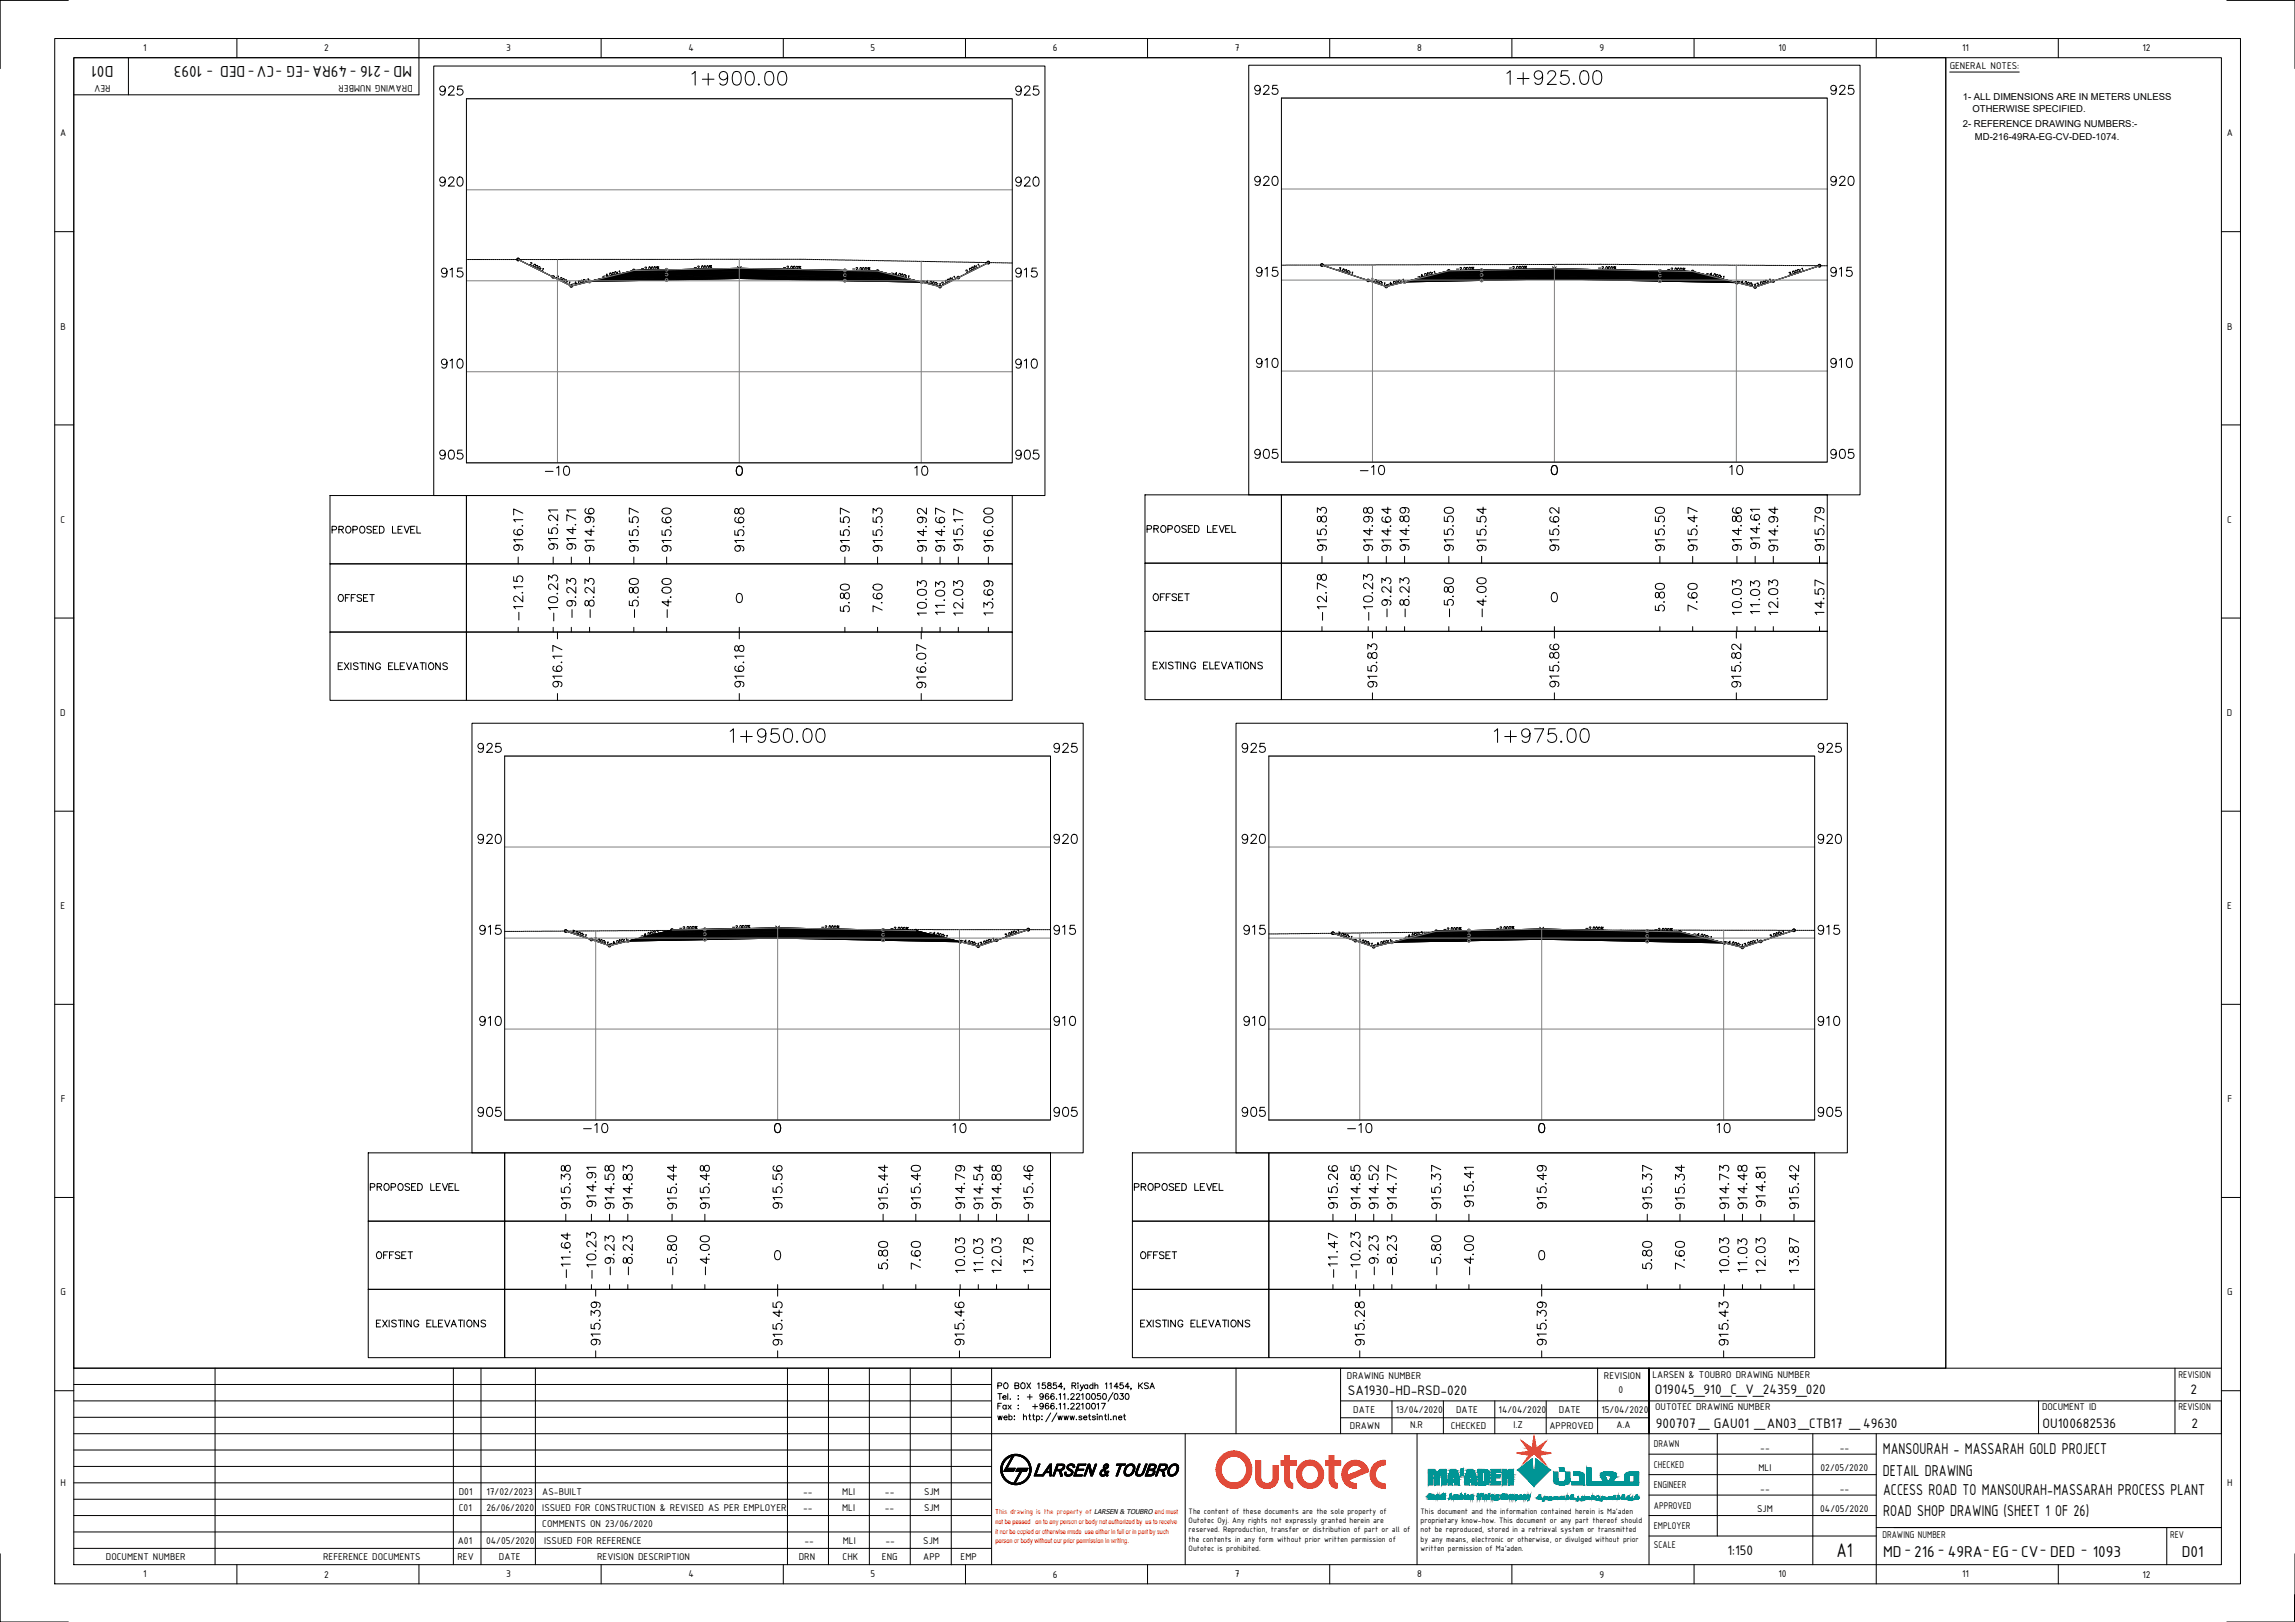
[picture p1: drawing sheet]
<svg xmlns="http://www.w3.org/2000/svg" width="841mm" height="594mm" viewBox="0 0 841 594" stroke-linecap="round" stroke-linejoin="round" font-family="sans-serif">
<defs><g id="words">
<g font-size="8.8">
<text x="252.6" y="32.5">1+900.00</text>
<text x="551.4" y="32.1">1+925.00</text>
<text x="266.7" y="273">1+950.00</text>
<text x="546.8" y="273">1+975.00</text>
</g>
<text font-size="7.8" x="673" y="570.3">A1</text>
<g font-size="7.1">
<text x="160.2" y="69.5">920</text>
<text x="371.1" y="69.5">920</text>
<text x="160.9" y="136.2">910</text>
<text x="371.1" y="136.2">910</text>
<text x="199" y="175.3">-10</text>
<text x="334.4" y="175.3">10</text>
<text x="193" y="202.8" transform="rotate(-90 193 202.8)">916.17</text>
<text x="205.7" y="202.5" transform="rotate(-90 205.7 202.5)">915.21</text>
<text x="212.4" y="202.5" transform="rotate(-90 212.4 202.5)">914.71</text>
<text x="219.1" y="203.2" transform="rotate(-90 219.1 203.2)">914.96</text>
<text x="235.3" y="203.2" transform="rotate(-90 235.3 203.2)">915.57</text>
<text x="247.3" y="203.2" transform="rotate(-90 247.3 203.2)">915.60</text>
<text x="312.6" y="203.2" transform="rotate(-90 312.6 203.2)">915.57</text>
<text x="324.6" y="203.2" transform="rotate(-90 324.6 203.2)">915.53</text>
<text x="340.8" y="203.2" transform="rotate(-90 340.8 203.2)">914.92</text>
<text x="347.5" y="203.2" transform="rotate(-90 347.5 203.2)">914.67</text>
<text x="354.2" y="202.8" transform="rotate(-90 354.2 202.8)">915.17</text>
<text x="365.1" y="203.2" transform="rotate(-90 365.1 203.2)">916.00</text>
<text x="572.6" y="202.8" transform="rotate(-90 572.6 202.8)">915.62</text>
<text x="611.4" y="202.8" transform="rotate(-90 611.4 202.8)">915.50</text>
<text x="212.4" y="227.5" transform="rotate(-90 212.4 227.5)">-9.23</text>
<text x="219.1" y="227.5" transform="rotate(-90 219.1 227.5)">-8.23</text>
<text x="235.3" y="227.5" transform="rotate(-90 235.3 227.5)">-5.80</text>
<text x="247.3" y="227.5" transform="rotate(-90 247.3 227.5)">-4.00</text>
<text x="312.6" y="225.4" transform="rotate(-90 312.6 225.4)">5.80</text>
<text x="324.6" y="225.4" transform="rotate(-90 324.6 225.4)">7.60</text>
<text x="340.8" y="226.5" transform="rotate(-90 340.8 226.5)">10.03</text>
<text x="347.5" y="226.1" transform="rotate(-90 347.5 226.1)">11.03</text>
<text x="354.2" y="226.5" transform="rotate(-90 354.2 226.5)">12.03</text>
<text x="365.1" y="226.5" transform="rotate(-90 365.1 226.5)">13.69</text>
<text x="611.4" y="225.1" transform="rotate(-90 611.4 225.1)">5.80</text>
<text x="193" y="228.2" transform="rotate(-90 193 228.2)">-12.15</text>
<text x="205.7" y="228.6" transform="rotate(-90 205.7 228.6)">-10.23</text>
<text x="505.9" y="252.9" transform="rotate(-90 505.9 252.9)">915.83</text>
<text x="572.6" y="252.9" transform="rotate(-90 572.6 252.9)">915.86</text>
<text x="639.2" y="252.9" transform="rotate(-90 639.2 252.9)">915.82</text>
<text x="174.3" y="276.9">925</text>
<text x="385.2" y="276.9">925</text>
<text x="454.4" y="276.9">925</text>
<text x="665.3" y="276.9">925</text>
<text x="175" y="343.6">915</text>
<text x="385.2" y="343.6">915</text>
<text x="454.7" y="343.6">915</text>
<text x="665.3" y="343.6">915</text>
<text x="174.3" y="410.3">905</text>
<text x="385.2" y="410.3">905</text>
<text x="454.4" y="410.3">905</text>
<text x="665.3" y="410.3">905</text>
<text x="219.8" y="443.1" transform="rotate(-90 219.8 443.1)">914.91</text>
<text x="287.9" y="443.8" transform="rotate(-90 287.9 443.8)">915.56</text>
<text x="338.7" y="443.8" transform="rotate(-90 338.7 443.8)">915.40</text>
<text x="354.9" y="443.8" transform="rotate(-90 354.9 443.8)">914.79</text>
<text x="491.4" y="443.8" transform="rotate(-90 491.4 443.8)">915.26</text>
<text x="568" y="443.8" transform="rotate(-90 568 443.8)">915.49</text>
<text x="660.4" y="443.8" transform="rotate(-90 660.4 443.8)">915.42</text>
<text x="326.7" y="444.1" transform="rotate(-90 326.7 444.1)">915.44</text>
<text x="361.6" y="444.1" transform="rotate(-90 361.6 444.1)">914.54</text>
<text x="326.7" y="466" transform="rotate(-90 326.7 466)">5.80</text>
<text x="338.7" y="466" transform="rotate(-90 338.7 466)">7.60</text>
<text x="354.9" y="467.4" transform="rotate(-90 354.9 467.4)">10.03</text>
<text x="361.6" y="467.1" transform="rotate(-90 361.6 467.1)">11.03</text>
<text x="660.4" y="467.4" transform="rotate(-90 660.4 467.4)">13.87</text>
<text x="219.8" y="469.5" transform="rotate(-90 219.8 469.5)">-10.23</text>
<text x="491.4" y="469.2" transform="rotate(-90 491.4 469.2)">-11.47</text>
<text x="221.2" y="493.9" transform="rotate(-90 221.2 493.9)">915.39</text>
<text x="287.9" y="493.9" transform="rotate(-90 287.9 493.9)">915.45</text>
<text x="354.5" y="493.9" transform="rotate(-90 354.5 493.9)">915.46</text>
<text x="501.3" y="493.9" transform="rotate(-90 501.3 493.9)">915.28</text>
<text x="568" y="493.9" transform="rotate(-90 568 493.9)">915.39</text>
<text x="634.6" y="493.9" transform="rotate(-90 634.6 493.9)">915.43</text>
</g>
<g font-size="6.6">
<text x="160.2" y="36">925</text>
<text x="371.1" y="36">925</text>
<text x="459" y="35.6">925</text>
<text x="669.9" y="35.6">925</text>
<text x="459" y="69.1">920</text>
<text x="669.9" y="69.1">920</text>
<text x="160.9" y="102.7">915</text>
<text x="371.1" y="102.7">915</text>
<text x="459.7" y="102.3">915</text>
<text x="669.9" y="102.3">915</text>
<text x="459.7" y="135.8">910</text>
<text x="669.9" y="135.8">910</text>
<text x="160.2" y="169.3">905</text>
<text x="371.1" y="169.3">905</text>
<text x="459" y="169">905</text>
<text x="669.9" y="169">905</text>
<text x="497.8" y="175">-10</text>
<text x="632.9" y="175">10</text>
<text x="273.8" y="203.2" transform="rotate(-90 273.8 203.2)">915.68</text>
<text x="487.2" y="202.8" transform="rotate(-90 487.2 202.8)">915.83</text>
<text x="504.1" y="202.8" transform="rotate(-90 504.1 202.8)">914.98</text>
<text x="510.8" y="202.8" transform="rotate(-90 510.8 202.8)">914.64</text>
<text x="517.5" y="202.8" transform="rotate(-90 517.5 202.8)">914.89</text>
<text x="533.8" y="202.8" transform="rotate(-90 533.8 202.8)">915.50</text>
<text x="545.7" y="202.8" transform="rotate(-90 545.7 202.8)">915.54</text>
<text x="623" y="202.8" transform="rotate(-90 623 202.8)">915.47</text>
<text x="639.2" y="202.8" transform="rotate(-90 639.2 202.8)">914.86</text>
<text x="645.9" y="202.1" transform="rotate(-90 645.9 202.1)">914.61</text>
<text x="652.6" y="202.8" transform="rotate(-90 652.6 202.8)">914.94</text>
<text x="669.6" y="202.8" transform="rotate(-90 669.6 202.8)">915.79</text>
<text x="510.8" y="227.2" transform="rotate(-90 510.8 227.2)">-9.23</text>
<text x="517.5" y="227.2" transform="rotate(-90 517.5 227.2)">-8.23</text>
<text x="533.8" y="227.2" transform="rotate(-90 533.8 227.2)">-5.80</text>
<text x="545.7" y="227.2" transform="rotate(-90 545.7 227.2)">-4.00</text>
<text x="623" y="225.1" transform="rotate(-90 623 225.1)">7.60</text>
<text x="639.2" y="226.5" transform="rotate(-90 639.2 226.5)">10.03</text>
<text x="645.9" y="226.1" transform="rotate(-90 645.9 226.1)">11.03</text>
<text x="652.6" y="226.5" transform="rotate(-90 652.6 226.5)">12.03</text>
<text x="669.6" y="226.5" transform="rotate(-90 669.6 226.5)">14.57</text>
<text x="487.2" y="228.2" transform="rotate(-90 487.2 228.2)">-12.78</text>
<text x="504.1" y="228.2" transform="rotate(-90 504.1 228.2)">-10.23</text>
<text x="207.1" y="252.9" transform="rotate(-90 207.1 252.9)">916.17</text>
<text x="273.8" y="252.9" transform="rotate(-90 273.8 252.9)">916.18</text>
<text x="340.4" y="253.3" transform="rotate(-90 340.4 253.3)">916.07</text>
<text x="174.3" y="310.1">920</text>
<text x="385.2" y="310.1">920</text>
<text x="454.4" y="310.1">920</text>
<text x="665.3" y="310.1">920</text>
<text x="175" y="376.8">910</text>
<text x="385.2" y="376.8">910</text>
<text x="454.7" y="376.8">910</text>
<text x="665.3" y="376.8">910</text>
<text x="213.1" y="415.9">-10</text>
<text x="348.2" y="415.9">10</text>
<text x="492.8" y="415.9">-10</text>
<text x="628.3" y="415.9">10</text>
<text x="210.3" y="443.8" transform="rotate(-90 210.3 443.8)">915.38</text>
<text x="226.1" y="443.8" transform="rotate(-90 226.1 443.8)">914.58</text>
<text x="232.8" y="443.8" transform="rotate(-90 232.8 443.8)">914.83</text>
<text x="261.1" y="443.8" transform="rotate(-90 261.1 443.8)">915.48</text>
<text x="367.9" y="443.8" transform="rotate(-90 367.9 443.8)">914.88</text>
<text x="379.6" y="443.8" transform="rotate(-90 379.6 443.8)">915.46</text>
<text x="499.5" y="443.8" transform="rotate(-90 499.5 443.8)">914.85</text>
<text x="506.2" y="443.8" transform="rotate(-90 506.2 443.8)">914.52</text>
<text x="512.9" y="443.8" transform="rotate(-90 512.9 443.8)">914.77</text>
<text x="529.2" y="443.8" transform="rotate(-90 529.2 443.8)">915.37</text>
<text x="541.2" y="443.1" transform="rotate(-90 541.2 443.1)">915.41</text>
<text x="606.4" y="443.8" transform="rotate(-90 606.4 443.8)">915.37</text>
<text x="634.6" y="443.8" transform="rotate(-90 634.6 443.8)">914.73</text>
<text x="641.3" y="443.8" transform="rotate(-90 641.3 443.8)">914.48</text>
<text x="648.1" y="443.1" transform="rotate(-90 648.1 443.1)">914.81</text>
<text x="249.1" y="444.1" transform="rotate(-90 249.1 444.1)">915.44</text>
<text x="618.4" y="444.1" transform="rotate(-90 618.4 444.1)">915.34</text>
<text x="367.9" y="467.4" transform="rotate(-90 367.9 467.4)">12.03</text>
<text x="379.6" y="467.4" transform="rotate(-90 379.6 467.4)">13.78</text>
<text x="606.4" y="466" transform="rotate(-90 606.4 466)">5.80</text>
<text x="618.4" y="466" transform="rotate(-90 618.4 466)">7.60</text>
<text x="634.6" y="467.4" transform="rotate(-90 634.6 467.4)">10.03</text>
<text x="641.3" y="467.1" transform="rotate(-90 641.3 467.1)">11.03</text>
<text x="648.1" y="467.4" transform="rotate(-90 648.1 467.4)">12.03</text>
<text x="210.3" y="469.2" transform="rotate(-90 210.3 469.2)">-11.64</text>
<text x="226.1" y="468.1" transform="rotate(-90 226.1 468.1)">-9.23</text>
<text x="232.8" y="468.1" transform="rotate(-90 232.8 468.1)">-8.23</text>
<text x="249.1" y="468.1" transform="rotate(-90 249.1 468.1)">-5.80</text>
<text x="261.1" y="468.1" transform="rotate(-90 261.1 468.1)">-4.00</text>
<text x="499.5" y="469.5" transform="rotate(-90 499.5 469.5)">-10.23</text>
<text x="506.2" y="468.1" transform="rotate(-90 506.2 468.1)">-9.23</text>
<text x="512.9" y="468.1" transform="rotate(-90 512.9 468.1)">-8.23</text>
<text x="529.2" y="468.1" transform="rotate(-90 529.2 468.1)">-5.80</text>
<text x="541.2" y="468.1" transform="rotate(-90 541.2 468.1)">-4.00</text>
</g>
<g font-size="6.2">
<text x="41.6" y="24.1" transform="rotate(180 41.6 24.1)">D01</text>
<text x="74.2" y="24.1" transform="rotate(180 74.2 24.1)">1093</text>
<text x="100.4" y="24.1" transform="rotate(180 100.4 24.1)">CV DED</text>
<text x="127.3" y="24.1" transform="rotate(180 127.3 24.1)">49RA EG</text>
<text x="139.6" y="24.1" transform="rotate(180 139.6 24.1)">216</text>
<text x="151" y="24.1" transform="rotate(180 151 24.1)">MD</text>
<text x="690" y="532.6">MANSOURAH - MASSARAH GOLD PROJECT</text>
<text x="690" y="540.5">DETAIL DRAWING</text>
<text x="690.1" y="547.6">ACCESS ROAD TO MANSOURAH-MASSARAH PROCESS PLANT</text>
<text x="690.1" y="555.1">ROAD SHOP DRAWING (SHEET 1 OF 26)</text>
<text x="690.1" y="570.1">MD</text>
<text x="701.4" y="570.1">216</text>
<text x="713.8" y="570.1">49RA EG</text>
<text x="740.6" y="570.1">CV DED</text>
<text x="766.9" y="570.1">1093</text>
<text x="799.5" y="570.1">D01</text>
</g>
<g font-size="5.7">
<text x="120.6" y="196.5">PROPOSED LEVEL</text>
<text x="419.5" y="196.1">PROPOSED LEVEL</text>
<text x="123.1" y="221.5">OFFSET</text>
<text x="421.6" y="221.2">OFFSET</text>
<text x="123.1" y="246.6">EXISTING ELEVATIONS</text>
<text x="421.6" y="246.2">EXISTING ELEVATIONS</text>
<text x="134.8" y="437.1">PROPOSED LEVEL</text>
<text x="414.9" y="437.1">PROPOSED LEVEL</text>
<text x="137.2" y="462.1">OFFSET</text>
<text x="417" y="462.1">OFFSET</text>
<text x="137.2" y="487.2">EXISTING ELEVATIONS</text>
<text x="417" y="487.2">EXISTING ELEVATIONS</text>
</g>
<g font-size="5.4">
<text x="75.6" y="27">-</text>
<text x="90.8" y="27">-</text>
<text x="101" y="27">-</text>
<text x="111.3" y="27">-</text>
<text x="128.2" y="27">-</text>
<text x="140.6" y="27">-</text>
<text x="493.9" y="511.1">SA1930-HD-RSD-020</text>
<text x="606.5" y="510.6">O19045_910_C_V_24359_020</text>
<text x="802.7" y="510.6">2</text>
<text x="606.8" y="523.1">900707 _ GAU01 _AN03 _CTB17 _49630</text>
<text x="748.5" y="523.1">OU100682536</text>
<text x="803" y="523.1">2</text>
<text x="633" y="569.7">1:150</text>
<text x="697.9" y="569">-</text>
<text x="710.1" y="569">-</text>
<text x="726.8" y="569">-</text>
<text x="737.1" y="569">-</text>
<text x="747.5" y="569">-</text>
<text x="762.5" y="569">-</text>
</g>
<g font-size="3.9">
<text x="52.5" y="18.8">1</text>
<text x="118.8" y="18.9">2</text>
<text x="185.5" y="18.7">3</text>
<text x="252.3" y="18.8">4</text>
<text x="319" y="18.7">5</text>
<text x="385.9" y="18.8">6</text>
<text x="452.6" y="18.8">7</text>
<text x="519.3" y="18.8">8</text>
<text x="586.1" y="18.7">9</text>
<text x="651.7" y="18.8">10</text>
<text x="719.1" y="18.8">11</text>
<text x="785.1" y="18.9">12</text>
<text x="714.5" y="25.4">GENERAL NOTES:</text>
<text x="40.5" y="31" transform="rotate(180 40.5 31)">REV</text>
<text x="151.2" y="31" transform="rotate(180 151.2 31)">DRAWING NUMBER</text>
<text x="22" y="50">A</text>
<text x="816" y="50">A</text>
<text x="22.2" y="120.7">B</text>
<text x="816.2" y="120.7">B</text>
<text x="22.2" y="191.4">C</text>
<text x="816.2" y="191.4">C</text>
<text x="22.1" y="262.2">D</text>
<text x="816.1" y="262.2">D</text>
<text x="22.2" y="333">E</text>
<text x="816.2" y="333">E</text>
<text x="22.3" y="403.7">F</text>
<text x="816.3" y="403.7">F</text>
<text x="22.2" y="474.4">G</text>
<text x="816.2" y="474.4">G</text>
<text x="493.6" y="505.2">DRAWING NUMBER</text>
<text x="587.8" y="505.2">REVISION</text>
<text x="605.6" y="504.6">LARSEN &amp; TOUBRO DRAWING NUMBER</text>
<text x="798.3" y="504.6">REVISION</text>
<text x="593.1" y="510.1">0</text>
<text x="495.9" y="517.5">DATE</text>
<text x="511.5" y="517.5">13/04/2020</text>
<text x="533.6" y="517.5">DATE</text>
<text x="549.2" y="517.5">14/04/2020</text>
<text x="571.3" y="517.5">DATE</text>
<text x="586.9" y="517.5">15/04/2020</text>
<text x="606.5" y="516.6">OUTOTEC DRAWING NUMBER</text>
<text x="748.3" y="516.6">DOCUMENT ID</text>
<text x="798.3" y="516.6">REVISION</text>
<text x="494.7" y="523.3">DRAWN</text>
<text x="516.7" y="523">N.R</text>
<text x="531.7" y="523.3">CHECKED</text>
<text x="554.6" y="523">I.Z</text>
<text x="567.8" y="523.3">APPROVED</text>
<text x="592.4" y="523">A.A</text>
<text x="606.1" y="530.1">DRAWN</text>
<text x="645.1" y="531.3">--</text>
<text x="674.2" y="531.3">--</text>
<text x="606.1" y="537.6">CHECKED</text>
<text x="644.4" y="538.8">MLI</text>
<text x="667.2" y="538.8">02/05/2020</text>
<text x="22.2" y="544.2">H</text>
<text x="606.1" y="545.1">ENGINEER</text>
<text x="816.2" y="544.2">H</text>
<text x="168.1" y="547.4">D01</text>
<text x="178.3" y="547.4">17/02/2023</text>
<text x="198.7" y="547.4">AS-BUILT</text>
<text x="294.3" y="547.4">--</text>
<text x="308.6" y="547.4">MLI</text>
<text x="324.3" y="547.4">--</text>
<text x="338.6" y="547.4">SJM</text>
<text x="645.1" y="546.4">--</text>
<text x="674.2" y="546.4">--</text>
<text x="168.1" y="553.4">C01</text>
<text x="178.3" y="553.4">26/06/2020</text>
<text x="198.7" y="553.4">ISSUED FOR CONSTRUCTION &amp; REVISED AS PER EMPLOYER</text>
<text x="294.3" y="553.4">--</text>
<text x="308.6" y="553.4">MLI</text>
<text x="324.3" y="553.4">--</text>
<text x="338.6" y="553.4">SJM</text>
<text x="606.1" y="552.6">APPROVED</text>
<text x="643.9" y="553.9">SJM</text>
<text x="667" y="553.9">04/05/2020</text>
<text x="198.7" y="559.4">COMMENTS ON 23/06/2020</text>
<text x="606.1" y="560.1">EMPLOYER</text>
<text x="689.8" y="563.2">DRAWING NUMBER</text>
<text x="795.3" y="563.2">REV</text>
<text x="167.8" y="565.6">A01</text>
<text x="178.1" y="565.6">04/05/2020</text>
<text x="199.4" y="565.6">ISSUED FOR REFERENCE</text>
<text x="294.8" y="565.6">--</text>
<text x="308.8" y="565.6">MLI</text>
<text x="324.5" y="565.6">--</text>
<text x="338.4" y="565.6">SJM</text>
<text x="606.1" y="567">SCALE</text>
<text x="38.8" y="571.3">DOCUMENT NUMBER</text>
<text x="118.4" y="571.3">REFERENCE DOCUMENTS</text>
<text x="167.7" y="571.3">REV</text>
<text x="182.8" y="571.3">DATE</text>
<text x="218.8" y="571.3">REVISION DESCRIPTION</text>
<text x="292.7" y="571.3">DRN</text>
<text x="308.8" y="571.3">CHK</text>
<text x="323.2" y="571.3">ENG</text>
<text x="338.4" y="571.3">APP</text>
<text x="352" y="571.3">EMP</text>
<text x="52.5" y="577.7">1</text>
<text x="118.8" y="577.8">2</text>
<text x="185.5" y="577.7">3</text>
<text x="252.3" y="577.7">4</text>
<text x="319" y="577.7">5</text>
<text x="385.9" y="577.8">6</text>
<text x="452.6" y="577.7">7</text>
<text x="519.3" y="577.7">8</text>
<text x="586.1" y="577.9">9</text>
<text x="651.7" y="577.7">10</text>
<text x="719.1" y="577.7">11</text>
<text x="785.1" y="577.8">12</text>
</g>
<g font-size="3.5">
<text x="719.3" y="36.5">1- ALL DIMENSIONS ARE IN METERS UNLESS</text>
<text x="722.8" y="41.2">OTHERWISE SPECIFIED.</text>
<text x="719.3" y="46.5">2- REFERENCE DRAWING NUMBERS:-</text>
<text x="723.7" y="51.4">MD-216-49RA-EG-CV-DED-1074.</text>
</g>
<g font-size="3.1">
<text x="435.6" y="554.6">The content of these documents are the sole property of</text>
<text x="435.6" y="557.9">Outotec Oyj. Any rights not expressly granted herein are</text>
<text x="520.6" y="554.6">This document and the information contained herein is Ma'aden</text>
<text x="520.6" y="557.9">proprietary know-how. This document or any part thereof should</text>
<text x="435.6" y="561.3">reserved. Reproduction, transfer or distribution of part or all of</text>
<text x="520.6" y="561.3">not be reproduced, stored in a retrieval system or transmitted</text>
<text x="435.6" y="564.6">the contents in any form without prior written permission of</text>
<text x="435.6" y="567.9">Outotec is prohibited.</text>
<text x="520.6" y="564.6">by any means, electronic or otherwise, or divulged without prior</text>
<text x="520.6" y="567.9">written permission of Ma'aden.</text>
</g>
<text font-size="2.8" fill="#f00" x="364.7" y="554.5">This drawing is the property of</text>
<text font-size="2.5" x="400.9" y="554.5">LARSEN &amp; TOUBRO and must</text>
<g font-size="2.5" fill="#f00">
<text x="364.8" y="558.1">not be passed on to any person or body not authorized by us to receive</text>
<text x="364.8" y="561.7">it nor be copied or otherwise made use either in full or in part by such</text>
<text x="364.8" y="565.3">person or body without our prior permission in writing.</text>
</g>
</g></defs>
<!-- layer: C-ROAD-SCTN -->
<g fill="none" stroke="#000" stroke-width=".37">
<path d="M173 95.1h.6M173.8 95.1h.5M174.6 95.1h.5M175.3 95.1h.5M176.1 95.1h.5M176.8 95.1h.5M177.6 95.1h.4M178.3 95.1h.5M179.1 95.1h.5M179.8 95.1h.5M180.5 95.1h.5M181.3 95.1h.5"/>
<path d="M182.1 95.1h.5M182.8 95.1h.5M183.5 95.1h.6M184.3 95.1h.5M185.1 95.1h.5M185.8 95.1h.5M186.5 95.1h.6M187.3 95.1h.5M188.1 95.1h.4M188.8 95.1h.5M189.6 95.1h.5M189.9 95.1l19.5 9.7 22.9-5.7"/>
<path d="M190.3 95.1h.5M191.1 95.1h.4M191.8 95.1h.5M192.6 95.1h.5M193.3 95.1h.5M194 95.1h.5M194.4 96.3l.4-.1 .1 .4-.9 .3 .6 .3M194.8 95.1h.5M195 97.3h.1M195.6 95.1h.5M196.3 95.1h.5M197 95.1h.6"/>
<path d="M197.8 95.1h.5M197.9 98.8h.1M198.2 98.3h.1M198.6 95.1h.5M198.9 98.4h.3l-.5 .9M199.3 95.1h.5M200.1 95.1h.5M200.8 95.1h.5M201.6 95.1h.4M202.3 95.1h.5M203.1 95.1h.5M203.8 95.1h.5"/>
<path d="M204.5 95.1h.5M205.3 95.1h.5M206.6 95l-.5 .1M206.8 95h.5M207.5 95h.6M208.3 95h.5M209.1 95h.5M209.8 95h.5M210.6 95h.5M211.3 95h.5M212.1 95h.4M212.8 95h.5"/>
<path d="M213.6 95h.5M214.3 95h.5M215.1 95h.4M215.8 95h.5M216.6 95h.5M217.3 95h.5M218 95h.6M218.8 95h.5M219.6 95h.5M220.3 95h.5M221.1 95h.5M221.8 95h.5"/>
<path d="M222.6 95h.4M223.3 95h.5M224.1 95h.5M224.8 95h.5M225.6 95h.4M226.2 99.7h.1M226.3 95h.5M226.8 99.4l.2-.2 .3 .9M227.1 95h.5M227.8 95h.5M228.5 95h.6M229.3 95h.5"/>
<path d="M230.1 95h.5M230.8 95h.5M231.5 95h.6M232.3 99.1l12-.3-12 .3-7.6 1.8 19.6-.3M232.3 95h.5M233.1 95h.5M233.8 95h.5M234.6 95h.5M235.1 98.4h.8M235.3 95h.5M236.1 95h.4M236.3 98.1l.6-.2-.6 .9h.7"/>
<path d="M236.8 95h.5M237.3 98.7h.1M237.6 95h.5M238.3 95h.5M239 95h.6M239.8 95h.5M240.6 95h.5M240.8 97.7l-.1 .4-.1-.3 .9-.1-.9 1M241.2 98.4h.2v.3zM241.3 95h.5M242 95h.6M242.8 95h.5"/>
<path d="M243.6 95h.5M244.3 98.8v3.7v-1.9M244.3 98.8l-12 .3M244.3 98.3v.5M244.3 95h.5M245.1 95h.5M245.8 95h.5M246.6 95h.4M247.3 95h.5M248.1 95h.5M248.8 95h.5M249.6 95h.4"/>
<path d="M250.3 95h.5M251.1 95h.5M251.8 95h.5M252.5 95h.6M253.3 95h.5M254.4 98h.9M254.6 95h-.5M254.8 95h.5M255.6 95h.5M255.7 97.7l.1-.3 .5 .2-.7 .8h.7M256.3 95h.5M256.7 98.3v.1"/>
<path d="M257.1 95h.5M257.8 95h.5M258.6 95h.5M259.3 95h.5M260.1 95h.4M260.2 97.3l-.2 .4v-.3l.8-.1-.8 1.1M260.5 98.1h.3v.2zM260.8 95h.5M261.6 95h.5M262.3 95h.5M263 95h.6M263.8 95h.5"/>
<path d="M264.6 95h.5M265.3 95h.5M266.1 95h.5M266.8 95h.5M267.6 95h.5M268.3 95h.5M269.1 95h.5M269.8 95h.5M270.2 97.6l1.4 1.4M270.6 95h1M270.9 98.3v.2l50.7 .8M270.9 98.5l38.7 .8v.4l-38.7-.8z"/>
<path d="M270.9 98.9l38.7 .8v1.1M270.9 98.9v1.1l58.2 1.2-7.5-1.9-12-.2v1.7M270.9 98.5v3.5M270.9 98.5l-26.6 .6v-.3M270.9 98.5l-26.6 .6v.4l26.6-.6M270.9 98.9l-26.6 .6v1.1M270.9 98.3l-38.6 .8 38.6-.8M270.9 98.3l50.7 1M270.9 98.5l38.7 .8M270.9 98.9l38.7 .8M270.9 98.3v.2M270.9 98.3l-38.6 .8"/>
<path d="M270.9 98.9l-26.6 .6M271.6 97.6l-1.4 1.4M271.8 95h.5M272.5 95h.5M273.3 95h.5M274.1 95h.5M274.8 95h.5M275.5 95h.5M276.3 95h.5M277.1 95h.4M277.8 95h.5M278.5 95h.5"/>
<path d="M279.3 95h.5M280.1 95h.4M280.8 95h.5M281.5 95h.6M282.3 95h.5M283 95h.5M283.8 95h.5M284.6 95h.5M285.3 95h.5M286 95h.5M286.8 95h.5M287.1 98h.8"/>
<path d="M287.6 95h.5M288.3 95h.5M288.4 97.7l.2-.2 .4 .2-.7 .8h.7M289 95h.5M289.3 98.4h.1M289.8 95h.5M290.6 95h.4M291.3 95h.5M292 95h.6M292.8 95h1M292.9 97.6l-.2 .3 .1-.3h.7l-.9 1M294 95h.5"/>
<path d="M294.8 95h.5M295.6 95h.5M296.3 95h.5M297 95h.5M297.8 95.1h.5M298.6 95.1h.4M299.3 95.1h.5M300 95.1h.6M300.8 95.1h.5M301.6 95.1h.4M302.3 95.1h.5M303.1 95.1h.5"/>
<path d="M303.8 95.1h.5M304.5 95.1l.5 .1M305.3 95.2h.5M306.1 95.2h.5M306.8 95.2h.5M307.5 95.2h.5M308.3 95.2h.5M309.1 95.2h.4M309.6 98.6v4.2l28.2 .5-8.7-2.1-19.5-.4M309.8 95.3h.5M310.5 95.3h.6M311.3 95.3h.5"/>
<path d="M312.1 95.3h.4M312.4 98.5h.9M312.8 95.3h.5M313.5 95.3h.6M313.7 98.2l.6-.1-.6 .9h.6M314.3 95.3h.5M314.6 98.9h.1M315 95.3h.5M315.8 95.3h.5M316.6 95.3l.5 .1M317.3 95.4h.5M318 95.4h.5"/>
<path d="M318.2 98.1l-.2 .3v-.3h.8l-.8 1M318.8 95.4h.5M319.6 95.4h.5M320.3 95.4h.5M321 95.4h.5M321.6 99.3l-50.7-1 50.7 1M321.6 99.3l-12-.2 12 .2 7.5 1.9-19.5-.4M321.8 95.5h.5M322.6 95.5h.4M323.3 95.5h.5M324 95.5h.6M324.8 95.5h.5"/>
<path d="M325.5 95.5h.5M326.3 95.5l.5 .1M326.7 100l.9 .2M327.1 95.6h.5M327.8 95.6h.5M328.5 95.6h.5M329.3 95.6h.5M330.1 95.6h.5M330.8 95.6h.5M331.5 95.6h.5M332.3 95.6h.5M333.1 95.6h.4"/>
<path d="M333.8 95.7h.5M334.5 95.7h.6M335.3 95.7h.5M336 95.7h.5M336.8 95.7h.5M337.6 95.7h.5M338.3 95.7l.5 .1M339 95.8h.5M339.8 95.8h.5M340.6 95.8h.5M341.3 95.8h.5M342 95.8h.5"/>
<path d="M342.8 95.8l.5 .1M343.6 95.9h.4M344.3 95.9h.5M345 95.9h.6M345.8 95.9h.5M346.5 95.9h.5M347.3 95.9h.5M348.1 95.9h.5M348.8 95.9h.5M349.5 95.9h.5M350.3 96h.5M351.1 96h.5"/>
<path d="M351.8 96h.5M352.5 96h.5M353.3 96h.5M354 99.2v-.3h.4l-.1 1.1 .6-.3M354.1 96h.4M354.8 96l.5 .1M355.1 99.4l.1 .1M355.5 96.1h.6M356.3 96.1h.5M357 96.1h.5M357.8 96.1h.5M357.8 97.4h.1"/>
<path d="M358.1 97.9h.1M358.4 97l.1-.3 .5 .9M358.5 96.1h.6M359.3 96.1h.5M360 96.2h.5M360.8 96.2h.5M361.6 96.2h.5M362.2 96.2l-17.7 8.8-22.9-5.7M362.3 96.2h.5M363 96.2h.5M363.8 96.2h.5M364.6 96.2h.4"/>
<path d="M365.3 96.2h.5M366 96.2h.6M366.8 96.2l.5 .1M367.5 96.3h.5M368.3 96.3h.5M471.7 97.1h.5M472.5 97.1h.5M473.2 97.1h.5M474 97.1h.5M474.7 97.1h.5M475.5 97.1h.5M476.2 97.1h.5"/>
<path d="M477 97.1h.5M477.7 97.1h.5M478.5 97.1h.5M479.2 97.1h.5M480 97.1h.5M480.7 97.1h.5M481.5 97.1h.5M482.2 97.1h.5M483 97.1h.5M483.7 97.1h.5M485 97.1h-.5l23.5 7.9 22.9-5.8M485.2 97.1h.5"/>
<path d="M486 97.1h.5M486.7 97.1h.5M488 97l-.5 .1M488.2 97h.5M489 97h.5M489.7 97h.5M490.5 97h.5M490.9 98l.5 .1-.4 .3a.33 .33 0 0 1 .2 .4 .33 .33 0 0 1-.4 .3 .33 .33 0 0 1-.3-.4M491.2 97h.5M491.4 99.1l.1 .1M492 97h.5M492.7 97h.5"/>
<path d="M493.5 97h.5M494.2 97h.5M494.8 99.7h.1M495 97h.5M495.5 99.7l.3-.1-.3 1M495.8 97h.4M496.5 97h.5M497.2 97h.5M498 97h.5M498.7 97h.5M499.5 97h.5M500.2 97h.5"/>
<path d="M501 97h.5M501.7 97h.5M502.5 97h.5M503.2 97h.6M504.5 97h-.5M504.7 97h.5M505.5 97h.5M506.3 97h.4M507 97h.5M507.7 97h.5M508.5 97h.5M509.2 97h.5"/>
<path d="M510 97h.5M510.7 97h.5M511.5 97h.5M512.2 97h.5M513 97h.5M513.7 97h.6M514.5 97h.5M515.2 97h.5M516 97h.5M516.7 97h.5M517.5 97h.5M518.2 97h.5"/>
<path d="M519 97h.5M519.7 97h.5M521 97h-.5M521.2 97h.5M522 97h.5M522.7 97h.5M523.5 97h.5M524.2 97h.5M524.9 99.9h.1M525 97h.5M525.5 99.6l.2-.3 .2 1M525.7 97h.5"/>
<path d="M526.5 97h.5M527.2 97h.5M528 97h.5M528.7 97h.5M529.5 97h.5M530.3 97h.4M530.9 99.2l12.1-.2-12.1 .2-7.5 1.9 19.6-.4M531 97h.5M531.7 97h.5M532.5 97h.5M533.2 97h.5M533.7 98.6h.9"/>
<path d="M534 97h.5M534.7 97h.5M535 98.2l.2-.2 .4 .1-.6 .9 .7-.1M535.5 97h.5M536 98.9h.1M536.2 97h.5M537 96.9h.5M537.7 96.9h.6M538.5 96.9h.5M539.2 96.9h.5M539.5 97.9l-.1 .3-.1-.3 .8-.1-.8 1.1M539.8 98.6l.2-.1 .1 .3z"/>
<path d="M540 96.9h.5M540.8 96.9h.4M541.5 96.9h.5M542.2 96.9h.5M543 99v3.7v-2M543 99l-12.1 .2M543 98.5v.5M543 96.9h.5M543.7 96.9h.5M544.5 96.9h.5M545.2 96.9h.5M546 96.9h.5"/>
<path d="M546.7 96.9h.5M547.5 96.9h.5M548.2 96.9h.6M549 96.9h.5M549.7 96.9h.5M550.5 96.9h.5M551.3 96.9h.4M552 96.9h.5M552.7 96.9h.5M553.5 96.9h.5M553.9 98.1l-.8 .1M554.3 96.9h.4"/>
<path d="M554.3 97.8l.6-.1-.6 .9h.7M555 96.9h.5M555.3 98.5h.1M555.7 96.9h.5M556.5 96.9h.5M557.2 96.9h.5M558 96.9h.5M558.7 96.9h.6M558.8 97.5l-.1 .3-.1-.2 .9-.1-.9 1M559.5 96.9h.5M560.2 96.9h.5M561 96.9h.5"/>
<path d="M561.7 96.9h.5M562.5 96.9h.5M563.2 96.9h.5M564 96.9h.5M564.8 96.9h.4M565.5 96.9h.5M566.2 96.9h.5M567 96.9h.5M567.7 96.9h.5M568.5 96.9h.5M568.9 97.7l1.4 1.5M569.6 98.4v.3l50.7 .8"/>
<path d="M569.6 98.7l38.7 .8v.4l-38.7-.8zM569.6 99.1l38.7 .8v1M569.6 99.1v1.1l58.2 1.2-7.5-1.9-12-.3v1.7M569.6 98.7v3.5M569.6 98.7l-26.6 .5v-.2M569.6 98.7l-26.6 .5v.4l26.6-.5M569.6 99.1l-26.6 .5v1.1M569.6 98.4l-38.7 .8 38.7-.8M569.6 98.4l50.7 1.1M569.6 98.7l38.7 .8M569.6 99.1l38.7 .8M569.6 98.4v.3"/>
<path d="M569.6 98.4l-38.7 .8M569.6 99.1l-26.6 .5M570 96.8l-.8 .1M570.3 96.8h.5M570.3 97.7l-1.4 1.5M571 96.8h.5M571.8 96.8h.5M572.5 96.8h.5M573.3 96.8h.5M574 96.8h.5M574.8 96.8h.5M575.5 96.8h.5"/>
<path d="M576.3 96.8h.5M577 96.8h.5M577.8 96.8h.5M578.5 96.8h.5M579.3 96.8h.5M580 96.8h.5M580.8 96.8h.5M581.5 96.8h.5M582.3 96.8h.5M583 96.8h.5M583.8 96.8h.5M584.5 96.8h.5"/>
<path d="M585.3 96.8h.5M585.8 98.2h.8M586 96.8h1M587.1 97.8l.3-.2 .2 .3-.6 .7 .7 .1M587.3 96.8h.5M588 98.6h.1M588 96.8h.5M588.8 96.8h.5M589.5 96.8h.5M590.3 96.8h.5M591 96.8h.5M591.6 97.7l-.2 .4v-.4h.7l-.8 1"/>
<path d="M591.8 96.8h.5M591.8 98.4l.3 .3zM592.5 96.8h.5M593.3 96.9h.5M594 96.9h.5M594.8 96.9h.5M595.5 96.9h.5M596.3 96.9h.5M597 96.9h.5M597.8 96.9h.5M598.5 96.9h.5M599.3 96.9h.5"/>
<path d="M600 96.9h.5M600.8 96.9h.5M601.5 96.9h.5M602.3 96.9h.5M603 96.9h.5M603.8 96.9h.5M604.5 96.9h.5M605.3 96.9h.5M606 96.9h.5M606.8 97h.5M607.5 97h.5M608.3 98.7v4.3l28.2 .5-8.7-2.1-19.5-.5"/>
<path d="M608.3 97h.5M609 97h.5M609.8 97h.5M610.5 97h.5M611.1 98.7h.9M611.3 97h.5M612 97h.5M612.4 98.4l.5-.2-.6 .9 .7 .1M612.8 97h.5M613.4 99.1h.1M613.5 97h.5M614.3 97h.5"/>
<path d="M615 97h.5M615.8 97h.5M616.5 97h.5M616.9 98.2l-.2 .4 .1-.4h.7l-.9 1M617.2 98.9l.2 .3zM617.3 97h.5M618 97h.5M618.8 97h.5M619.5 97h.5M620.3 99.5l-50.7-1.1 50.7 1.1M620.3 99.5l-12-.3 12 .3 7.5 1.9-19.5-.5M620.3 97h.5"/>
<path d="M621 97h.5M621.8 97h.5M622.5 97h.5M623.3 97h.5M624 97h.5M624.8 97h.5M625.5 97h.5M626.3 97l.5 .1M627 97.1h.5M627.8 97.1h.5M628.5 97.1h.5M629.3 97.1h.5"/>
<path d="M630 97.1h.5M630.8 97.1h.5M631.5 97.1h.5M632.3 97.1h.5M633 97.1h.5M633.8 97.1h.5M634.5 97.1h.5M635.3 97.1h.5M636 97.1h.5M636.8 97.1h.5M637.5 97.1h.5M638.3 97.1h.5"/>
<path d="M639 97.1h.5M639.8 97.1l.5 .1M640.5 97.2h.5M641.3 97.2h.5M642 97.2h.5M642.8 97.2h.5M643.5 97.2h.5M644.3 97.2h.5M645 97.2h.5M645.8 97.2h.5M646.5 97.2h.5M647.3 97.2h.5"/>
<path d="M648 97.2h.5M648.8 97.2h.5M649.5 97.2h.5M650.3 97.2h.5M651 97.2h.5M651.8 97.2h.5M652.5 97.2h.5M653.3 97.2l.5 .1M654 97.3h.5M654.8 97.3h.5M655.5 97.3h.5M655.6 99.8l.5-.1-.2 .4a.31 .31 0 0 1 .4 .3 .31 .31 0 0 1-.3 .3l-.3-.1"/>
<path d="M656.3 97.3h.5M657 97.3h.5M657.8 97.3h.5M658.5 97.3h.5M659.3 97.3h.5M659.7 98.8h.1M659.9 99.3h.1M660 97.3h.5M660.3 98.4l.1-.2 .4 1M660.8 97.3h.5M661.5 97.3h.5M662.3 97.3h.5"/>
<path d="M663 97.3h.5M663.8 97.3h.5M664.5 97.3h.5M665.3 97.3h.5M666 97.3h.5M667.3 97.3l-24.1 7.9-22.9-5.7M667.5 97.3h.5M204.2 101.1h.4v.3l-.8 .4 .6 .3M204.7 102.2h.1M207.7 103.6h.1M207.9 103.1h.1M208.6 103.3l.3-.1-.5 1"/>
<path d="M210.3 103.9l-.9 .3M211.3 103.8l-.7 .1 .3-.7 .3 1M211.7 103.9v.1M214.8 102.6h.1M214.9 103.1h.1M215.4 102.3l.1-.3 .3 1M221.7 101.1l-.8 .2M222.8 100.9l-.7 .2 .3-.8 .2 1M223.1 101.1h.1M226.3 100.3h.1M244.3 100.6v1.9l26.6-.5M244.3 100.6v-1.8l-12 .3-7.6 1.8 46.2-.9 38.7 .8"/>
<path d="M244.3 100.6l-19.6 .3-8.6 2.2 28.2-.6M270.9 100l38.7 .8v2l-38.7-.8zM270.9 102l66.9 1.3M270.9 102l-54.8 1.1M328.6 100.5l-.7-.2 .6-.5-.2 1M328.8 100.8l.1 .1M332 101.6h.1M332.2 101.1h.1M332.9 101.1l.2-.1-.2 1M338.2 102.8l.8 .2M340 103.4l-.6-.2 .6-.5-.2 .9M340.3 103.7h.1"/>
<path d="M343.5 104.5h.1M343.6 103.9h.1M344.3 104l.3-.1-.2 .9M345.1 103.7l.1-.3 .4-.1-.2 1.1 .6-.3M346.3 103.9h.1M349 101.8h.1M349.3 102.3h.1M349.5 101.4l.2-.3 .4 .9M494.6 100.2h.1M502.7 101.9l.5 .2-.4 .3a.33 .33 0 0 1 .2 .4 .33 .33 0 0 1-.4 .2 .33 .33 0 0 1-.2-.3M503.2 103.1h.1M506.4 104.1h.1"/>
<path d="M506.6 103.6h.1M507.3 103.6h.3l-.3 .9M508.9 104.1l-.8 .2M510 103.9l-.7 .2 .3-.8 .2 1M510.4 104.1h.1M513.4 102.7h.1M513.6 103.3h.1M514 102.4l.3-.2 .2 1M520.4 101.2l-.9 .2M521.4 101.1l-.6 .1 .3-.7 .2 .9M521.8 101.2v.1M525 100.4h.1"/>
<path d="M543 100.7v2l26.6-.5M543 100.7v-1.7l-12.1 .2-7.5 1.9 46.2-.9 38.7 .7M543 100.7l-19.6 .4-8.7 2.2 28.3-.6M569.6 100.2l38.7 .7v2.1l-38.7-.8zM569.6 102.2l66.9 1.3M569.6 102.2l-54.9 1.1M625.4 100.1l.8 .2M627.3 100.7l-.7-.2 .6-.5-.3 .9M627.5 101v.1M630.7 101.8h.1M630.9 101.2h.1M631.6 101.3l.2-.2-.2 1"/>
<path d="M636.8 103l.9 .2M638.7 103.6l-.7-.2 .7-.6-.3 1M638.9 103.9h.1M642.2 104.7h.1M642.3 104.1h.1M643 104.1l.3-.1-.3 1M643.7 103.8l.6-.2-.1 .4a.35 .35 0 0 1 .3 .5 .35 .35 0 0 1-.6 .1M644.9 104.3l.1 .1M647.9 102.8h.1M648.1 103.3h.1M648.4 102.4l.2-.3 .4 1M656.7 100.4h.1"/>
<path d="M249.1 340h.8M250.3 339.7l.6-.2-.6 .9h.7M254.8 339.3l-.1 .4-.1-.3 .9-.1-.9 1M258.3 339.9v.5M268.4 339.6h.9M269.7 339.2l.2-.2 .4 .2-.7 .8h.7M270.7 339.9v.1M274.2 338.9l-.2 .4v-.3l.8-.1-.8 1M274.5 339.6l.3 .3zM284.3 339.1l1.4 1.5M285 339.9v.2l50.6 .8M285 339.9l-38.7 .7 38.7-.7"/>
<path d="M285 339.9l50.6 1M285 339.9v.2M285 339.9l-38.7 .7M285.7 339.1l-1.4 1.5M301.1 339.6h.8M302.4 339.3l.4-.2 .2 .3-.7 .6 .7 .1M303.3 340h.1M306.9 339.1l-.2 .4 .1-.4h.7l-.9 1M307.2 339.9l.3 .2zM327.7 339.8l.6-.1-.6 .8 .6 .1M332.2 339.7l-.2 .3v-.3h.9l-.9 .9M534.9 339.7l-.2 .4v-.4h.8l-.9 1.1"/>
<path d="M549.7 339.7l.2-.3 .4 .2-.6 .9 .7-.1M554.2 339.4l.1 .3h-.3l.1-.3h.7l-.8 1M564.2 339.6l1.5 1.4h.5M565.7 339.6l-1.5 1.4M582.4 339.7l.6-.1-.6 .9h.6M586.9 339.6l-.1 .3v-.3h.7l-.9 1M187.1 341.1h.5M187.8 341.1h.5M188.6 341.1h.4M189.3 341.1h.5M190.1 341.1h.5M190.8 341.1h.5"/>
<path d="M192.1 341.1h-.6M192.3 341.1h.5M193.1 341.1h.5M193.8 341.1h.5M194.5 341.1h.6M195.3 341.1h.5M196.1 341.1h.5M196.8 341.1h.5M197.6 341.1h.5M198.8 341.1h-.5M199.1 341.1h.4M199.8 341.1h.5"/>
<path d="M200.6 341.1h.5M201.3 341.1h.5M202 341.1h.6M202.8 341.1h.5M203.6 341.1h.5M204.3 341.1h.5M205 341.1h.6M205.8 341h.5M206.6 341h.5M208.1 341h.5M208.8 341h.5M209.6 341h.4"/>
<path d="M210 340.7l.5 .1-.4 .3a.32 .32 0 0 1 .1 .6 .32 .32 0 0 1-.5-.3M210.3 341h.6M210.6 341.8v.1M211.2 341h.5M211.9 341h.6M213.2 341h-.5M213.4 341h.5M213.7 342.9h.1M213.9 342.3h.1M214.2 341h.5M214.6 342.4l.3-.1-.3 1M215 341h.4"/>
<path d="M215.7 341h.5M216.4 341h.5M217.2 341h.5M218 341h.4M218 343.3l.5 .2-.4 .3a.34 .34 0 0 1 .2 .4 .34 .34 0 0 1-.4 .3 .34 .34 0 0 1-.2-.4M218.6 344.5v.1M218.7 341h.5M219.9 340.9l-.5 .1M220.2 340.9h.5M220.9 340.9h.5M221.8 345.5h.1M221.7 340.9h.5"/>
<path d="M221.9 345h.1M222.4 340.9h.6M222.6 345.1l.3-.1-.3 .9M223.2 340.9h.5M223.9 340.9h.5M224.3 345.5l-.9 .3M224.7 340.9h.5M225.4 345.4l-.8 .1 .3-.7 .3 1M225.5 340.9h.4M225.7 345.5v.1M226.7 340.9h-.5M226.9 340.9h.5"/>
<path d="M227.7 340.9h.5M228.5 340.9h.4M228.8 344.2h.1M228.9 344.7h.1M229.2 340.9h.5M229.4 343.8l.2-.2 .2 1M229.9 340.9h.5M230.7 340.9h.5M231.4 340.9h.5M232.2 340.9h.5M233.5 340.8l-.6 .1M233.7 340.8h.5"/>
<path d="M234.4 340.8h.5M235.2 340.8h.5M235.7 342.7l-.8 .2M236 340.8h.5M236.7 340.8h.5M236.8 342.5l-.7 .2 .3-.8 .2 1M237.1 342.7h.1M237.4 340.8h.5M238.2 340.8h.5M239 340.8h.4M239.7 340.8h.5M240.2 341.3h.1"/>
<path d="M240.4 341.9h.1M240.4 340.8h.5M240.8 341l.2-.2 .3 .9M241.2 340.8h.5M241.9 340.8h.5M242.7 340.8h.5M243.4 340.8h.6M244.2 340.8h.5M244.9 340.8h.5M245.7 340.8h.5M246.3 340.6l12-.2-12 .2-7.6 1.9 19.6-.3M246.3 340.6l-22.9 5.8-16.1-5.4h.5"/>
<path d="M246.5 340.8h.5M247.7 340.8h-.5M247.9 340.8h.5M248.7 340.8h.5M249.5 340.8h.4M250.2 340.8h.5M250.9 340.8h.5M251.3 340.3h.1M251.7 340.8h.5M252.5 340.8h.4M253.2 340.8h.5M254.5 340.7l-.6 .1"/>
<path d="M254.7 340.7h.5M255.2 340h.2v.2zM255.4 340.7h.5M256.2 340.7h.5M256.9 340.7h.6M257.7 340.7h.5M258.3 342.2v1.9l26.7-.5M258.3 340.4v3.7v-1.9M258.3 340.4l-12 .2M258.3 342.2v-1.8l-12 .2-7.6 1.9 46.3-.9 38.6 .8M258.3 342.2l-19.6 .3-8.6 2.2 28.2-.6M258.4 340.7h.5"/>
<path d="M259.2 340.7h.5M260 340.7h.4M261.2 340.7h-.5M261.4 340.7h.5M262.2 340.7h.5M263 340.7h.4M263.7 340.7h.5M264.4 340.7h.6M265.2 340.7h.5M265.9 340.7h.5M266.7 340.7h.5M268 340.6l-.6 .1"/>
<path d="M268.2 340.6h.5M268.9 340.6h.5M269.7 340.6h.5M270.5 340.6h.5M271.2 340.6h.5M271.9 340.6h.5M272.7 340.6h.5M273.5 340.6h.4M274.2 340.6h.5M274.9 340.6h.5M275.7 340.6h.5M276.4 340.6h.5"/>
<path d="M277.2 340.6h.5M277.9 340.6h.6M278.7 340.6h.5M279.4 340.6h.5M280.2 340.6h.5M281 340.6h.5M282.2 340.5l-.5 .1M282.4 340.5h.5M283.2 340.5h.5M284 340.5h.4M284.7 340.5h.7M285 340.1l38.6 .8v.4l-38.6-.8z"/>
<path d="M285 340.5l38.6 .8v1.1M285 340.5v1.1l58.1 1.2-7.5-1.9-12-.3v1.8M285 341.6l38.6 .8v2l-38.6-.8zM285 340.1v3.5M285 340.1l-26.7 .6v-.3M285 340.1l-26.7 .6v.4l26.7-.6M285 340.5l-26.7 .6v1.1M285 340.1l38.6 .8M285 340.5l38.6 .8M285 343.6l66.9 1.3M285 340.5l-26.7 .6M285 343.6l-54.9 1.1"/>
<path d="M285.6 340.5h.5M286.4 340.5h.5M287.1 340.5h.5M287.9 340.5h.5M289.1 340.5h-.5M289.4 340.5h.5M290.1 340.5h.5M290.9 340.5h.5M291.6 340.5h.5M292.4 340.5h.5M293.1 340.5h.5M293.9 340.5h.5"/>
<path d="M294.6 340.5h.5M295.9 340.5h-.5M296.1 340.5h.5M296.9 340.5h.5M297.6 340.5h.5M298.4 340.5h.5M299.1 340.5h.5M299.9 340.5h1M301.1 340.5h.5M301.9 340.5h.5M302.6 340.5h.5M303.4 340.5h.5"/>
<path d="M304.1 340.5h.5M304.9 340.5h.5M305.6 340.5h.5M306.4 340.5h.5M307.1 340.5h.5M307.9 340.5h.5M308.6 340.5h.5M309.4 340.5h.5M310.1 340.5h.5M310.9 340.5h.5M311.6 340.5h.5M312.4 340.5h.5"/>
<path d="M313.1 340.5h.5M313.9 340.5h.5M314.6 340.5h.5M315.4 340.5h.5M316.1 340.5h.5M316.9 340.5h.5M317.6 340.5h.5M318.4 340.5h.5M319.1 340.5h.5M319.9 340.5h.5M320.6 340.5h.5M321.4 340.5h.5"/>
<path d="M322.1 340.5h.5M322.9 340.5h.5M323.6 340.2v4.2l28.3 .5-8.8-2.1-19.5-.4M323.6 340.5h.5M324.4 340.5h.5M325.1 340.5h.5M325.9 340.5h.5M326.5 340.1h.8M326.6 340.5h.5M327.4 340.5h.5M328.1 340.5h.5M328.7 340.5h.1"/>
<path d="M328.9 340.5h.5M329.6 340.5h.5M330.4 340.5h.5M331.1 340.5h.5M331.9 340.5h.5M332.6 340.4l.2 .2zM332.6 340.5h.5M333.4 340.5h.5M334.1 340.5h.5M334.9 340.5h.5M335.6 340.9l-50.6-1 50.6 1M335.6 340.9l-12-.3 12 .3 7.5 1.9-19.5-.4"/>
<path d="M335.6 340.5h.5M336.4 340.5h.5M337.1 340.5h.5M337.9 340.5h.5M338.6 340.5h.5M339.4 340.5h.5M340.1 340.5h.5M340.7 341.6l.9 .2M340.9 340.5h.5M341.6 340.5h.5M342.4 340.5h.5M342.6 342.1l-.7-.2 .6-.5-.2 1"/>
<path d="M342.8 342.4l.1 .1M343.1 340.5h.5M343.9 340.5h.5M344.6 340.5h.5M345.4 340.5h.5M346.1 343.2h.1M346.2 342.7h.1M346.1 340.5h.5M346.9 340.5h.5M346.9 342.7l.3-.1-.3 .9M347.6 340.5h.5M348.4 340.5h.5"/>
<path d="M349.1 340.5h.5M349.9 340.5h.5M350.6 340.5h.5M351.4 340.5h.5M352.1 340.5h.5M352.2 344.4l.8 .2M352.9 340.5h.5M353.6 340.5h.5M354.1 345l-.7-.2 .6-.5-.2 .9M354.3 345.3h.1M354.4 340.5h.5M355.1 340.5h.5"/>
<path d="M355.9 340.5h.5M356.6 340.5h.5M357.4 340.5h.5M357.5 346.1h.1M357.7 345.5h.1M358.1 340.5h.5M358.3 345.5l.3-.1-.2 1M358.9 340.5h.5M359.1 345.2l.5-.2-.2 .5a.33 .33 0 0 1 .4 .4 .33 .33 0 0 1-.5 .1M359.6 340.5h.5M360.2 345.8h.1M360.4 340.5h.5"/>
<path d="M361.1 340.5h.5M361.9 340.5h.5M362.6 340.5h.5M363.2 344.2h.1M363.4 340.5h.5M363.4 344.7h.1M363.8 343.8l.2-.3 .3 1M364.1 340.5h.5M364.9 340.5h.5M365.6 340.5h.5M366.4 340.5h.5M367.1 340.5h.6"/>
<path d="M367.9 340.5h.5M368.2 342.2l.6-.2-.2 .4a.34 .34 0 0 1 .4 .4 .34 .34 0 0 1-.6 .2M368.6 340.5h.5M369.4 342.7h.1M369.4 340.5h.5M370.1 340.5h.5M370.9 340.5h.5M371.6 340.5h.5M372.4 341.1h.1M372.4 340.5h.5M372.6 341.6h.1M373 340.8l.2-.3 .3 1"/>
<path d="M373.1 340.5h.5M373.9 340.5h.5M374.6 340.5h.5M375.4 340.5h.5M376.1 340.5h.5M376.8 340.5l-18.3 6.1-22.9-5.7M376.9 340.5h.5M377.6 340.5h.5M378.4 340.5h.5M379.1 340.5h.5M379.9 340.5h.5M380.6 340.5h.5"/>
<path d="M381.4 340.5h.5M382.1 340.5h.5M467.1 342.1h.5M467.9 342.1h.5M468.6 342h.5M469.3 342h.5M470.1 342h.5M470.9 342h.4M471.6 342h.5M472.3 342h.5M473.1 342h.5M473.9 342h.4"/>
<path d="M474.6 342h.5M475.3 342h.6M476.6 341.9l-.5 .1M476.8 341.9h.5M477.6 341.9h.5M478.4 341.9h.5M479.1 341.9h.5M480.3 341.9h-.5M480.6 341.9h.5M481.4 341.9h.4M482.1 341.9h.5M482.8 341.9h.5"/>
<path d="M484.1 341.9h-.5M484.4 341.9h.4M485.1 341.9h.5M485.8 341.9h.6M486.6 341.9h.5M487.8 341.8l-.5 .1M488.1 341.8h.5M488.9 341.8h.5M489.6 341.8h.5M490.3 341.8h.5M490.6 341.3l.5 .2-.4 .2a.33 .33 0 0 1 .2 .4 .33 .33 0 0 1-.4 .3 .33 .33 0 0 1-.3-.4M491.1 342.4h.1"/>
<path d="M491.6 341.8h-.5M491.9 341.8h.5M492.6 341.8h.5M493.3 341.8h.5M494.1 341.8h.5M494.3 343.5h.1M494.5 343h.1M495.2 343l.3-.1-.3 1M495.3 341.7l-.4 .1M495.6 341.7h.5M496.3 341.7h.6M497.1 341.7h.5"/>
<path d="M497.8 341.7h.5M498 343.8l.5 .1-.3 .3a.34 .34 0 0 1 .1 .6 .34 .34 0 0 1-.6-.1v-.2M498.6 344.9v.1M499.1 341.7h-.5M499.3 341.7h.6M500.1 341.7h.5M500.8 341.7h.5M501.6 341.7h.5M501.8 346h.1M502 345.5h.1M502.7 345.5l.2-.1-.3 .9M502.9 341.6l-.5 .1"/>
<path d="M503.1 341.6h.5M503.8 341.6h.5M504.3 346l-.8 .2M504.6 341.6h.5M505.4 345.8l-.7 .2 .3-.8 .2 1M505.4 341.6h.4M505.7 346h.1M506.6 341.6h-.5M506.8 341.6h.6M507.6 341.6h.5M508.3 341.6h.5M508.8 344.6h.1"/>
<path d="M508.9 345.2h.1M509.1 341.6h.5M509.4 344.3l.2-.2 .2 .9M510.4 341.6h-.6M510.6 341.6h.5M511.3 341.6h.5M512.1 341.6h.5M512.9 341.6h.5M514.1 341.5l-.5 .1M514.3 341.5h.5M515.1 341.5h.5M515.7 343.1l-.8 .2"/>
<path d="M515.9 341.5h.4M516.6 341.5h.5M516.8 342.9l-.7 .2 .3-.8 .3 1M517.2 343.1h.1M517.3 341.5h.5M518.1 341.5h.5M518.8 343l-8.7 2.1 54.9-1.1M518.9 341.5h.4M519.6 341.5h.5M520.3 341.7h.1M520.4 342.3h.1M520.3 341.5l.8-.3 .2 1"/>
<path d="M521.1 341.5h.5M521.8 341.4h.5M522.6 341.4h.5M523.4 341.4h.5M524.1 341.4h.5M524.8 341.4h.5M525.6 341.4h.5M526.3 341.1l12-.3-12 .3-7.5 1.9 19.5-.4M526.3 341.1l-22.9 5.7-14.9-5M526.4 341.4h.5M527.1 341.4h.5M527.8 341.4h.5"/>
<path d="M528.6 341.4h.5M529.1 340.4h.9M529.4 341.3h.4M530.1 341.3h.5M530.4 340.1l.1-.3 .5 .2-.7 .8h.7M530.8 341.3h.6M531.4 340.7h.1M531.6 341.3h.5M532.3 341.3h.5M533.1 341.3h.5M533.9 341.3h.5M534.6 341.3h.5"/>
<path d="M535.2 340.5l.3 .2zM535.3 341.3h.5M536.1 341.3h.5M537.4 341.3h-.5M537.6 341.3h.5M538.3 342.6v2l26.7-.6M538.3 340.8v3.8v-2M538.3 340.8l-12 .3M538.3 342.6v-1.8l-12 .3-7.5 1.9M538.3 342.6l-19.5 .4-8.7 2.1 28.2-.5M538.3 340.3v.5M538.3 341.3h.5"/>
<path d="M539.1 341.3h.5M539.9 341.3h.4M541.1 341.2l-.5 .1M541.3 341.2h.6M542.1 341.2h.5M542.8 341.2h.5M543.6 341.2h.5M544.9 341.2h-.5M545.1 341.2h.5M545.8 341.2h.5M546.6 341.2h.5M547.4 341.2h.5"/>
<path d="M548.5 340h.8M548.6 341.1l-.5 .1M548.8 341.1h.5M549.6 341.1h.5M550.4 341.1h.4M550.7 340.3v.1M551.1 341.1h.5M552.4 341.1h-.6M552.6 341.1h.5M553.3 341.1h.5M554.1 341.1h.5M554.6 340.1l.2 .2z"/>
<path d="M554.8 341.1h.6M556.1 341.1h-.5M556.3 341.1h.5M557.1 341.1h.5M557.9 341.1h.5M558.6 341.1h.5M559.8 341l-.5 .1M560.1 341h.5M560.9 341h.4M561.6 341h.5M562.3 341h.5M563.6 341h-.5"/>
<path d="M563.9 341h.4M564.6 341h.8M565 340.3v.2l50.6 .8M565 340.5l38.7 .8v.4l-38.7-.7zM565 341l38.7 .7v1.1M565 341v1l58.2 1.2-7.6-1.9-11.9-.2v1.7M565 342l38.7 .8v2l-38.7-.8zM565 340.5v3.5M565 340.5l-26.7 .6v-.3M565 340.5l-26.7 .6v.4l26.7-.5M565 341l-26.7 .5v1.1M565 340.3l-38.7 .8 38.7-.8"/>
<path d="M565 340.3l50.6 1M565 340.5l38.7 .8M565 341l38.7 .7M565 344l66.9 1.4M565 340.3v.2M565 340.3l-38.7 .8M565 341l-26.7 .5M566.4 341h.5M567.7 340.9l-.5 .1M567.9 340.9h.5M568.7 340.9h.5M569.4 340.9h.5"/>
<path d="M570.2 340.9h.5M571.4 340.9h-.5M571.7 340.9h.5M572.4 340.9h.5M573.2 340.9h.5M573.9 340.9h.5M575.2 340.8l-.5 .1M575.4 340.8h.5M576.2 340.8h.5M576.9 340.8h.5M577.7 340.8h.5M578.9 340.8h-.5"/>
<path d="M579.2 340.8h.5M579.9 340.8h.5M580.7 340.8h.5M581.1 340h.9M581.4 340.8h.5M582.7 340.8h-.5M582.9 340.8h.5M583.4 340.4h.1M583.7 340.8h.5M584.4 340.8h.5M585.2 340.8h.5M586.4 340.7l-.5 .1"/>
<path d="M586.7 340.7h.5M587.4 340.7h.5M588.2 340.7h.5M588.9 340.7h.5M590.2 340.7h-.5M590.4 340.7h.5M591.2 340.7h.5M591.9 340.7h.5M592.7 340.7h.5M594.4 340.6l-1 .1M594.7 340.7h.5M595.4 340.7h.5"/>
<path d="M596.2 340.7h.5M596.9 340.7h.5M597.7 340.7h.5M598.4 340.7h.5M599.2 340.7h.5M599.9 340.7h.5M600.7 340.7h.5M601.4 340.7h.5M602.2 340.7h.5M602.9 340.7h.5M603.7 340.6v4.2l28.2 .6-8.7-2.2-19.5-.4M603.7 340.7h.5"/>
<path d="M603.7 342.8l-38.7-.8-46.2 1M604.4 340.7h.5M605.2 340.7h.5M605.9 340.7h.5M606.5 340.5h.8M606.7 340.7h.5M607.4 340.7h.5M607.8 340.2l.3-.2 .2 .3-.6 .7h.7M608.2 340.7h.5M608.7 340.9v.1M608.9 340.7h.5M609.7 340.7h.5"/>
<path d="M610.4 340.7h.5M611.2 340.7h.5M611.9 340.7h.5M612.3 340.1l-.2 .3v-.3h.7l-.8 1M612.7 340.7h.5M613.4 340.7h.5M614.2 340.7h.5M614.9 340.7h.5M615.6 341.3l-50.6-1 50.6 1M615.6 341.3l-11.9-.2 11.9 .2 7.6 1.9-19.5-.4M615.7 340.7h.5M616.4 340.7h.5"/>
<path d="M617.2 340.7h.5M617.9 340.7h.5M618.7 340.7h.5M619.4 340.7h.5M620.2 340.7h.5M620.8 342l.8 .2M620.9 340.7h.5M621.7 340.7h.5M622.4 340.7h.5M622.6 342.5l-.7-.1 .7-.5-.3 .9M622.8 342.8l.1 .1M623.2 340.7h.5"/>
<path d="M623.9 340.7h.5M624.7 340.7h.5M625.4 340.7h.5M626.1 343.7h.1M626.2 343.1h.1M626.2 340.7h.5M626.9 343.1l.3-.1-.3 1M626.9 340.7h.5M627.7 340.7h.5M628.4 340.7h.5M629.2 340.7h.5M629.9 340.7h.5"/>
<path d="M630.7 340.7h.5M631.4 340.7h.5M632.2 340.7h.5M632.2 344.9l.8 .2M632.9 340.7h.5M633.7 340.7h.5M634.1 345.4l-.7-.2 .6-.5-.2 1M634.3 345.7h.1M634.4 340.7h.5M635.2 340.7h.5M635.9 340.7h.5M636.7 340.7h.5"/>
<path d="M637.4 340.7h.5M637.5 346.5h.1M637.7 346h.1M638.2 340.7h.5M638.4 346l.2-.1-.2 1M638.9 340.7h.5M639.1 345.6l.5-.1-.1 .4a.34 .34 0 0 1 .4 .2 .34 .34 0 0 1-.2 .5 .34 .34 0 0 1-.4-.2M639.7 340.7h.5M640.3 346.2h.1M640.4 340.7h.5M641.2 340.7h.5M641.9 340.7h.5"/>
<path d="M642.7 340.7h.5M643.2 344.6h.1M643.4 345.2h.1M643.4 340.7h.5M643.8 344.3l.2-.3 .3 .9M644.2 340.7h.5M644.9 340.7h.5M645.7 340.7h.5M646.4 340.7h.5M647.2 340.7h.5M647.9 340.7h.5M648.6 342.5l.4-.2-.1 .4a.33 .33 0 0 1 .4 .5 .33 .33 0 0 1-.6 .1"/>
<path d="M648.7 340.7h.5M649.4 340.7h.5M649.7 343l.1 .1M650.2 340.7h.5M650.9 340.7l.5 .1M651.7 340.8h.5M652.4 340.8h.5M652.7 341.4h.1M652.9 342h.1M653.2 340.8h.5M653.3 341.1l.1-.3 .3 1M654 340.8h.4"/>
<path d="M654.7 340.8h.5M655.4 340.8h.5M656.2 340.8h.5M656.9 340.8h.5l-18.9 6.2-22.9-5.7M657.7 340.8h.5M658.4 340.8h.5M659.2 340.8h.5M659.9 340.8h.5M660.7 340.8h.5M661.4 340.8h.5M662.2 340.8h.5"/>
<circle cx="189.9" cy="95" r=".49"/>
<circle cx="195.9" cy="97.2" r=".47"/>
<circle cx="196.7" cy="97.6" r=".47"/>
<circle cx="197.6" cy="98.1" r=".47"/>
<circle cx="225.6" cy="100" r=".46"/>
<circle cx="232.2" cy="99.1" r=".49"/>
<circle cx="238.1" cy="98.2" r=".46"/>
<circle cx="239" cy="98.2" r=".45"/>
<circle cx="239.9" cy="98.2" r=".47"/>
<circle cx="244.3" cy="98.8" r=".49"/>
<circle cx="257.4" cy="97.8" r=".46"/>
<circle cx="258.4" cy="97.8" r=".45"/>
<circle cx="259.3" cy="97.8" r=".46"/>
<circle cx="290.1" cy="98" r=".46"/>
<circle cx="291" cy="98" r=".45"/>
<circle cx="292" cy="98" r=".46"/>
<circle cx="293.3" cy="98.4" r=".18"/>
<circle cx="309.6" cy="99.1" r=".49"/>
<circle cx="315.4" cy="98.5" r=".45"/>
<circle cx="316.4" cy="98.5" r=".46"/>
<circle cx="317.3" cy="98.5" r=".45"/>
<circle cx="318.6" cy="98.9" r=".18"/>
<circle cx="321.6" cy="99.3" r=".49"/>
<circle cx="355.6" cy="98.7" r=".44"/>
<circle cx="356.4" cy="98.2" r=".46"/>
<circle cx="357.3" cy="97.8" r=".46"/>
<circle cx="362.2" cy="96.2" r=".49"/>
<circle cx="484.4" cy="97.1" r=".49"/>
<circle cx="492.3" cy="99" r=".45"/>
<circle cx="493.2" cy="99.3" r=".45"/>
<circle cx="494.1" cy="99.5" r=".45"/>
<circle cx="530.9" cy="99.2" r=".49"/>
<circle cx="536.8" cy="98.4" r=".45"/>
<circle cx="537.7" cy="98.4" r=".46"/>
<circle cx="538.7" cy="98.3" r=".45"/>
<circle cx="542.9" cy="99" r=".49"/>
<circle cx="556.1" cy="98" r=".46"/>
<circle cx="557" cy="98" r=".44"/>
<circle cx="558" cy="98" r=".46"/>
<circle cx="559.3" cy="98.3" r=".18"/>
<circle cx="588.8" cy="98.1" r=".46"/>
<circle cx="589.7" cy="98.1" r=".45"/>
<circle cx="590.7" cy="98.2" r=".48"/>
<circle cx="608.3" cy="99.2" r=".49"/>
<circle cx="614.1" cy="98.6" r=".45"/>
<circle cx="615" cy="98.6" r=".46"/>
<circle cx="616" cy="98.6" r=".46"/>
<circle cx="620.3" cy="99.4" r=".49"/>
<circle cx="657.3" cy="99.7" r=".46"/>
<circle cx="658.2" cy="99.4" r=".46"/>
<circle cx="659.1" cy="99.1" r=".44"/>
<circle cx="666.8" cy="97.3" r=".49"/>
<circle cx="202.7" cy="101.4" r=".49"/>
<circle cx="205.6" cy="102.1" r=".47"/>
<circle cx="206.4" cy="102.5" r=".47"/>
<circle cx="207.3" cy="102.9" r=".47"/>
<circle cx="209.3" cy="104.8" r=".49"/>
<circle cx="212.3" cy="103.3" r=".46"/>
<circle cx="213.2" cy="103.1" r=".45"/>
<circle cx="214.2" cy="102.9" r=".47"/>
<circle cx="216" cy="103.1" r=".49"/>
<circle cx="223.7" cy="100.4" r=".46"/>
<circle cx="224.7" cy="100.2" r=".46"/>
<circle cx="244.3" cy="102.5" r=".49"/>
<circle cx="309.6" cy="102.8" r=".49"/>
<circle cx="329.7" cy="100.6" r=".45"/>
<circle cx="330.6" cy="100.8" r=".46"/>
<circle cx="331.5" cy="101" r=".45"/>
<circle cx="337.8" cy="103.3" r=".49"/>
<circle cx="341.1" cy="103.4" r=".47"/>
<circle cx="342.1" cy="103.7" r=".45"/>
<circle cx="343" cy="103.9" r=".46"/>
<circle cx="344.5" cy="105" r=".49"/>
<circle cx="346.7" cy="103.1" r=".46"/>
<circle cx="347.6" cy="102.7" r=".45"/>
<circle cx="348.5" cy="102.2" r=".45"/>
<circle cx="351.2" cy="101.7" r=".49"/>
<circle cx="501.4" cy="102.7" r=".49"/>
<circle cx="504.1" cy="102.9" r=".46"/>
<circle cx="505" cy="103.2" r=".45"/>
<circle cx="505.9" cy="103.5" r=".45"/>
<circle cx="508" cy="104.9" r=".49"/>
<circle cx="511" cy="103.5" r=".45"/>
<circle cx="511.9" cy="103.2" r=".46"/>
<circle cx="512.8" cy="103" r=".46"/>
<circle cx="514.7" cy="103.2" r=".49"/>
<circle cx="522.4" cy="100.6" r=".47"/>
<circle cx="523.3" cy="100.4" r=".45"/>
<circle cx="524.3" cy="100.1" r=".46"/>
<circle cx="542.9" cy="102.7" r=".49"/>
<circle cx="608.3" cy="102.9" r=".49"/>
<circle cx="628.3" cy="100.7" r=".46"/>
<circle cx="629.3" cy="101" r=".46"/>
<circle cx="630.2" cy="101.2" r=".45"/>
<circle cx="636.5" cy="103.5" r=".49"/>
<circle cx="639.8" cy="103.6" r=".46"/>
<circle cx="640.7" cy="103.8" r=".45"/>
<circle cx="641.7" cy="104.1" r=".46"/>
<circle cx="643.2" cy="105.1" r=".49"/>
<circle cx="645.5" cy="103.7" r=".46"/>
<circle cx="646.4" cy="103.4" r=".44"/>
<circle cx="647.3" cy="103" r=".46"/>
<circle cx="649.8" cy="102.9" r=".49"/>
<circle cx="252.1" cy="339.8" r=".46"/>
<circle cx="253" cy="339.8" r=".45"/>
<circle cx="254" cy="339.8" r=".46"/>
<circle cx="271.4" cy="339.4" r=".46"/>
<circle cx="272.4" cy="339.4" r=".45"/>
<circle cx="273.3" cy="339.4" r=".46"/>
<circle cx="304.1" cy="339.6" r=".46"/>
<circle cx="305.1" cy="339.6" r=".45"/>
<circle cx="306" cy="339.6" r=".46"/>
<circle cx="551.4" cy="339.8" r=".45"/>
<circle cx="552.4" cy="339.9" r=".46"/>
<circle cx="553.3" cy="339.8" r=".45"/>
<circle cx="584.1" cy="340" r=".45"/>
<circle cx="585.1" cy="340" r=".46"/>
<circle cx="207.3" cy="341" r=".49"/>
<circle cx="211.4" cy="341.6" r=".46"/>
<circle cx="212.3" cy="341.9" r=".47"/>
<circle cx="213.2" cy="342.2" r=".45"/>
<circle cx="216.7" cy="344.1" r=".49"/>
<circle cx="219.4" cy="344.3" r=".45"/>
<circle cx="220.4" cy="344.6" r=".45"/>
<circle cx="221.3" cy="344.9" r=".45"/>
<circle cx="223.4" cy="346.4" r=".49"/>
<circle cx="226.3" cy="344.9" r=".46"/>
<circle cx="227.3" cy="344.6" r=".46"/>
<circle cx="228.2" cy="344.4" r=".47"/>
<circle cx="230" cy="344.7" r=".49"/>
<circle cx="237.8" cy="342" r=".46"/>
<circle cx="238.7" cy="341.8" r=".45"/>
<circle cx="239.6" cy="341.6" r=".46"/>
<circle cx="246.3" cy="340.6" r=".49"/>
<circle cx="258.3" cy="344.1" r=".49"/>
<circle cx="258.3" cy="340.4" r=".49"/>
<circle cx="323.6" cy="340.6" r=".49"/>
<circle cx="323.6" cy="344.4" r=".49"/>
<circle cx="329.4" cy="340.1" r=".45"/>
<circle cx="330.4" cy="340.1" r=".46"/>
<circle cx="331.4" cy="340.1" r=".45"/>
<circle cx="335.6" cy="340.9" r=".49"/>
<circle cx="343.7" cy="342.2" r=".45"/>
<circle cx="344.6" cy="342.4" r=".46"/>
<circle cx="345.5" cy="342.6" r=".45"/>
<circle cx="351.8" cy="344.9" r=".49"/>
<circle cx="355.2" cy="345" r=".46"/>
<circle cx="356.1" cy="345.3" r=".45"/>
<circle cx="357" cy="345.5" r=".46"/>
<circle cx="358.5" cy="346.6" r=".49"/>
<circle cx="360.8" cy="345.1" r=".46"/>
<circle cx="361.7" cy="344.8" r=".46"/>
<circle cx="362.6" cy="344.5" r=".45"/>
<circle cx="365.2" cy="344.4" r=".49"/>
<circle cx="370" cy="342" r=".44"/>
<circle cx="370.9" cy="341.7" r=".45"/>
<circle cx="371.8" cy="341.4" r=".46"/>
<circle cx="376.8" cy="340.5" r=".49"/>
<circle cx="488.4" cy="341.8" r=".49"/>
<circle cx="492" cy="342.3" r=".46"/>
<circle cx="492.9" cy="342.6" r=".46"/>
<circle cx="493.8" cy="342.9" r=".46"/>
<circle cx="496.7" cy="344.5" r=".49"/>
<circle cx="499.5" cy="344.7" r=".45"/>
<circle cx="500.4" cy="345" r=".45"/>
<circle cx="501.3" cy="345.4" r=".46"/>
<circle cx="503.4" cy="346.8" r=".49"/>
<circle cx="506.3" cy="345.3" r=".47"/>
<circle cx="507.3" cy="345.1" r=".44"/>
<circle cx="508.2" cy="344.9" r=".46"/>
<circle cx="510" cy="345.1" r=".49"/>
<circle cx="517.8" cy="342.5" r=".46"/>
<circle cx="518.7" cy="342.2" r=".46"/>
<circle cx="519.7" cy="342" r=".46"/>
<circle cx="526.3" cy="341.1" r=".49"/>
<circle cx="532.1" cy="340.2" r=".47"/>
<circle cx="533.1" cy="340.2" r=".45"/>
<circle cx="534" cy="340.2" r=".47"/>
<circle cx="538.3" cy="344.5" r=".49"/>
<circle cx="538.3" cy="340.8" r=".49"/>
<circle cx="586" cy="340" r=".45"/>
<circle cx="587.3" cy="340.4" r=".17"/>
<circle cx="603.6" cy="344.8" r=".49"/>
<circle cx="603.6" cy="341.1" r=".49"/>
<circle cx="609.5" cy="340.5" r=".46"/>
<circle cx="610.4" cy="340.5" r=".45"/>
<circle cx="611.4" cy="340.5" r=".46"/>
<circle cx="612.7" cy="340.9" r=".18"/>
<circle cx="615.6" cy="341.3" r=".49"/>
<circle cx="623.7" cy="342.6" r=".45"/>
<circle cx="624.7" cy="342.8" r=".46"/>
<circle cx="625.6" cy="343.1" r=".45"/>
<circle cx="631.9" cy="345.3" r=".49"/>
<circle cx="635.1" cy="345.5" r=".47"/>
<circle cx="636.1" cy="345.7" r=".45"/>
<circle cx="637" cy="345.9" r=".47"/>
<circle cx="638.5" cy="347" r=".49"/>
<circle cx="640.8" cy="345.5" r=".45"/>
<circle cx="641.7" cy="345.2" r=".46"/>
<circle cx="642.6" cy="344.9" r=".45"/>
<circle cx="645.2" cy="344.8" r=".49"/>
<circle cx="650.3" cy="342.4" r=".45"/>
<circle cx="651.2" cy="342.1" r=".46"/>
<circle cx="652.1" cy="341.8" r=".46"/>
<circle cx="657.4" cy="340.7" r=".49"/>
</g>
<g fill="#000" stroke="#000" stroke-width=".37">
<path d="M232.3 99.1h12v1.5zM244.3 99.5h26.6v.5zM232.3 99.1l12-.3v.3zM250.1 98.9h20.8zM256.8 98.8l1.6-.3h12.5zM270.9 98.3l12.5 .2h-12.5zM270.9 98.5l38.7 .6zM270.9 98.5l20.9 .4h-20.9zM270.9 98.9l38.7 .4zM270.9 98.9l38.7 .8h-38.7zM270.9 99.7h38.7v.3zM258.4 98.5l12.5-.2v.2z"/>
<path d="M250.1 98.9l20.8-.4v.4zM244.3 99.5l26.6-.6v.6zM309.6 99.1l12 .2h-12zM309.6 99.3h12l6 1.5zM530.9 99.2h12.1v1.5zM543 99.6h26.6v.6zM530.9 99.2l12.1-.2v.2zM548.8 99.1h20.8zM555.4 99l1.7-.3h12.5zM569.6 98.4l12.5 .3h-12.5zM569.6 98.7l38.7 .5zM569.6 98.7l20.9 .4h-20.9z"/>
<path d="M569.6 99.1l38.7 .4zM569.6 99.1l38.7 .8h-38.7zM569.6 99.9h38.7v.3zM557.1 98.7l12.5-.3v.3zM548.8 99.1l20.8-.4v.4zM543 99.6l26.6-.5v.5zM608.3 99.2l12 .3h-12zM608.3 99.5h12l6 1.4zM224.7 100.9h19.6v1.6zM244.3 100.6h26.6v1.4zM224.7 100.9l19.6-.3v.3zM270.9 100l38.7 .8h-38.7z"/>
<path d="M270.9 100.8h38.7v1.2zM244.3 100.6l26.6-.6v.6zM309.6 100.8l19.5 .4h-19.5zM309.6 101.2h19.5l6.5 1.6zM523.4 101.1h19.6v1.6zM543 100.7h26.6v1.5zM523.4 101.1l19.6-.4v.4zM569.6 100.2l38.7 .7h-38.7zM569.6 100.9h38.7v1.3zM543 100.7l26.6-.5v.5zM608.3 100.9l19.5 .5h-19.5zM608.3 101.4h19.5l6.5 1.6z"/>
<path d="M285 339.9l12.5 .2h-12.5zM272.4 340.1l12.6-.2v.2zM238.7 342.5h19.6v1.6zM246.3 340.6h12v1.6zM258.3 341.1h26.7v.5zM258.3 342.2h26.7v1.4zM246.3 340.6l12-.2v.2zM238.7 342.5l19.6-.3v.3zM264.1 340.5h20.9zM270.8 340.4l1.6-.3h12.6zM285 340.1l38.6 .5zM285 340.1l20.8 .4h-20.8z"/>
<path d="M285 340.5l38.6 .4zM285 340.5l38.6 .8h-38.6zM285 341.3h38.6v.3zM285 341.6l38.6 .8h-38.6zM285 342.4h38.6v1.2zM264.1 340.5l20.9-.4v.4zM258.3 341.1l26.7-.6v.6zM258.3 342.2l26.7-.6v.6zM323.6 340.6l12 .3h-12zM323.6 340.9h12l6 1.5zM323.6 342.4l19.5 .4h-19.5zM323.6 342.8h19.5l6.5 1.6z"/>
<path d="M518.8 343h19.5v1.6zM526.3 341.1h12v1.5zM538.3 341.5h26.7v.5zM538.3 342.6h26.7v1.4zM526.3 341.1l12-.3v.3zM518.8 343l19.5-.4v.4zM544.1 341h20.9zM550.8 340.8l1.7-.3h12.5zM565 340.3l12.5 .2h-12.5zM565 340.5l38.7 .6zM565 340.5l20.8 .5h-20.8zM565 341l38.7 .3z"/>
<path d="M565 341l38.7 .7h-38.7zM565 341.7h38.7v.3zM565 342l38.7 .8h-38.7zM565 342.8h38.7v1.2zM552.5 340.5l12.5-.2v.2zM544.1 341l20.9-.5v.5zM538.3 341.5l26.7-.5v.5zM538.3 342.6l26.7-.6v.6zM603.7 341.1l11.9 .2h-11.9zM603.7 341.3h11.9l6 1.5zM603.7 342.8l19.5 .4h-19.5zM603.7 343.2h19.5l6.4 1.6z"/>
<path d="M226.3 100.6h18l-12-1.5zM224.7 100.9l1.6-.3h18z"/>
<path d="M244.3 99.5v.5h26.6zM244.3 100h26.6l-26.6 .6z"/>
<path d="M244.3 99.1h20.8zM244.3 99.1h20.8l-20.8 .4z"/>
<path d="M244.3 98.8h12.5l1.6-.3zM244.3 98.8h12.5l-12.5 .3z"/>
<path d="M270.9 98.5l38.7 .6zM297.1 99.1h12.5v.2z"/>
<path d="M270.9 98.9l38.7 .4zM288.8 99.3h20.8v.4z"/>
<path d="M270.9 99.7v.3h38.7zM270.9 100h38.7v.8z"/>
<path d="M309.6 99.3v1.5h18zM309.6 100.8h18l1.5 .4z"/>
<path d="M525 100.7h18l-12.1-1.5zM523.4 101.1l1.6-.4h18z"/>
<path d="M543 99.6v.6h26.6zM543 100.2h26.6l-26.6 .5z"/>
<path d="M543 99.2h20.8zM543 99.2h20.8l-20.8 .4z"/>
<path d="M543 99h12.4l1.7-.3zM543 99h12.4l-12.4 .2z"/>
<path d="M569.6 98.7l38.7 .5zM595.8 99.2h12.5v.3z"/>
<path d="M569.6 99.1l38.7 .4zM587.4 99.5h20.9v.4z"/>
<path d="M569.6 99.9v.3h38.7zM569.6 100.2h38.7v.7z"/>
<path d="M608.3 99.5v1.4h18zM608.3 100.9h18l1.5 .5z"/>
<path d="M218.3 102.5h26l-19.6-1.6zM216.1 103.1l2.2-.6h26z"/>
<path d="M244.3 100.6v1.4h26.6zM244.3 102h26.6l-26.6 .5z"/>
<path d="M270.9 100.8v1.2h38.7zM270.9 102h38.7v.8z"/>
<path d="M309.6 101.2v1.6h26zM309.6 102.8h26l2.2 .5z"/>
<path d="M517 102.7h26l-19.6-1.6zM514.7 103.3l2.3-.6h26z"/>
<path d="M543 100.7v1.5h26.6zM543 102.2h26.6l-26.6 .5z"/>
<path d="M569.6 100.9v1.3h38.7zM569.6 102.2h38.7v.8z"/>
<path d="M608.3 101.4v1.6h26zM608.3 103h26l2.2 .5z"/>
<path d="M232.3 344.1h26l-19.6-1.6zM230.1 344.7l2.2-.6h26z"/>
<path d="M240.3 342.2h18l-12-1.6zM238.7 342.5l1.6-.3h18z"/>
<path d="M258.3 341.1v.5h26.7zM258.3 341.6h26.7l-26.7 .6z"/>
<path d="M258.3 342.2v1.4h26.7zM258.3 343.6h26.7l-26.7 .5z"/>
<path d="M258.3 340.7h20.8zM258.3 340.7h20.8l-20.8 .4z"/>
<path d="M258.3 340.4h12.5l1.6-.3zM258.3 340.4h12.5l-12.5 .3z"/>
<path d="M285 340.1l38.6 .5zM311.1 340.6h12.5v.3z"/>
<path d="M285 340.5l38.6 .4zM302.8 340.9h20.8v.4z"/>
<path d="M285 341.3v.3h38.6zM285 341.6h38.6v.8z"/>
<path d="M285 342.4v1.2h38.6zM285 343.6h38.6v.8z"/>
<path d="M323.6 340.9v1.5h18zM323.6 342.4h18l1.5 .4z"/>
<path d="M323.6 342.8v1.6h26zM323.6 344.4h26l2.3 .5z"/>
<path d="M512.3 344.6h26l-19.5-1.6zM510.1 345.1l2.2-.5h26z"/>
<path d="M520.3 342.6h18l-12-1.5zM518.8 343l1.5-.4h18z"/>
<path d="M538.3 341.5v.5h26.7zM538.3 342h26.7l-26.7 .6z"/>
<path d="M538.3 342.6v1.4h26.7zM538.3 344h26.7l-26.7 .6z"/>
<path d="M538.3 341.1h20.8zM538.3 341.1h20.8l-20.8 .4z"/>
<path d="M538.3 340.8h12.5l1.7-.3zM538.3 340.8h12.5l-12.5 .3z"/>
<path d="M565 340.5l38.7 .6zM591.1 341.1h12.6v.2z"/>
<path d="M565 341l38.7 .3zM582.8 341.3h20.9v.4z"/>
<path d="M565 341.7v.3h38.7zM565 342h38.7v.8z"/>
<path d="M565 342.8v1.2h38.7zM565 344h38.7v.8z"/>
<path d="M603.7 341.3v1.5h17.9zM603.7 342.8h17.9l1.6 .4z"/>
<path d="M603.7 343.2v1.6h25.9zM603.7 344.8h25.9l2.3 .6z"/>
</g>
<!-- layer: C-ROAD-MARK -->
<g fill="none" stroke="#000" stroke-width=".37">
<path d="M232.3 99.1h.1M244.3 99.1h.1M244.3 99.5h.1M270.9 98.5h.1M270.9 98.9h.1M309.6 99.3h.1M309.6 99.7h.1M321.6 99.3h.1M530.9 99.2h.1M543 99.2h.1M543 99.6h.1M569.6 98.7h.1"/>
<path d="M569.6 99.1h.1M608.3 99.5h.1M608.3 99.9h.1M620.3 99.5h.1M224.7 100.9h.1M244.3 100.6h.1M270.9 100h.1M270.9 102h.1M309.6 100.8h.1M329.1 101.2h.1M523.4 101.1h.1M543 100.7h.1"/>
<path d="M569.6 100.2h.1M569.6 102.2h.1M608.3 100.9h.1M627.8 101.4h.1M238.7 342.5h.1M246.3 340.6h.1M258.3 340.7h.1M258.3 341.1h.1M258.3 342.2h.1M285 340.1h.1M285 340.5h.1M285 341.6h.1"/>
<path d="M285 343.6h.1M323.6 340.9h.1M323.6 341.3h.1M323.6 342.4h.1M335.6 340.9h.1M343.1 342.8h.1M518.8 343h.1M526.3 341.1h.1M538.3 341.1h.1M538.3 341.5h.1M538.3 342.6h.1M565 340.5h.1"/>
<path d="M565 341h.1M565 342h.1M565 344h.1M603.7 341.3h.1M603.7 341.7h.1M603.7 342.8h.1M615.6 341.3h.1M623.2 343.2h.1"/>
</g>
<!-- layer: C-ROAD-SCTN -->
<g fill="none" stroke="#808080" stroke-width=".37">
<path d="M189.9 95.1l19.5 9.7 22.9-5.7 38.6-.8 50.7 1 22.9 5.7 17.7-8.8M243.8 98.8v.3M243.9 98.5l-.1 .2M243.9 99.2l.3 .1M244.2 98.3l-.2 .1M244.4 98.3l.2 .2M244.5 99.2l-.2 .1M244.7 98.6l.1 .2M244.8 98.9l-.2 .3M309.1 99.1l.1 .2M309.3 98.7l-.2 .2M309.3 99.4l.2 .1"/>
<path d="M309.6 98.6h-.2M309.7 98.6l.3 .1M309.9 99.5h-.3M310 98.8l.1 .3M310.1 99.2l-.1 .2M484.4 97.1l23.6 7.9 22.9-5.8 38.7-.8 50.7 1.1 22.9 5.7 23.6-7.9M542.4 99l.1 .2M542.6 98.6l-.2 .3M542.6 99.3l.2 .2M543 98.5l-.3 .1M543.1 98.5l.2 .1M543.2 99.4l-.2 .1"/>
<path d="M543.4 98.7l.1 .3M543.4 99.1l-.1 .2M607.8 99.2l.1 .3M607.9 98.9l-.1 .2M607.9 99.6l.2 .1M608.3 98.7l-.3 .1M608.4 98.7l.3 .2M608.5 99.7h-.2M608.7 98.9l.1 .3M608.8 99.3l-.1 .3M215.5 103.1l.1 .2M215.7 102.8l-.2 .2"/>
<path d="M215.7 103.5l.2 .1M216.1 102.6l-.3 .1M216.2 102.6l.2 .2M216.3 103.6h-.2M216.5 102.8v.3M216.5 103.2l-.1 .3M243.8 100.6v.2M243.8 102.5v.3M243.9 100.2l-.1 .2M243.9 100.9l.3 .1M243.9 102.2l-.1 .2M243.9 102.9l.3 .1"/>
<path d="M244.2 100l-.2 .1M244.2 102l-.2 .1M244.4 100l.2 .2M244.4 102.1l.2 .1M244.5 101l-.2 .1M244.5 103l-.2 .1M244.7 100.3l.1 .3M244.7 102.3l.1 .2M244.8 100.7l-.2 .2M244.8 102.7l-.2 .2M309.1 100.8l.1 .2M309.1 102.8l.1 .3"/>
<path d="M309.3 100.4l-.2 .2M309.3 101.1l.2 .2M309.3 102.4l-.2 .3M309.3 103.1l.2 .2M309.6 100.3h-.2M309.6 102.3l-.2 .1M309.7 100.3l.3 .1M309.7 102.3l.3 .1M309.9 101.2l-.3 .1M309.9 103.2l-.3 .1M310 100.6l.1 .2M310 102.5l.1 .3"/>
<path d="M310.1 100.9l-.1 .2M310.1 102.9l-.1 .2M337.3 103.3l.1 .3M337.5 103l-.2 .2M337.5 103.7l.2 .1M337.8 102.8l-.2 .1M338 102.9l.2 .1M338.1 103.8l-.3 .1M338.3 103.1l.1 .2M338.3 103.5l-.1 .2M514.2 103.3l.1 .2M514.3 102.9l-.1 .2"/>
<path d="M514.4 103.6l.2 .2M514.7 102.8h-.2M514.8 102.8l.3 .1M515 103.7l-.3 .1M515.1 103l.1 .3M515.2 103.4l-.1 .2M542.4 100.7l.1 .3M542.4 102.7l.1 .3M542.6 100.3l-.2 .3M542.6 101.1l.2 .1M542.6 102.4l-.2 .2M542.6 103.1l.2 .1"/>
<path d="M543 100.2l-.3 .1M543 102.2l-.3 .1M543.1 100.2l.2 .1M543.1 102.2l.2 .2M543.2 101.1l-.2 .1M543.2 103.1l-.2 .1M543.4 100.5l.1 .2M543.4 102.5l.1 .2M543.4 100.9l-.1 .2M543.4 102.8l-.1 .3M607.8 100.9l.1 .3M607.8 103l.1 .2"/>
<path d="M607.9 100.6l-.1 .2M607.9 101.3l.2 .1M607.9 102.6l-.1 .2M607.9 103.3l.2 .1M608.3 100.5h-.3M608.3 102.5h-.3M608.4 100.5l.3 .1M608.4 102.5l.3 .1M608.5 101.4h-.2M608.5 103.4h-.2M608.7 100.7l.1 .2M608.7 102.7l.1 .3"/>
<path d="M608.8 101.1l-.1 .2M608.8 103.1l-.1 .2M636 103.5l.1 .3M636.2 103.2l-.2 .2M636.2 103.9l.2 .1M636.5 103l-.2 .1M636.6 103.1l.2 .1M636.8 103.9l-.3 .1M636.9 103.3l.1 .2M637 103.6l-.1 .3M258.3 339.9l-.3 .1M258.4 339.9l.2 .1"/>
<path d="M207.3 341l16.1 5.4 6.7-1.7M229.6 344.7v.2M229.7 344.4l-.1 .2M229.7 345.1l.2 .1M230.1 344.2l-.3 .1M230.2 344.2l.2 .2M230.3 345.1l-.2 .1M230.5 344.4v.3M230.5 344.8l-.1 .3M246.3 340.6l38.7-.7 50.6 1M257.8 340.4v.3M257.8 342.2v.2"/>
<path d="M257.8 344.1v.3M257.9 340l-.1 .3M257.9 340.8l.3 .1M257.9 341.8l-.1 .2M257.9 342.5l.3 .1M257.9 343.8l-.1 .2M257.9 344.5l.3 .1M258.3 341.6l-.3 .1M258.3 343.6l-.3 .1M258.4 341.6l.2 .2M258.4 343.7l.2 .1M258.5 340.8l-.2 .1"/>
<path d="M258.5 342.6h-.2M258.5 344.6h-.2M258.7 340.2l.1 .2M258.7 341.9l.1 .3M258.7 343.9l.1 .2M258.8 340.5l-.2 .3M258.8 342.3l-.2 .2M258.8 344.3l-.2 .2M323.1 340.6l.1 .3M323.1 342.4l.1 .2M323.1 344.4l.1 .2M323.3 340.3l-.1 .2"/>
<path d="M323.3 341l.2 .1M323.3 342l-.1 .2M323.3 342.7l.2 .2M323.3 344l-.1 .3M323.3 344.7l.2 .2M323.6 340.2h-.2M323.6 341.9h-.2M323.6 343.9h-.2M323.8 340.2l.2 .1M323.8 341.9l.2 .1M323.8 343.9l.2 .1M323.9 341.1h-.3"/>
<path d="M323.9 342.8l-.3 .1M323.9 344.8l-.3 .1M324 340.4l.1 .2M324 342.1l.1 .3M324 344.1l.1 .3M324.1 340.8l-.1 .2M324.1 342.5l-.1 .2M324.1 344.5l-.1 .2M351.4 344.9v.3M351.5 344.6l-.1 .2M351.5 345.3l.2 .1M351.9 344.4l-.3 .1"/>
<path d="M352 344.5l.2 .1M352.1 345.4l-.2 .1M352.3 344.7l.1 .2M352.3 345.1l-.1 .2M376.8 340.5l-18.3 6.1-6.6-1.7M509.6 345.1v.3M509.7 344.8l-.1 .2M509.7 345.5l.2 .1M510.1 344.6l-.3 .1M510.2 344.6l.2 .2M510.3 345.6h-.2M510.5 344.9l.1 .2"/>
<path d="M510.6 345.2l-.2 .3M537.8 340.8l.1 .3M537.8 342.6l.1 .2M537.8 344.6l.1 .2M538 340.5l-.2 .2M538 341.2l.2 .1M538 342.2l-.2 .2M538 342.9l.2 .1M538 344.2l-.2 .2M538 344.9l.2 .1M538.3 340.3l-.3 .1M538.3 342.1l-.3 .1"/>
<path d="M538.3 344.1h-.3M538.4 340.4l.3 .1M538.4 342.1l.3 .1M538.4 344.1l.3 .1M538.6 341.3h-.3M538.6 343l-.3 .1M538.6 345l-.3 .1M538.7 340.6l.1 .2M538.7 342.3l.1 .3M538.7 344.3l.1 .3M538.8 341l-.1 .2M538.8 342.7l-.1 .2"/>
<path d="M538.8 344.7l-.1 .2M603.2 341.1v.2M603.2 342.8v.2M603.2 344.8v.3M603.3 340.7l-.1 .3M603.3 341.4l.2 .2M603.3 342.4l-.1 .3M603.3 343.2l.2 .1M603.3 344.4l-.1 .3M603.3 345.2l.2 .1M603.7 340.6h-.3M603.7 342.3l-.3 .1"/>
<path d="M603.7 344.3l-.3 .1M603.8 340.6l.2 .1M603.8 342.3l.2 .1M603.8 344.3l.2 .1M603.9 341.5l-.2 .1M603.9 343.3h-.2M603.9 345.2l-.2 .1M604.1 340.8v.3M604.1 342.6v.2M604.1 344.6v.2M604.1 341.2l-.1 .2M604.1 342.9l-.1 .3"/>
<path d="M604.1 344.9l-.1 .3M631.4 345.4v.2M631.5 345l-.1 .2M631.5 345.7l.3 .1M631.9 344.9h-.3M632 344.9l.2 .1M632.1 345.8l-.2 .1M632.3 345.1l.1 .3M632.4 345.5l-.2 .2M657.4 340.8l-18.9 6.2-22.9-5.7-50.6-1-38.7 .8-22.9 5.7-14.9-5"/>
</g>
<!-- layer: C-ROAD-CORR -->
<path d="M189.9 95.1l19.5 9.7 22.9-5.7M321.6 99.3l22.9 5.7 17.7-8.8-11 5.5M530.9 99.2l-22.9 5.8-23.6-7.9 17 5.6M666.8 97.3l-23.6 7.9-22.9-5.7M246.3 340.6l-22.9 5.8-16.1-5.4 9.4 3.1M376.8 340.5l-18.3 6.1-22.9-5.7M526.3 341.1l-22.9 5.7-14.9-5 8.2 2.8M657.4 340.8l-18.9 6.2-22.9-5.7" fill="none" stroke="#000" stroke-width=".37"/>
<!-- layer: C-ROAD-SCTN-GRID -->
<g fill="none" stroke="#808080" stroke-width=".37">
<path d="M170.9 36.2h200.1M469.6 35.9h200M170.9 69.5h200.1M469.6 69.2h200M204.3 95.1v74.4M270.9 95v74.5M337.6 95.7v73.8M502.9 97v72.3M569.6 96.9v72.4M636.3 97.1v72.2M170.9 102.8h200.1M469.6 102.6h200"/>
<path d="M170.9 136.2h200.1M469.6 135.9h200M170.9 169.5h200.1M469.6 169.3h200M184.9 276.9h200.1M465 276.9h200M184.9 310.2h200.1M465 310.2h200M285 339.9v70.3M184.9 343.6h200.1M218.3 341v69.2M351.6 340.5v69.7"/>
<path d="M465 343.6h200M498.3 341.7v68.5M565 340.3v69.9M631.6 340.7v69.5M184.9 376.9h200.1M465 376.9h200M184.9 410.2h200.1M465 410.2h200"/>
</g>
<!-- layer: C-ROAD-PROF-TTLB -->
<path d="M170.9 36.2h200.1v133.3h-200.1zM469.6 35.9h200v133.4h-200zM184.9 276.9h200.1v133.3h-200.1zM465 276.9h200v133.3h-200z" fill="none" stroke="#000" stroke-width=".37"/>
<!-- layer: C-ROAD-SCTN-TEXT -->
<path d="M270.3 170.9a1.09 1.09 0 0 1 1.6 .5 1.69 1.69 0 0 1-1.1 2.7 1.8 1.8 0 0 1-.8-2.7zM569 170.7a1.05 1.05 0 0 1 1.6 .4 1.69 1.69 0 0 1-1.1 2.7 2.08 2.08 0 0 1-.5-3.1zM270.3 217.5a1.09 1.09 0 0 1 1.6 .5 1.69 1.69 0 0 1-1.1 2.7 1.8 1.8 0 0 1-.8-2.7zM569 217.2a1.11 1.11 0 0 1 1.6 .5 1.67 1.67 0 0 1-1.1 2.7 2.07 2.07 0 0 1-.5-3.2zM284.3 411.7a1.05 1.05 0 0 1 1.6 .4 1.69 1.69 0 0 1-1.1 2.7 2.08 2.08 0 0 1-.5-3.1zM564.3 411.7a1.09 1.09 0 0 1 1.6 .4 2.26 2.26 0 0 1-.8 2.7h-.3a2.16 2.16 0 0 1-.5-3.1zM284.3 458.2a1.05 1.05 0 0 1 1.6 .5 1.69 1.69 0 0 1-1.1 2.7 2.08 2.08 0 0 1-.5-3.2zM564.3 458.2a1.09 1.09 0 0 1 1.6 .5 2.26 2.26 0 0 1-.8 2.7h-.3a2.16 2.16 0 0 1-.5-3.2z" fill="none" stroke="#000" stroke-width=".37"/>
<!-- layer: C-ROAD-SCTN-TTLB -->
<g fill="none" stroke="#000" stroke-width=".37">
<path d="M120.9 181.5h50v25h-50zM170.9 181.5h200.1v25h-200.1zM419.6 181.2h50v25.1h-50zM469.6 181.2h200v25.1h-200zM120.9 206.5h50v25h-50zM170.9 206.5h200.1v25h-200.1zM419.6 206.3h50v24.9h-50zM469.6 206.3h200v24.9h-200zM120.9 231.5h50v25h-50zM170.9 231.5h200.1v25h-200.1zM419.6 231.2h50v25.1h-50zM469.6 231.2h200v25.1h-200z"/>
<path d="M134.9 422.2h50v25.1h-50zM184.9 422.2h200.1v25.1h-200.1zM415 422.2h50v25.1h-50zM465 422.2h200v25.1h-200zM134.9 447.3h50v24.9h-50zM184.9 447.3h200.1v24.9h-200.1zM415 447.3h50v24.9h-50zM465 447.3h200v24.9h-200zM134.9 472.2h50v25.1h-50zM184.9 472.2h200.1v25.1h-200.1zM415 472.2h50v25.1h-50zM465 472.2h200v25.1h-200z"/>
</g>
<!-- layer: C-ROAD-SCTN-TICK -->
<g fill="none" stroke="#000" stroke-width=".37">
<path d="M189.9 204v2.5M202.7 204v2.5M209.4 204v2.5M216.1 204v2.5M232.3 204v2.5M244.3 204v2.5M309.6 204v2.5M321.6 204v2.5M337.8 204v2.5M344.5 204v2.5M351.2 204v2.5M362.2 204v2.5"/>
<path d="M484.4 203.8v2.5M501.4 203.8v2.5M508 203.8v2.5M514.7 203.8v2.5M530.9 203.8v2.5M543 203.8v2.5M608.3 203.8v2.5M620.3 203.8v2.5M636.5 203.8v2.5M643.2 203.8v2.5M649.8 203.8v2.5M666.8 203.8v2.5"/>
<path d="M189.9 229.8v1.7M202.7 229.8v1.7M204.3 231.5v2.5M209.4 229.8v1.7M216.1 229.8v1.7M232.3 229.8v1.7M244.3 229.8v1.7M270.9 229.8v4.2M309.6 229.8v1.7M321.6 229.8v1.7M337.6 231.5v2.5M337.8 229.8v1.7"/>
<path d="M344.5 229.8v1.7M351.2 229.8v1.7M362.2 229.8v1.7M484.4 229.5v1.7M501.4 229.5v1.7M502.9 231.2v2.5M508 229.5v1.7M514.7 229.5v1.7M530.9 229.5v1.7M543 229.5v1.7M569.6 229.5v4.2M608.3 229.5v1.7"/>
<path d="M620.3 229.5v1.7M636.3 231.2v2.5M636.5 229.5v1.7M643.2 229.5v1.7M649.8 229.5v1.7M666.8 229.5v1.7M204.3 254v2.5M270.9 254v2.5M337.6 254v2.5M502.9 253.8v2.5M569.6 253.8v2.5M636.3 253.8v2.5"/>
<path d="M207.3 444.7v2.6M216.7 444.7v2.6M223.4 444.7v2.6M230.1 444.7v2.6M246.3 444.7v2.6M258.3 444.7v2.6M323.6 444.7v2.6M335.6 444.7v2.6M351.9 444.7v2.6M358.5 444.7v2.6M365.2 444.7v2.6M376.8 444.7v2.6"/>
<path d="M488.5 444.7v2.6M496.7 444.7v2.6M503.4 444.7v2.6M510.1 444.7v2.6M526.3 444.7v2.6M538.3 444.7v2.6M603.7 444.7v2.6M615.6 444.7v2.6M631.9 444.7v2.6M638.5 444.7v2.6M645.2 444.7v2.6M657.4 444.7v2.6"/>
<path d="M207.3 470.5v1.7M216.7 470.5v1.7M218.3 472.2v2.5M223.4 470.5v1.7M230.1 470.5v1.7M246.3 470.5v1.7M258.3 470.5v1.7M285 470.5v4.2M323.6 470.5v1.7M335.6 470.5v1.7M351.6 472.2v2.5M351.9 470.5v1.7"/>
<path d="M358.5 470.5v1.7M365.2 470.5v1.7M376.8 470.5v1.7M488.5 470.5v1.7M496.7 470.5v1.7M498.3 472.2v2.5M503.4 470.5v1.7M510.1 470.5v1.7M526.3 470.5v1.7M538.3 470.5v1.7M565 470.5v4.2M603.7 470.5v1.7"/>
<path d="M615.6 470.5v1.7M631.6 472.2v2.5M631.9 470.5v1.7M638.5 470.5v1.7M645.2 470.5v1.7M657.4 470.5v1.7M218.3 494.8v2.5M285 494.8v2.5M351.6 494.8v2.5M498.3 494.8v2.5M565 494.8v2.5M631.6 494.8v2.5"/>
</g>
<!-- layer: C-ROAD-SCTN-TITL -->
<path d="M158.9 24.2h224v157.3h-224zM457.6 23.9h224v157.3h-224zM173 264.9h223.9v157.3h-223.9zM453 264.9h224v157.3h-224z" fill="none" stroke="#000" stroke-width=".37"/>
<!-- layer: 0 -->
<path d="M27 21.1h686v480h-686zM491.3 519.3h113M491.3 501.1v24M510.1 513.1v12M528.9 513.1v12M547.8 513.1v12M566.6 513.1v12M585.5 501.1v24M604.3 501.1v24v-12h-113" fill="none" stroke="#000" stroke-width=".37"/>
<!-- layer: R00-TITLE BLOCK -->
<g fill="none" stroke="#000" stroke-width=".37">
<path d="M365.7 507.6l1.2-.1 .2-.3-.2-.6-1.2-.1v2.1M365.7 518.6l.4 1.4 .4-1.4 .4 1.4 .4-1.4M365.7 510.4h1.4M365.7 515h.8M366.4 510.4v2.1M367 514h-1.3v2.1M367.5 511.7h1.2a.68 .68 0 0 0-.7-.5 .68 .68 0 0 0-.6 .7 .68 .68 0 0 0 .6 .6l.7-.3M367.9 519.2h1.2v-.2a.66 .66 0 0 0-1-.1 .66 .66 0 0 0 0 1 .66 .66 0 0 0 1-.2M368 506.8l.2-.2a.97 .97 0 0 1 1.3 1 .97 .97 0 0 1-1.5 .7l-.2-.5zM368.7 515a.69 .69 0 0 0-1-.1 .69 .69 0 0 0 0 1 .69 .69 0 0 0 1-.1M368.7 514.7v1.4M369.3 510.4v2.1"/>
<path d="M369.4 514.7l1.1 1.4M369.7 518.9a.67 .67 0 0 1 1-.1 .67 .67 0 0 1 0 1 .67 .67 0 0 1-1-.1M369.7 517.9v2.1M370.2 512.3l.1 .2M370.5 514.7l-1.1 1.4M371.6 519.9h.2zM371.7 518.6v.2zM371.9 507.5l1.3-.1 .2-.5-.2-.3-1.3-.1v2.1l1.3-.1 .2-.6-.5-.4M373 511.2h.2zM373 512.5h.2zM373 514.8h.2zM373 516h.2z"/>
<path d="M374.3 506.8l.2-.2a1 1 0 0 1 1.2 .9 1 1 0 0 1-1.2 1l-.5-.7zM375.1 519l.5-.4 .5 .1 .1 1.3M375.1 517.9v2.1M376.3 506.5l1.4 2.1M376.5 511.7h1.8M377 518.6h.7M377.3 517.9v1.7l.5 .4M377.4 510.7v1.8M377.7 506.5l-1.4 2.1M378.4 515.2h1.8M378.4 518.6h.7M378.7 517.9v1.7l.5 .4"/>
<path d="M379.3 514.3v1.8M379.8 518.9a.69 .69 0 0 1 1-.1 .69 .69 0 0 1 0 1 .69 .69 0 0 1-1-.1M379.8 518.6v2.1M380.2 506.9l.5-.4v2.1M381.8 519.8h.1M381.8 518.6v.2zM382.3 511.1a.66 .66 0 0 1-.8 .6 .66 .66 0 0 1-.3-1 .66 .66 0 0 1 1 0l.1 .4a1 1 0 0 1-.8 1.4l-.4-.3M382.3 514.7a.66 .66 0 0 1-.8 .6 .66 .66 0 0 1-.3-1 .66 .66 0 0 1 1 0l.1 .4a1.06 1.06 0 0 1-.8 1.4l-.4-.3M383.1 506.5h-1.1l-.1 .9a.74 .74 0 0 1 1.1 0 .74 .74 0 0 1-.1 1.1 .74 .74 0 0 1-1.1-.3M384 506.6v.6l1 .3 .3 .4a.66 .66 0 0 1-.9 .7 .66 .66 0 0 1-.2-1.1l.8-.3 .2-.4-.4-.3zM384.2 510.7v-.2a1.05 1.05 0 0 0-1.3 .8 1.05 1.05 0 0 0 .8 1.2 .65 .65 0 0 0 .7-.5 .65 .65 0 0 0-.6-.8 .65 .65 0 0 0-.7 .6M384.2 514.3v-.2a1.05 1.05 0 0 0-1.3 .7 1.05 1.05 0 0 0 .8 1.3 .65 .65 0 0 0 .7-.6 .65 .65 0 0 0-.6-.7 .65 .65 0 0 0-.7 .6"/>
<path d="M385 517.5l-1.8 3.2M386.3 510.7l-.1-.2a1.04 1.04 0 0 0-1.3 .8 1.04 1.04 0 0 0 .8 1.2 .67 .67 0 0 0 .7-.6 .67 .67 0 0 0-.6-.7 .67 .67 0 0 0-.8 .6M386.3 514.3l-.1-.2a1.04 1.04 0 0 0-1.3 .8 1.04 1.04 0 0 0 .8 1.2 .67 .67 0 0 0 .7-.6 .67 .67 0 0 0-.6-.7 .67 .67 0 0 0-.8 .6M387.1 506.5h-1l-.1 .9a.75 .75 0 0 1 1.1 0 .75 .75 0 0 1-.2 1.2 .75 .75 0 0 1-1-.4M387.2 512.3l.1 .2M387.2 515.9l.1 .1M387.3 517.5l-1.8 3.2M387.7 518.6l.4 1.4 .4-1.4 .4 1.4 .4-1.4M388.1 510.9l.5-.5v2.1M388.1 514.4l.5-.4v2.1M389.4 507.9h-1.5l1-1.4v2.1M389.7 510.9l.5-.5v2.1"/>
<path d="M389.7 514.4l.5-.4v2.1M389.9 518.6l.4 1.4 .4-1.4 .4 1.4 .4-1.4M390.1 508.5h-.2h.2l-.2 .5M391.4 512.3l.1 .2M391.4 515.9l.1 .1M392.1 518.6l.4 1.4 .4-1.4 .4 1.4 .4-1.4M392.4 510.9l.4-.5 .6 .1 .2 .4-1.3 1.6h1.4M392.4 514.4l.2-.3 .6-.1 .4 .6-1.3 1.5h1.4M392.8 507.5l1.3-.1v-.8l-1.3-.1v2.1M393.6 507.5l.6 1.1M394.4 510.9l.5-.5 .6 .1 .2 .4-1.3 1.6h1.4M394.4 514.4l.3-.3 .6-.1 .4 .6-1.3 1.5h1.4"/>
<path d="M394.4 519.8l.1 .1M395 506.6h.2zM395 507.2v1.4M395.8 507.2l.7 1.4 .6-1.4M396.4 510.9l.5-.5v2.1M396.4 514.4l.5-.4v2.1M396.5 508.6l-.3 .6-.4 .1M396.5 518.9l-.4-.3-.6 .1v.4l.9 .3 .1 .3-.4 .3-.7-.3M397.1 519.2h1.2l-.1-.4a.68 .68 0 0 0-1 .1 .68 .68 0 0 0 .1 1 .68 .68 0 0 0 1-.2M398.3 510.5a1.05 1.05 0 0 1 1.2 .8 1.05 1.05 0 0 1-.7 1.2h-.2a1.38 1.38 0 0 1-.3-2zM398.3 514.1l.3-.1a1.09 1.09 0 0 1 .8 1 1.09 1.09 0 0 1-.8 1.1 1.39 1.39 0 0 1-.3-2zM398.6 507.5a.68 .68 0 0 0-1-.1 .68 .68 0 0 0 0 1 .68 .68 0 0 0 1-.1"/>
<path d="M398.6 507.2v1.4M398.9 518.6h.7M399.2 517.9v1.7l.5 .4M400.3 510.5a1.05 1.05 0 0 1 1.2 .8 1.05 1.05 0 0 1-.7 1.2h-.5l-.3-.8zM400.3 514.1a1.05 1.05 0 0 1 1.3 .7 1.05 1.05 0 0 1-.8 1.3l-.5-.1-.3-.8zM400.5 507.5a.66 .66 0 0 0-1-.1 .66 .66 0 0 0 0 1 .66 .66 0 0 0 1-.1M400.5 506.5v2.1M401.2 507.6l.5-.4 .5 .1 .1 1.3M401.2 506.5v2.1M401.4 518.9l-.4-.3-.6 .1v.4l.9 .3 .1 .3-.4 .3-.7-.3M402 514.4l.5-.4v2.1M402 518h.1"/>
<path d="M402.1 518.6v1.4M402.8 519l.5-.4 .5 .1 .1 1.3M402.8 518.6v1.4M403.3 510.4h-1.1l-.1 1a.74 .74 0 0 1 1.1-.1 .74 .74 0 0 1-.1 1.1 .74 .74 0 0 1-1.1-.2M403.6 514h1.5l-1 2.1M404.4 510.5a1.05 1.05 0 0 1 1.2 .8 1.05 1.05 0 0 1-.7 1.2h-.2a1.38 1.38 0 0 1-.3-2zM404.7 518.6h.8M405.1 506.9l.4-.4v2.1M405.1 517.9v1.7l.5 .4M406.2 517.9v2.1M406.7 506.9l.5-.4v2.1M407.1 519.8l.1 .1"/>
<path d="M407.9 510l-1.9 3.3M408 519l.5-.4 .5 .1 .1 1.3M408 518.6v1.4M408.6 510.5a1.05 1.05 0 0 1 1.2 .8 1.05 1.05 0 0 1-.7 1.2h-.2a1.38 1.38 0 0 1-.3-2zM409.8 507.9h-1.5l1-1.4v2.1M409.9 519.2h1.2a.63 .63 0 0 0-.7-.6 .63 .63 0 0 0-.5 .8l.5 .6 .7-.3M410.5 510.4h1.1l-.6 .8a.71 .71 0 0 1 .6 1.2 .71 .71 0 0 1-1.3-.2M411.5 506.5h-1l-.1 .9a.74 .74 0 0 1 1.1 0 .74 .74 0 0 1-.1 1.1 .74 .74 0 0 1-1.1-.3M411.7 518.6h.7M412 517.9v1.7l.5 .4M412.6 510.5a1.05 1.05 0 0 1 1.2 .8 1.05 1.05 0 0 1-.7 1.2l-.7-.3-.1-.8zM413.8 507.9h-1.5l1-1.4v2.1"/>
<path d="M414.6 508.5h-.3h.3l-.3 .5M417.3 506.5v2.1M417.8 507.4l.9 1.2M418.7 506.5l-1.4 1.4M420.8 506.8l-.5-.3-.9 .3 .2 .5 1.2 .7v.3l-.5 .3-.9-.3M421.4 508.6l.8-2.1 .8 2.1M421.7 507.9h1"/>
</g>
<!-- layer: AN-TITLEBLK -->
<g fill="none" stroke="#000" stroke-width=".37">
<path d="M20.1 14.1h800.9v566h-800.9zM25 .1h-24.9v25M86.8 14.1v7M153.5 14.1v20.6h-126.5M220.3 14.1v7M287 14.1v7M353.8 14.1v7M420.5 14.1v7M487.3 14.1v7M554 14.1v7M620.8 14.1v7M687.6 14.1v7"/>
<path d="M754.3 14.1v7M816 .1h25v25M27 21.1h787.1v552h-787.1zM47.1 21.1v13.6M713 21.1v480M714.5 26.4h25.5M20.1 84.9h6.9M814.1 84.9h6.9M20.1 155.6h6.9M814.1 155.6h6.9M20.1 226.4h6.9M814.1 226.4h6.9"/>
<path d="M20.1 297.1h6.9M814.1 297.1h6.9M20.1 367.8h6.9M814.1 367.8h6.9M20.1 438.6h6.9M814.1 438.6h6.9M20.1 509.4h6.9M27 501.1h577.3v12M27 513.1h336.4M27 519.1h336.4M27 507.1h336.4M78.8 501.1v72"/>
<path d="M166.1 501.1v72M176.3 501.1v72M196.2 501.1v72M288.6 501.1v72M303.6 501.1v72M318.6 501.1v72M333.6 501.1v72M348.6 501.1v72M363.4 501.1v72M604.3 513.1v-12v12M604.3 513.1h209.8M747 513.1v12"/>
<path d="M797 501.1v24M814.1 501.1h-209.8v12M814.1 509.4h6.9M27 525.1h787.1M27 537.1h336.4M27 531.1h336.4M366.7 538.3h.5M366.7 538.2h.5M366.7 538.1h.5M366.8 538.9h.4M366.8 538.8h.4M366.8 538.7h.4"/>
<path d="M366.8 538.6h.4M366.8 538.5h.4M366.8 538h.4M366.8 537.9h.4M366.8 537.8h.4M366.8 537.7h.4M366.8 537.6h.5M366.8 539.1h.5M366.8 539h.5M366.8 537.5h.5M366.8 537.4h.5M366.8 537.3h.5"/>
<path d="M366.8 539.2h.5M366.8 539.4h.6M366.8 539.3h.5M366.8 537.2h.5M366.8 537.1h.6M366.9 539.6h.5M366.9 536.9h.5M366.9 537h.5M366.9 539.8h.5M366.9 539.7h.5M366.9 536.8h.5M367 539.9h.5"/>
<path d="M367 536.7h.4M367 536.6h.5M367 540h.5M367 536.5h.5M367.1 536.4h.5M367.1 536.3h.5M367.1 536.2h.6M367.2 536.1h.5M367.2 536h.5M367.3 535.9h.5M367.3 535.8h.6M367.4 535.7h.5"/>
<path d="M367.4 535.6h.5M367.5 535.5h.5M367.5 535.4h.6M367.6 535.3h.6M367.7 535.2h.5M367.7 535.1h.6M367.8 535h.6M367.9 534.9h.6M367.9 538.9h3.6M367.9 538.8h3.6M367.9 534.8h.7M368 538.7h3.6"/>
<path d="M368 538.6h3.6M368 534.7h.7M368.1 538.5h3.6M368.1 534.6h.7M368.2 534.5h.7M368.3 538.2h3.5M368.3 534.4h.7M368.3 538.1h3.6M368.4 538h3.6M368.4 534.3h.7M368.5 537.9h3.5M368.5 537.8h3.6"/>
<path d="M368.5 534.2h.8M368.5 537.7h.6M368.6 537.6h.5M368.6 534.1h.8M368.7 537.5h.5M368.7 537.4h.6M368.8 534h.7M368.8 537.3h.5M368.8 537.2h.6M368.9 537.1h.5M368.9 533.9h.8M368.9 537h.6"/>
<path d="M369 536.9h.6M369 533.8h.9M369 536.8h.6M369.1 536.7h.5M369.1 533.7h1M369.2 536.6h.5M369.2 536.5h.6M369.3 536.4h.5M369.3 533.6h1M369.3 536.3h.6M369.4 536.2h.5M369.4 536.1h.6"/>
<path d="M369.4 533.5h1.1M369.5 536h.5M369.6 535.9h.5M369.6 535.8h.5M369.6 533.4h1.2M369.6 535.7h.6M369.7 535.6h.6M369.8 535.5h.5M369.8 535.4h.6M369.8 533.3h1.7M369.9 535.3h.5M369.9 535.2h.6"/>
<path d="M370 535.1h.5M370 533.2h1.9M370.1 535h.5M370.1 534.9h.6M370.1 534.8h.6M370.2 534.7h.5M370.2 533.1h4.1M370.3 534.6h.5M370.3 534.5h.6M370.4 534.4h.5M370.4 534.3h.6M370.5 534.2h.5"/>
<path d="M370.5 534.1h.6M370.5 533h3.5M370.6 534h.6M370.7 533.9h.5M370.7 533.8h.5M370.8 533.7h.5M370.8 533.6h.6M370.9 533.5h.5M370.9 532.9h2.8M371 533.4h.5M371.3 532.8h2M371.8 538.3l-3.6 .1"/>
<path d="M372.3 538.9h3.9M372.3 538.8h3.9M372.4 538.7h3.8M372.4 538.6h3.9M372.5 538.5h3.9M372.6 538.2h3.9M372.7 538.1h3.9M372.7 533.2h1.9M372.8 538h3.9M372.8 537.9h3.9M372.9 537.8h3.9M373.3 540h.6"/>
<path d="M373.4 539.9h.5M373.4 533.3h1.4M373.5 539.8h.5M373.5 539.7h.5M373.5 539.6h.6M373.7 539.3h.6M373.7 533.4h1.3M373.8 539.2h.5M373.8 539.1h.6M373.9 539h.5M374 533.5h1.1M374.2 539.4l-.6 .1"/>
<path d="M374.3 533.6h1M374.5 533.7h.9M374.7 533.8h.9M374.9 533.9h.8M375.1 534h.8M375.2 534.1h.7M375.4 534.2h.7M375.5 534.3h.7M375.6 534.4h.7M375.7 534.5h.7M375.8 534.6h.7M375.9 534.7h.6"/>
<path d="M376 534.8h.6M376.1 534.9h.6M376.2 535h.6M376.2 535.1h.6M376.3 535.2h.6M376.4 535.3h.6M376.5 538.3l-4 .1M376.5 535.4h.5M376.5 535.5h.6M376.6 535.6h.6M376.7 535.7h.5M376.7 535.8h.6"/>
<path d="M376.8 535.9h.5M376.8 536h.5M376.9 536.1h.5M376.9 536.2h.5M377 536.3h.5M377 536.4h.5M377 540h.6M377 536.5h.6M377.1 539.9h.5M377.1 536.6h.5M377.1 539.8h.5M377.1 536.8h.5"/>
<path d="M377.1 536.7h.5M377.2 539.7h.4M377.2 539.6h.5M377.2 536.9h.5M377.2 537.1h.5M377.2 537h.5M377.3 539.3h.4M377.3 537.2h.4M377.3 537.3h.5M377.3 539.1h.5M377.3 539h.5M377.3 537.5h.5"/>
<path d="M377.3 537.4h.5M377.3 539.2h.5M377.3 538.9h.5M377.3 538.8h.5M377.3 538.7h.5M377.3 538.6h.5M377.3 538.5h.6M377.3 538h.6M377.3 537.9h.5M377.3 537.8h.5M377.3 537.7h.5M377.3 537.6h.5"/>
<path d="M377.4 538.3h.5M377.4 538.2h.5M377.4 538.1h.5M377.7 539.4l-.5 .1M379.3 539.8h.5M379.3 539.7h.5M379.3 539.6h.5M379.4 539.6h.5M379.4 539.4h.5M379.4 539.3h.6M379.5 539.2h.5M379.5 539.1h.6"/>
<path d="M379.5 539h.6M379.6 538.7h.6M379.7 538.6h.5M379.7 538.5h.6M379.8 539.9l-.6 .1M379.8 538.5h.5M379.8 538.3h.5M379.8 538.2h.6M379.9 538.2h.5M379.9 538h.5M379.9 537.9h.6M380.1 537.6h.5"/>
<path d="M380.1 537.5h.5M380.1 538.8l-.5 .1M380.1 537.4h.5M380.1 537.4h.6M380.2 537.2h.5M380.2 537.1h.6M380.3 537.1h.5M380.3 536.9h.5M380.4 536.8h.5M380.4 536.7h.5M380.5 536.4h.5M380.5 536.3h.6"/>
<path d="M380.6 537.7l-.6 .1M380.6 536.3h.5M381 536.5l-.6 .1M382.2 540h.6M382.3 539.8h.5M382.3 539.8h.6M382.4 539.7h.5M382.4 539.6h.6M382.6 539.3h2.7M382.7 539.2h2.6M382.8 539h2.5M382.9 538.9h.6"/>
<path d="M383 538.7h.6M383.1 538.7h.5M383.1 539.4l-.6 .1M383.1 538.6h.6M383.2 538.5h.6M383.4 538.2h.5M383.5 538.1h.5M383.5 537.9h.6M383.6 537.9h.6M383.7 537.8h.5M383.7 537.6h.6M383.8 537.6h.6"/>
<path d="M383.9 537.5h.5M383.9 538.3l-.6 .1M383.9 537.4h.6M384 537.3h.6M384.1 537.2h.5M384.2 537.1h.5M384.2 537h.6M384.3 536.8h1M384.4 536.8h.9M384.4 536.7h.9M384.5 536.5h.8M384.6 536.5h.7"/>
<path d="M384.6 536.4h.7M384.7 536.3h.6M384.8 540h.5M384.8 539.8h.5M384.8 539.7h.5M384.8 539.6h.5M384.8 539.4h.5M384.8 538.9h.5M384.8 538.7h.5M384.8 538.6h.5M384.8 538.5h.5M384.8 538.3h.5"/>
<path d="M384.8 538.2h.5M384.8 537.9h.5M384.8 537.8h.5M384.8 538.1h.5M384.8 537.6h.5M384.8 537.5h.5M384.8 537.4h.5M384.8 537.2h.5M384.8 537.1h.5M384.8 537.3h.5M384.9 537h.4M386 540h.5"/>
<path d="M386.1 539.9h.5M386.1 539.8h.5M386.2 539.7h.5M386.2 539.6h.5M386.3 539.3h.5M386.3 539.2h.5M386.4 539.1h.5M386.4 539h.5M386.4 538.9h.6M386.4 538.8h.6M386.5 538.7h.5M386.5 538.6h2.4"/>
<path d="M386.6 538.5h2.6M386.7 538.2h.5M386.7 538.1h.6M386.7 538h.6M386.8 539.4l-.6 .1M386.8 537.9h.5M386.8 537.8h.5M386.9 537.7h.5M386.9 537.6h.5M386.9 537.5h.6M387 537.4h.5M387 537.3h.5"/>
<path d="M387 537.2h.6M387.1 537.1h.5M387.1 537h.5M387.2 536.9h.5M387.2 536.8h.5M387.2 536.7h2.9M387.3 536.6h2.8M387.3 536.5h2.7M387.3 536.4h2.6M387.4 536.3h2.3M387.6 538.7h1M388.1 538.8h.6"/>
<path d="M388.2 538.9h.6M388.3 539h.5M388.3 539.1h.6M388.4 539.2h.5M388.4 539.3h.5M388.4 539.4l.6 .1M388.5 539.6h.6M388.5 539.9h.6M388.5 539.8h.6M388.5 539.7h.6M388.6 540h.6M388.6 538.2h1.1"/>
<path d="M389 538.1h.8M389.2 538h.7M389.3 537.9h.7M389.4 537.8h.6M389.5 537.7h.5M389.5 536.8h.7M389.5 537.6h.6M389.6 538.3l-3 .1M389.6 537.5h.5M389.6 536.9h.6M389.6 537.4h.5M389.6 537h.6"/>
<path d="M389.7 537.2h.5M389.7 537.1h.5M389.7 537.3h.5M390.1 539.9h.6M390.1 539.8h.6M390.1 539.7h.6M390.1 539.6h.5M390.2 540h.6M390.2 539.3h.5M390.5 539.2h.2M390.7 539.4l-.6 .1M391 537.7h.6"/>
<path d="M391 537.6h.5M391 537.5h.5M391 537.4h.5M391 537.8h.7M391 537.2h.5M391 537.3h.5M391.1 537.9h.7M391.1 537.1h.5M391.1 538h.9M391.1 537h.6M391.1 536.9h.6M391.1 538.1h1.1"/>
<path d="M391.2 538.2h1.2M391.2 536.8h.7M391.3 536.7h.9M391.4 538.3l1.3 .1M391.4 536.6h2.2M391.5 536.5h2.1M391.7 538.5h1.1M391.7 536.4h1.7M391.8 538.6h1.2M391.9 536.3h1.4M392 538.7h1.1M392.2 538.8h.9"/>
<path d="M392.2 536.2h.8M392.3 540h.7M392.4 538.9h.8M392.4 539.9h.6M392.5 539.8h.6M392.5 539h.7M392.6 539.7h.5M392.6 539.1h.6M392.6 539.6h.5M392.6 539.2h.6M392.7 539.3h.5M392.8 536.7h.9"/>
<path d="M393.1 536.8h.7M393.1 536.9h.7M393.2 539.4l-.6 .1M393.2 537h.6M393.3 537.1h.5M393.3 537.5h.5M393.3 537.4h.5M393.3 537.2h.6M393.3 537.3h.5M393.7 539.9h.6M393.8 539.8h.5M393.8 539.7h.6"/>
<path d="M393.9 539.6h.5M393.9 539.5h.5M393.9 539.4h.5M394 539.3h.5M394 539.2h.5M394 539.1h.6M394.1 539h.5M394.1 538.9h.5M394.2 538.8h.5M394.2 538.7h.5M394.2 538.6h.5M394.2 538.5h2.9"/>
<path d="M394.3 538.4h2.8M394.3 538.3h2.8M394.4 538.2h2.8M394.4 538.1h2.8M394.4 538h.6M394.5 537.9h.5M394.5 537.8h.5M394.5 537.7h.6M394.6 537.6h.5M394.6 537.5h.6M394.7 537.4h.5M394.7 537.3h.5"/>
<path d="M394.8 537h.5M394.8 536.9h.6M394.9 536.8h.5M394.9 536.7h2.9M395 536.6h2.8M395 536.5h2.8M395 536.4h2.9M395 536.3h2.9M395.3 537.1l-.6 .1M397.5 540h.5M397.5 539.9h.5M397.5 539.8h.5"/>
<path d="M397.5 539.7h.5M397.6 539.6h.5M397.7 539.3h.5M397.7 539.2h.6M397.7 539.1h.6M397.8 539h.5M397.8 538.9h.5M397.9 538.8h.5M397.9 538.7h.5M398 538.6h.5M398 538.5h.5M398 538.4h.6"/>
<path d="M398.1 538.2h.5M398.1 538.1h.5M398.2 539.4l-.6 .1M398.2 538h.5M398.2 537.9h.5M398.3 537.8h.5M398.3 537.7h.5M398.3 537.6h.5M398.3 537.5h.6M398.4 537.4h.5M398.4 537.3h.5M398.5 537h1"/>
<path d="M398.6 536.9h.9M398.6 536.8h.8M398.6 536.7h.8M398.7 536.6h.7M398.7 536.5h.7M398.8 536.4h.6M398.8 536.3h.5M399.1 537.5h.5M399.1 537.4h.5M399.1 537.3h.5M399.1 537.7h.6M399.1 537.6h.5"/>
<path d="M399.2 537.9h.5M399.2 537.8h.5M399.2 538h.5M399.2 538.1h.5M399.3 538.3l.5 .1M399.3 538.2h.5M399.3 538.5h.5M399.4 538.7h.5M399.4 538.6h.5M399.4 538.9h.5M399.4 538.8h.5M399.4 539.1h.6"/>
<path d="M399.4 539h.5M399.5 539.4h.5M399.5 539.3h.5M399.5 539.2h.5M399.5 539.6h.5M399.5 537.1l-1 .1M399.6 539.8h1M399.6 539.7h.4M399.6 540h.9M399.6 539.9h1M400.2 539.7h.4M400.2 539.6h.5"/>
<path d="M400.3 539.3h.5M400.3 539.1h.5M400.3 539.2h.5M400.4 539h.5M400.4 538.9h.5M400.5 538.8h.5M400.5 538.7h.5M400.5 538.6h.6M400.5 538.5h.6M400.6 538.4h.5M400.7 538.2h.5M400.7 538.1h.5"/>
<path d="M400.8 539.4l-.6 .1M400.8 538h.5M400.8 537.9h.5M400.8 537.8h.5M400.8 537.7h.6M400.9 537.6h.5M400.9 537.5h.5M401 537.4h.5M401 537.3h.5M401.1 537h.5M401.1 536.9h.5M401.2 536.8h.5"/>
<path d="M401.2 536.7h.5M401.3 536.6h.5M401.3 536.5h.5M401.3 536.4h.6M401.3 536.3h.6M401.6 537.1l-.5 .1M403.1 539.9l.7 .1M403.1 539.8h.5M403.1 539.7h.5M403.1 539.6h.5M403.1 539.5h.5M403.1 539.4h.5"/>
<path d="M403.2 539.3h.4M403.2 539.2h.5M403.2 539.1h.5M403.3 539h.5M403.5 538.7h.6M403.5 538.6h.8M403.6 538.5h.8M403.8 538.4h1.3M403.9 538.3h1.2M404 538.8l-.7 .1M404.1 538.2h.9M404.3 538.1h.9"/>
<path d="M404.3 537.6h.6M404.3 537.5h.6M404.3 537.4h.6M404.4 537.7h1.4M404.4 537.3h.5M404.4 537.1h.5M404.4 537.2h.5M404.4 537.9h1.1M404.4 537h.5M404.4 538h1M404.4 536.9h.5M404.5 536.8h.5"/>
<path d="M404.6 538.6h.6M404.6 538.5h.5M404.6 536.7h.5M404.6 538.7h.6M404.6 536.6h.7M404.7 538.8l.6 .1M404.7 536.5h1.5M404.7 539h.6M404.8 539.1h.6M404.8 539.2h.6M404.8 536.4h1.3M404.9 539.3h1.3"/>
<path d="M404.9 539.4h1.2M404.9 539.5h1.1M404.9 536.3h1.1M405 539.6h.9M405.1 539.8h.7M405.1 539.7h.7M405.2 536.2h.7M405.2 537.6h.7M405.4 537.5h.6M405.5 537.4h.5M405.6 537.3h.5M405.6 536.6h.6"/>
<path d="M405.6 539.2h.6M405.7 537.2h.5M405.7 537.1h.5M405.7 536.7h.6M405.7 539.1h.6M405.8 537h.4M405.8 536.8h.5M405.8 536.9h.5M405.8 539h.5M405.9 538.9h.4M409.1 536.7h3.1M409.1 536.6h3.2"/>
<path d="M409.2 536.5h3.1M409.2 536.4h3.1M409.2 536.3h3.2M409.3 539.8h.5M409.3 536.2h3.1M409.3 539.7h.6M409.3 539.6h.6M409.4 539.5h.5M409.4 539.4h.5M409.4 539.3h.6M409.5 539.2h.5M409.5 539.1h.6"/>
<path d="M409.6 539h.5M409.7 538.7h.5M409.7 538.6h.5M409.7 538.5h.6M409.8 539.9l-.6 .1M409.8 538.4h.5M409.8 538.3h.6M409.9 538.2h.5M409.9 538.1h.5M409.9 537.9h.6M409.9 538h.5M410.1 537.6h.5"/>
<path d="M410.1 537.5h.5M410.2 538.8l-.6 .1M410.2 537.4h.5M410.2 537.3h.5M410.2 537.1h.6M410.2 537.2h.5M410.3 537h.5M410.3 536.9h.6M410.4 536.8h.5M410.6 537.7l-.6 .1M411.9 539.3h.5M411.9 539.2h.5"/>
<path d="M411.9 539h.5M411.9 539.1h.5M411.9 539.6h.6M411.9 539.5h.6M411.9 539.4h.5M411.9 538.8h.5M411.9 538.7h.6M412 539.8h.6M412 539.7h.6M412 538.6h.5M412 538.5h.5M412 539.9l.8 .1"/>
<path d="M412 538.4h.5M412.1 538.3h.5M412.1 538.2h.5M412.1 538.1h.6M412.1 538h.6M412.2 537.9h.5M412.3 537.6h.6M412.4 537.5h.5M412.4 537.4h.6M412.5 537.3h.6M412.6 537.2h.6M412.7 537.1h.6"/>
<path d="M412.7 537h.8M412.8 537.7l-.6 .1M412.9 536.9h.7M412.9 536.8h.9M413.1 536.7h.9M413.2 536.6h2.4M413.3 536.5h2.2M413.5 536.4h1.9M413.7 536.3h1.5M414 536.2h1M414.3 539.8h.7M414.5 539.7h.6"/>
<path d="M414.6 539.6h.6M414.6 539.5h.7M414.7 539.4h.6M414.8 539.3h.6M414.8 536.7h.9M414.9 539.2h.5M414.9 539.9l-.9 .1M414.9 539.1h.6M415 539h.5M415 536.8h.7M415.1 536.9h.6M415.1 538.7h.6"/>
<path d="M415.1 538.6h.6M415.1 537h.7M415.2 538.5h.5M415.2 538.4h.6M415.2 537.1h.6M415.3 538.3h.5M415.3 538.2h.5M415.3 537.2h.5M415.3 538.1h.5M415.3 537.9h.6M415.3 537.5h.6M415.3 537.4h.6"/>
<path d="M415.3 537.3h.6M415.3 538h.5M415.4 537.7h.5M415.4 537.6h.5M415.6 538.8l-.6 .1M416.2 539.9l.6 .1M416.2 539.8h.5M416.2 539.7h.5M416.2 539.6h.5M416.2 539.5h.5M416.2 539.4h.5M416.2 539.3h.5"/>
<path d="M416.2 539.2h.6M416.2 539.1h.6M416.3 539h.5M416.4 538.7h.5M416.4 538.6h.6M416.5 538.5h.5M416.5 538.4h.5M416.5 538.3h.6M416.6 538.2h.5M416.6 538.1h.5M416.6 538h.6M416.7 537.9h.5"/>
<path d="M416.7 537.8h.6M416.8 537.6h.5M416.8 537.5h.6M416.8 537.4h.6M416.9 538.8l-.6 .1M416.9 537.3h.5M416.9 537.2h.6M417 537.1h.5M417 537h.5M417.1 536.9h.5M417.1 536.8h.5M417.1 536.7h.5"/>
<path d="M417.1 536.6h.6M417.2 536.5h.5M417.2 536.4h.6M417.3 536.3h.5M417.3 536.2h.5M418.4 539.8h.6M418.5 539.7h.5M418.5 539.6h.6M418.6 539.5h.5M418.6 539.4h.6M418.7 539.3h.5M418.7 539.2h.6"/>
<path d="M418.8 539.1h.5M418.8 539h.5M418.9 539.9l-.8 .1M419 538.7h.5M419 538.6h.5M419 538.5h.6M419 538.4h.6M419.1 538.3h.5M419.1 538.2h.5M419.2 538.1h.5M419.2 537.9h.6M419.2 538h.5"/>
<path d="M419.3 537.6h.6M419.4 537.5h.5M419.4 538.8l-.5 .1M419.4 537.4h.5M419.5 537.3h.5M419.5 537.2h.5M419.5 537.1h.6M419.6 537h.5M419.6 536.9h.5M419.6 536.8h.5M419.7 536.7h.5M419.7 536.6h.5"/>
<path d="M419.7 536.5h.6M419.8 536.4h.5M419.8 536.3h.6M419.8 537.7l-.5 .1M419.8 536.2h.6M419.9 539.9h.6M420 539.8h.5M420 539.7h.5M420.1 539.6h.5M420.1 539.5h.5M420.1 539.4h.6M420.1 539.3h.6"/>
<path d="M420.2 539.2h.5M420.2 539.1h.5M420.3 539h.5M420.3 538.9h.5M420.3 538.8h.6M420.4 538.7h.5M420.4 538.6h.5M420.4 538.5h2.6M420.5 538.4h2.4M420.5 538.3h2.3M420.6 538.2h2.4M420.6 538.1h2.5"/>
<path d="M420.6 538h.6M420.7 537.9h.5M420.7 537.8h.5M420.7 537.7h.5M420.8 537.6h.5M420.8 537.5h.5M420.9 537.4h.5M420.9 537.3h.5M420.9 537.2h.6M420.9 537.1h.6M421 537h.5M421 536.9h.5"/>
<path d="M421.1 536.8h.5M421.1 536.7h2.5M421.1 536.6h2.5M421.2 536.5h2.3M421.2 536.4h2.2M421.2 536.3h2M422 538.6h1.1M422.3 539.9h.6M422.4 539.8h.6M422.5 539.7h.6M422.5 539.6h.6M422.5 538.7h.6"/>
<path d="M422.6 538h.7M422.6 539.5h.5M422.6 538.8h.6M422.6 539.4h.6M422.6 539.3h.6M422.6 538.9h.6M422.7 539.2h.5M422.7 539.1h.5M422.7 539h.5M422.8 537.9h.6M422.9 537.8h.5M423 537.7h.5"/>
<path d="M423 536.8h.7M423.1 537.6h.4M423.1 536.9h.6M423.1 537.5h.5M423.1 537.4h.5M423.1 537.3h.6M423.1 537.1h.6M423.1 537h.6M423.1 537.2h.6M423.6 540h.6M423.7 539.9h.5M423.7 539.8h.5"/>
<path d="M423.7 539.7h.6M423.8 539.6h.5M423.8 539.5h.5M423.8 539.4h.6M423.9 539.3h.5M423.9 539.2h.5M424 539.1h.5M424 539h.5M424 538.9h.5M424 538.8h.6M424.1 538.7h.5M424.1 538.6h2.4"/>
<path d="M424.2 538.5h2.6M424.2 538.4h2.8M424.3 538.3h2.9M424.3 538.2h3M424.3 538.1h.5M424.3 538h.6M424.4 537.9h.5M424.4 537.8h.6M424.5 537.7h.5M424.5 537.6h.5M424.5 537.5h.6M424.5 537.4h.6"/>
<path d="M424.6 537.3h.5M424.7 537h.5M424.8 536.9h.5M424.8 536.8h.5M424.8 536.7h3M424.8 536.6h2.9M424.9 536.5h2.7M424.9 536.4h2.7M425 536.3h2.3M425.2 537.1l-.6 .1M425.5 538.7h.7M425.8 538.8h.5"/>
<path d="M425.9 538.9h.5M425.9 539h.6M425.9 539.1h.6M426 539.2h.5M426 539.4h.6M426 539.3h.6M426.1 539.6h.6M426.1 539.5h.5M426.1 539.8h.6M426.1 539.7h.6M426.2 540h.5M426.2 539.9h.5"/>
<path d="M426.6 538.1h.8M426.8 538h.7M426.9 537.9h.7M427 537.8h.6M427.1 537.7h.5M427.1 537.6h.6M427.1 536.8h.7M427.2 537.5h.5M427.2 537.4h.5M427.2 536.9h.6M427.3 537.3h.5M427.3 537.1h.5"/>
<path d="M427.3 537h.5M427.9 539.5h.6M427.9 539.4h.6M427.9 539.3h.5M427.9 539.2h.5M427.9 539.1h.5M427.9 539h.5M427.9 538.9h.6M428 539.7h.6M428 539.6h.5M428 538.8h.5M428 538.7h.5"/>
<path d="M428 539.8h.6M428 538.6h.5M428 538.5h.6M428.1 539.9h.6M428.1 538.4h.5M428.1 538.3h.5M428.1 540h.7M428.1 538.2h.6M428.1 538.1h.6M428.2 538h.5M428.2 537.9h.6M428.3 537.8h.5"/>
<path d="M428.3 537.7h.6M428.4 537.6h.5M428.4 537.5h.6M428.5 537.4h.6M428.6 537.3h.6M428.8 537h.7M428.9 536.9h.7M429 536.8h.8M429.1 536.7h1M429.2 536.6h2.4M429.4 537.1l-.7 .1M429.4 536.5h2.1"/>
<path d="M429.5 536.4h1.9M429.8 536.3h1.4M430.1 536.2h.8M430.1 540h.8M430.3 539.9h.7M430.4 539.8h.7M430.5 539.7h.7M430.6 539.6h.6M430.7 539.5h.6M430.8 539.4h.6M430.8 536.7h.9M430.9 539.3h.5"/>
<path d="M430.9 539.2h.6M431 539.1h.5M431 536.8h.7M431 539h.6M431.1 538.9h.5M431.1 538.8h.6M431.1 536.9h.7M431.2 538.7h.5M431.2 537h.6M431.2 538.6h.5M431.2 538.5h.6M431.2 537.1l.7 .1"/>
<path d="M431.3 538.4h.5M431.3 538.3h.5M431.3 538.2h.5M431.3 538.1h.6M431.3 537.3h.6M431.4 538h.5M431.4 537.9h.5M431.4 537.8h.5M431.4 537.7h.5M431.4 537.6h.5M431.4 537.5h.5M431.4 537.4h.5"/>
<path d="M434.3 525.1v48M519.3 525.1v48M604.3 525.1v48M604.3 532.6h83.3M629.3 525.1v37.5M664.3 525.1v48M687.6 525.1v55M27 543.1h336.4M27 555.1h336.4M27 549.1h336.4M367.1 540.1h.5M367.1 540.2h.5"/>
<path d="M367.1 540.3h.6M367.1 540.4h.6M367.2 540.5l.6 .1M367.3 540.7h.5M367.4 540.8h.5M367.4 540.9h.5M367.4 541h.6M367.5 541.1h.6M367.6 541.2h.6M367.7 541.3h.5M367.7 541.4h.6M367.8 541.5h.6"/>
<path d="M367.9 541.6l.6 .1M368 541.8h.6M368.1 541.9h.7M368.2 542h.6M368.3 542.1h.7M368.4 542.2h.7M368.5 542.3h.7M368.6 542.4h.7M368.7 542.5h.8M368.8 542.6h.8M369 542.7l1 .1M369.2 542.9h1"/>
<path d="M369.4 543h1M369.6 543.1h1.1M369.7 543.2h1.4M369.9 543.3h2.2M370.2 543.4h4.2M370.4 543.5h3.7M370.7 543.6h3.1M371.1 543.7h2.4M371.5 543.2h.6M371.6 543.1h.5M371.7 543h.5M371.7 542.9h.6"/>
<path d="M371.8 543.8h1M371.9 542.6h.5M371.9 542.5h.6M372 542.4h.5M372.1 542.3h.5M372.1 542.2h.5M372.2 542.1h.5M372.2 542h.6M372.3 541.9h.5M372.3 541.8h.6M372.3 542.7l-.5 .1M372.5 541.5h.5"/>
<path d="M372.6 541.4h.5M372.6 541.3h.6M372.6 541.2h.6M372.7 541.1h.5M372.8 541h.5M372.8 540.9h.6M372.9 540.8h.5M372.9 540.7h.6M373 543.3h1.6M373 541.6l-.6 .1M373.1 540.4h.6M373.2 540.3h.5"/>
<path d="M373.2 540.2h.5M373.3 540.1h.5M373.5 543.2h1.3M373.6 540.5l-.6 .1M373.9 543.1h1.1M374.1 543h1.1M374.4 542.9h1M374.9 542.6h.9M375.1 542.5h.8M375.2 542.4h.8M375.4 542.3h.7M375.5 542.2h.7"/>
<path d="M375.6 542.1h.7M375.7 542.7l-1.1 .1M375.7 542h.7M375.8 541.9h.7M375.9 541.8h.7M376.2 541.5h.6M376.3 541.4h.6M376.4 541.3h.5M376.5 541.2h.5M376.5 541.1h.5M376.6 541h.5M376.6 540.9h.6"/>
<path d="M376.7 541.6l-.7 .1M376.7 540.8h.5M376.8 540.7h.5M376.9 540.4h.5M377 540.3h.5M377 540.2h.5M377 540.1h.5M377.4 540.5l-.6 .1M379 540.5h2.6M379 540.4h2.6M379.1 540.3h2.6M379.1 540.2h2.6"/>
<path d="M379.1 540.1h2.6M381.9 540.4h.6M382 540.3h.6M382 540.1h.6M382.1 540.1h.6M382.4 540.5l-.7 .1M384.7 540.5h.6M384.8 540.4h.5M384.8 540.1h.5M384.8 540.3h.5M385.9 540.4h.5M385.9 540.3h.5"/>
<path d="M385.9 540.2h.6M386 540.1h.5M386.4 540.5l-.6 .1M388.6 540.1h.6M388.6 540.4h.6M388.6 540.2h.6M388.6 540.3h.6M388.6 540.5h.6M390.2 540.2h1M390.2 540.1h.7M390.3 540.3h2.4M390.4 540.4h2.1"/>
<path d="M390.5 540.5h1.9M391 540.7h.8M391.9 540.2h.9M392.2 540.1h.7M393.5 540.6h3M393.5 540.5h3.1M393.6 540.4h3M393.6 540.3h3M393.6 540.2h3M393.7 540.1h.5M393.7 540h.5M397.3 540.4h.5"/>
<path d="M397.3 540.3h.5M397.4 540.2h.5M397.4 540.1h.5M397.8 540.5l-.6 .1M399.7 540.2h.8M399.7 540.1h.8M399.7 540.4h.7M399.7 540.3h.7M399.7 540.5h.6M403.2 540.1h.6M403.2 540.2h.9M403.3 540.3h1.9"/>
<path d="M403.3 540.4h1.7M403.4 540.5h1.5M403.6 540.6h1.1M403.9 540.7h.4M404.4 540.2h1.6M404.7 540.1h1.2M404.8 540h1M405.4 540.3h.6M405.4 540.4h.7M405.5 540.5h.5M405.6 540.6h.2M405.6 540.7h.1"/>
<path d="M409 540.6h.5M409 540.5h.6M409.1 540.4h.5M409.1 540.3h.5M409.1 540.2h.5M409.2 540.1h.5M412.1 540.1h.8M412.2 540.2h2.4M412.3 540.3h2.2M412.4 540.4h1.9M412.5 540.5h1.6M412.7 540.6h1.1"/>
<path d="M413.9 540.1h.8M416.2 540.1h.8M416.3 540.2h2.3M416.3 540.3h2.2M416.5 540.4h1.9M416.6 540.5h1.6M416.8 540.6h1.1M417.9 540.1h.8M419.7 540.6h2.1M419.7 540.5h2.5M419.8 540.4h2.6M419.8 540.3h2.7"/>
<path d="M419.8 540.2h2.8M419.8 540.1h.6M419.9 540h.5M421.8 540.1h1M422.1 540h.8M423.4 540.6h.5M423.4 540.5h.6M423.5 540.4h.5M423.5 540.3h.5M423.5 540.2h.6M423.6 540.1h.5M426.2 540.3h.6"/>
<path d="M426.2 540.2h.6M426.2 540.1h.5M426.2 540.5h.6M426.2 540.4h.6M426.3 540.6h.6M428.1 540.1h.8M428.2 540.2h1M428.3 540.3h2.2M428.4 540.4h1.9M428.5 540.5h1.7M428.7 540.6h1.2M429.1 540.7h.4"/>
<path d="M429.6 540.2h1M430 540.1h.8M604.3 540.1h83.3M604.3 555.1h83.3M604.3 547.6h83.3M687.6 559.5h126.5M794 559.5v13.6M.1 569.1v25h24.9M27 567.1h336.4M27 561.1h336.4M86.8 573.1v7M153.5 573.1v7"/>
<path d="M220.3 573.1v7M287 573.1v7M353.8 573.1v7M420.5 573.1v7M487.3 573.1v7M554 573.1v7M604.3 562.6h83.3M620.8 573.1v7M754.3 573.1v7M841 569.1v25h-25M841 584.1v10"/>
</g>
<!-- layer: _TITLEBLOCK -->
<g fill="none" stroke="#ee3a23" stroke-width=".37">
<path d="M446.1 538.2a6.1 6.1 0 0 1 6.5-6.1 6.1 6.1 0 0 1 5.6 6.9M446.1 538.2a6.1 6.1 0 0 1 6.5-6.3 6.1 6.1 0 0 1 5.6 7.1M446.1 538.2a6 6 0 0 0 5.7 6.4 6 6 0 0 0 6.4-5.6M446.1 538.2a6 6 0 0 0 5.7 6.5 6 6 0 0 0 6.4-5.7M446.4 538.2a5.8 5.8 0 0 1 6.2-5.8 5.8 5.8 0 0 1 5.3 6.6M446.4 538.2a5.8 5.8 0 0 1 6.2-6 5.8 5.8 0 0 1 5.3 6.8M446.4 538.2a5.7 5.7 0 0 0 5.4 6.1 5.7 5.7 0 0 0 6.1-5.3M446.7 538.2a5.5 5.5 0 0 1 5.8-5.5 5.5 5.5 0 0 1 5.1 6.1M446.7 538.2a5.5 5.5 0 0 1 5.8-5.7 5.5 5.5 0 0 1 5.1 6.3M446.7 538.2a5.4 5.4 0 0 0 5.2 5.8 5.4 5.4 0 0 0 5.7-5.2M446.7 538.2a5.4 5.4 0 0 0 5.2 5.9 5.4 5.4 0 0 0 5.7-5.3M447 538.2a5.2 5.2 0 0 1 5.5-5.2 5.2 5.2 0 0 1 4.8 5.8"/>
<path d="M447 538.2a5.2 5.2 0 0 1 5.5-5.4 5.2 5.2 0 0 1 4.8 6M447 538.2a5.2 5.2 0 0 0 4.9 5.5 5.2 5.2 0 0 0 5.4-4.9M447 538.2a5.2 5.2 0 0 0 4.9 5.6 5.2 5.2 0 0 0 5.4-5M447.1 533.8a6.7 6.7 0 0 1 9-1.1 6.7 6.7 0 0 1 1.8 8.8 6.5 6.5 0 0 1-8.1 3.2 6.5 6.5 0 0 1-4-7.8l.3-1.2zM447.3 538.2a4.9 4.9 0 0 1 5.2-4.9 4.9 4.9 0 0 1 4.5 5.5M447.3 538.2a4.9 4.9 0 0 1 5.2-5.1 4.9 4.9 0 0 1 4.5 5.7M447.3 534.1a6.4 6.4 0 0 1 9.2-.5 6.4 6.4 0 0 1 .1 9.3 6.3 6.3 0 0 1-8.5 .2 6.3 6.3 0 0 1-1.1-8.5zM447.3 538.2a4.9 4.9 0 0 0 4.6 5.1 4.9 4.9 0 0 0 5.1-4.5M447.3 538.2a4.9 4.9 0 0 0 4.6 5.3 4.9 4.9 0 0 0 5.1-4.7M447.4 538.2a4.8 4.8 0 0 1 5.1-4.9 4.8 4.8 0 0 1 4.4 5.5M447.4 538.2a4.8 4.8 0 0 1 5-4.9 4.8 4.8 0 0 1 4.5 5.4M447.4 538.2a4.8 4.8 0 0 0 4.5 5 4.8 4.8 0 0 0 5-4.4"/>
<path d="M447.5 533.5a6.6 6.6 0 0 1 9.6 .4 6.6 6.6 0 0 1-.8 9.5 6.6 6.6 0 0 1-9.1-.7 6.6 6.6 0 0 1 .3-9.2zM447.7 533.6a6.4 6.4 0 0 1 8.9 0 6.4 6.4 0 0 1 .4 8.8 6.4 6.4 0 0 1-8.8 1 6.4 6.4 0 0 1-1.3-8.8zM447.9 533.9a5.9 5.9 0 0 1 6.6-1.4 5.9 5.9 0 0 1 3.6 5.7 6 6 0 0 1-7.1 6.1 6 6 0 0 1-4.3-8.3zM448 533.9a6 6 0 0 1 8.3 0 6 6 0 0 1 .4 8.2 6 6 0 0 1-8.7 .5 6 6 0 0 1 0-8.7zM448.1 534.1a5.8 5.8 0 0 1 8.2 .1 5.8 5.8 0 0 1-.1 8.2 5.8 5.8 0 0 1-7.8 .3 5.8 5.8 0 0 1-.9-7.8zM448.2 534.1a5.7 5.7 0 0 1 8.2 .4 5.7 5.7 0 0 1-.7 8.2 5.7 5.7 0 0 1-7.8-.7 5.7 5.7 0 0 1 .3-7.9zM448.2 533.3a6.3 6.3 0 0 1 9.4 1.8 6.3 6.3 0 0 1-3 9 6.4 6.4 0 0 1-7.8-2.6 6.4 6.4 0 0 1 1.4-8.2zM448.4 534.3a5.4 5.4 0 0 1 7.6 .2 5.4 5.4 0 0 1-.1 7.6 5.4 5.4 0 0 1-7.6-.1 5.4 5.4 0 0 1 .1-7.7zM448.5 532.7a6.6 6.6 0 0 1 10 4.3 6.6 6.6 0 0 1-7.7 7.8 6.8 6.8 0 0 1-4.9-5.3 6.8 6.8 0 0 1 2.6-6.8zM448.8 534.9a4.8 4.8 0 0 1 6.7-.1 4.8 4.8 0 0 1 .2 6.7 4.8 4.8 0 0 1-6.9 .2 4.8 4.8 0 0 1 0-6.8zM448.8 533.9a5.5 5.5 0 0 1 8 1.4 5.5 5.5 0 0 1-2.1 7.9 5.5 5.5 0 0 1-6.9-1.7 5.5 5.5 0 0 1 .6-7.2zM449 534.2a5.1 5.1 0 0 1 7.6 1.5 5.1 5.1 0 0 1-2.5 7.3 5.2 5.2 0 0 1-6.2-2.2 5.2 5.2 0 0 1 1.1-6.6z"/>
<path d="M460.1 534.9h1.9v6.1a2.26 2.26 0 0 0 2.3 2.3 2.26 2.26 0 0 0 2.2-2.3v-4.2h1.9v4.2a4.1 4.1 0 0 1-4.1 4.1 4.1 4.1 0 0 1-4.2-4.1zM460.2 535h1.7v6a2.35 2.35 0 0 0 2.4 2.5 2.35 2.35 0 0 0 2.3-2.5v-4.2h1.7v4.2a4 4 0 0 1-4 4.1 4 4 0 0 1-4.1-4.1zM460.3 535.1h1.5v5.9a2.44 2.44 0 0 0 2.5 2.5 2.44 2.44 0 0 0 2.4-2.5v-4.2h1.6v4.2a4 4 0 0 1-4 4.1 4 4 0 0 1-4-4.1zM460.3 535.1h1.4v6.1l.5 1.4 .4 .3a2.39 2.39 0 0 0 2.5 .5l1.2-.8 .4-.8 .1-4.9h1.4v4.1a4 4 0 0 1-3.9 4 4 4 0 0 1-4-4zM460.5 535.3h1.1v5.7a2.59 2.59 0 0 0 3 2.7l1-.3 1.1-1.1 .2-5.2h1.1v3.9a3.7 3.7 0 0 1-3.7 3.8 3.7 3.7 0 0 1-3.8-3.8zM460.6 535.4h.9v5.6a2.75 2.75 0 0 0 1.9 2.6 2.75 2.75 0 0 0 3-.9l.6-1.4v-4.2h1v3.9a3.7 3.7 0 0 1-3.7 3.8 3.7 3.7 0 0 1-3.7-3.8zM460.6 535.4h.8v5.6a2.89 2.89 0 0 0 1.9 2.8 2.89 2.89 0 0 0 3.2-.9l.6-1.9v-3.8h.8v3.8a3.7 3.7 0 0 1-3.6 3.7 3.7 3.7 0 0 1-3.7-3.7zM460.8 535.7h.5v5.3a2.94 2.94 0 0 0 3 3.1 2.94 2.94 0 0 0 2.9-3.1v-3.6h.5v3.6a3.5 3.5 0 0 1-3.4 3.4 3.5 3.5 0 0 1-3.5-3.4zM460.9 535.7h.3v5.3a3 3 0 0 0 3.1 3.1 3 3 0 0 0 3-3.1v-3.6h.4v3.6a3.4 3.4 0 0 1-3.4 3.4 3.4 3.4 0 0 1-3.4-3.4zM460.9 535.7h.2v5.3a3.1 3.1 0 0 0 2.8 3.2 3.1 3.1 0 0 0 3.4-2.6l.1-4.1h.2v3.5a3.4 3.4 0 0 1-3.3 3.4 3.4 3.4 0 0 1-3.4-3.4zM470.7 533.1h1.8v1.8h2.5v1.9h-2.5v4.7a1.94 1.94 0 0 0 1.2 1.8v1.8a3.2 3.2 0 0 1-3-3.6v-4.7h-1.2v-1.9h1.2zM470.8 533.2h1.7v1.8h2.4v1.6h-2.4v4.9a1.46 1.46 0 0 0 1.1 1.8v1.8a3.2 3.2 0 0 1-2.8-3.6v-4.9h-1.3v-1.6h1.3z"/>
<path d="M470.9 533.2h1.5v1.9h2.4v1.4h-2.4v5a1.71 1.71 0 0 0 1.1 1.9v1.5a2.87 2.87 0 0 1-2.6-3.4v-5h-1.3v-1.4h1.3zM470.9 533.3h1.4v1.8h2.5v1.4h-2.5v5a1.69 1.69 0 0 0 1.2 1.9v1.4a2.97 2.97 0 0 1-2.6-3.3v-5h-1.2v-1.4h1.2zM471 533.5h1.2v1.7h2.5v1.2h-2.5v5.1a1.97 1.97 0 0 0 1.2 2v1.3l-.5-.2a2.98 2.98 0 0 1-1.9-3.1v-5.1h-1.2v-1.2h1.2zM471.1 533.5h1.1v1.8h2.4v1h-2.4v5.6l.3 1 .8 .6v1.3l-1.3-.8-.9-1.8v-5.9h-1.3v-1h1.3zM471.2 533.5h.9v1.9h2.4v.9h-2.4v5.6l.4 1.1 .7 .7v.9l-.7-.3a3.2 3.2 0 0 1-1.3-2.8v-5.2h-1.3v-.9h1.3zM471.2 533.6h.8v1.8h2.5v.9h-2.5v5.6l.2 .8 .9 1v.8l-.8-.5a2.63 2.63 0 0 1-1.1-2.5v-5.2h-1.2v-.9h1.2zM471.3 533.8h.6v1.7h2.5v.6h-2.5v5.8l.5 1.3 .6 .5 .1 .6-1.1-.6-.6-1.1-.1-6.5h-1.2v-.6h1.2zM471.4 533.8h.5v1.9h2.4v.3h-2.4v5.9l.2 1 .9 .8v.6l-.6-.3a2.47 2.47 0 0 1-1-2.5v-5.5h-1.3v-.3h1.3zM471.5 533.8h.3v1.9h2.4v.3h-2.4v5.9l.2 1 .9 1.2-.8-.4-.5-1-.1-6.7h-1.3v-.3h1.3zM471.5 533.9l.2 1.8h2.5v.3h-2.5v5.9l.2 1 .9 1.1-.8-.7-.4-.9-.1-6.4h-1.2v-.3h1.2zM471.6 534v8.1l.5 1.2 .6 .7-.8-.8-.3-1.1zM476.4 536.9a4.8 4.8 0 0 1 6.9-.5 4.8 4.8 0 0 1 .1 6.9 4.8 4.8 0 0 1-6.6 .2 4.8 4.8 0 0 1-.4-6.6z"/>
<path d="M476.6 536.5a4.9 4.9 0 0 1 8.2 2.6 4.9 4.9 0 0 1-6.5 5.5 5.1 5.1 0 0 1-1.7-8.1zM476.8 536a5.1 5.1 0 0 1 8.2 2.8 5.1 5.1 0 0 1-5.9 6.3 5.2 5.2 0 0 1-3.9-3.8 5.2 5.2 0 0 1 1.6-5.3zM476.8 536.8a4.6 4.6 0 0 1 7.4 1.3 4.6 4.6 0 0 1-3.8 6.5 4.7 4.7 0 0 1-4.4-2.7 4.7 4.7 0 0 1 .8-5.1zM476.9 536.1a4.9 4.9 0 0 1 6.1-.2 4.9 4.9 0 0 1 1.5 5.9 4.8 4.8 0 0 1-6.5 2.6 4.8 4.8 0 0 1-2.2-6.7zM476.9 536.8a4.4 4.4 0 0 1 6-.1 4.4 4.4 0 0 1 .5 6 4.4 4.4 0 0 1-6 .8 4.8 4.8 0 0 1-.5-6.7zM477.1 536.4a4.6 4.6 0 0 1 5.7-.2 4.6 4.6 0 0 1 1.4 5.6 4.5 4.5 0 0 1-5.7 2.6 4.5 4.5 0 0 1-2.8-5.7l.5-1.3zM477.1 536.9a4.3 4.3 0 0 1 6.9 1.4 4.3 4.3 0 0 1-3.6 6 4.4 4.4 0 0 1-4.1-2.6 4.4 4.4 0 0 1 .8-4.8zM477.2 537.1a4 4 0 0 1 6.2 .7 4 4 0 0 1-1.8 5.9 4.1 4.1 0 0 1-4.9-1.5 4.1 4.1 0 0 1 .5-5.1zM477.3 537.2a3.9 3.9 0 0 1 5.9 .5 3.9 3.9 0 0 1-1.3 5.7 3.9 3.9 0 0 1-4.9-1.1 3.9 3.9 0 0 1 .3-5.1zM477.4 537.4a3.7 3.7 0 0 1 4.9-.5 3.7 3.7 0 0 1 1 4.9 3.7 3.7 0 0 1-5.5 1.2 3.7 3.7 0 0 1-.4-5.6zM477.5 537.4a3.7 3.7 0 0 1 5.7 .8 3.7 3.7 0 0 1-2.1 5.3 3.7 3.7 0 0 1-4.1-1.7 3.7 3.7 0 0 1 .5-4.4zM477.5 537.9a3.4 3.4 0 0 1 5-.3 3.4 3.4 0 0 1-.4 5 3.3 3.3 0 0 1-4.4-.3 3.3 3.3 0 0 1-.2-4.4z"/>
<path d="M477.7 536.4a4.2 4.2 0 0 1 6.4 3.1 4.2 4.2 0 0 1-5.5 4.5 4.4 4.4 0 0 1-.9-7.6zM477.8 537.6a3.2 3.2 0 0 1 4.4-.1 3.2 3.2 0 0 1 .5 4.3 3.1 3.1 0 0 1-3.9 1.3 3.1 3.1 0 0 1-1.8-3.8zM477.8 536.6a4 4 0 0 1 5.4 .9 4 4 0 0 1-.6 5.5 4 4 0 0 1-5.5-.4 4.4 4.4 0 0 1 .7-6zM477.8 537.1a3.6 3.6 0 0 1 4.7 .2 3.6 3.6 0 0 1 .4 4.8 3.5 3.5 0 0 1-4.8 .9 3.5 3.5 0 0 1-1.1-4.8zM477.9 537.2a3.4 3.4 0 0 1 5.5 2.4 3.4 3.4 0 0 1-4.8 3.6 3.8 3.8 0 0 1-.7-6zM480 534.9a5.1 5.1 0 0 0-4.8 5.3 5.1 5.1 0 0 0 5.3 4.9M480 535.1a4.8 4.8 0 0 0-4.5 5.1 4.8 4.8 0 0 0 4.9 4.6M480 535.7a4.2 4.2 0 0 0-3.9 4.4 4.2 4.2 0 0 0 4.3 4M480 536a3.9 3.9 0 0 0-3.6 4.1 3.9 3.9 0 0 0 4 3.7M480 536.3a3.6 3.6 0 0 0-3.3 3.8 3.6 3.6 0 0 0 3.6 3.4M480 534.9a5.1 5.1 0 0 1 4.9 4.8 5.1 5.1 0 0 1-4.4 5.4M480 535.1a4.8 4.8 0 0 1 4.6 4.7 4.8 4.8 0 0 1-4.2 5"/>
<path d="M480 535.7a4.2 4.2 0 0 1 4.1 4 4.2 4.2 0 0 1-3.7 4.4M480 536a3.9 3.9 0 0 1 3.7 3.7 3.9 3.9 0 0 1-3.3 4.1M480 536.3a3.6 3.6 0 0 1 3.5 3.5 3.6 3.6 0 0 1-3.2 3.7M487 533.1h1.8v1.8h2.5v1.9h-2.5v4.7a1.94 1.94 0 0 0 1.2 1.8v1.8a3.2 3.2 0 0 1-3-3.6v-4.7h-1.2v-1.9h1.2zM487.1 533.2h1.7v1.8h2.4v1.6h-2.4v4.9a1.46 1.46 0 0 0 1.1 1.8v1.8a3.2 3.2 0 0 1-2.8-3.6v-4.9h-1.2v-1.6h1.2zM487.2 533.2h1.5v1.9h2.4v1.4h-2.4v5a1.71 1.71 0 0 0 1.1 1.9v1.5a2.93 2.93 0 0 1-2.6-3.4v-5h-1.3v-1.4h1.3zM487.2 533.3h1.4v1.8h2.5v1.4h-2.5v5a1.69 1.69 0 0 0 1.2 1.9v1.4a2.91 2.91 0 0 1-2.6-3.3v-5h-1.2v-1.4h1.2zM487.3 533.5h1.2v1.7h2.5v1.2h-2.5v5.1a1.97 1.97 0 0 0 1.2 2v1.3l-1.2-.5a2.89 2.89 0 0 1-1.2-2.8v-5.1h-1.2v-1.2h1.2zM487.4 533.5h1.1v1.8h2.4v1h-2.4v5.6l.5 1.3 .6 .3v1.3l-1.1-.5-.8-1.1-.3-1v-5.9h-1.2v-1h1.2zM487.5 533.5h.9v1.9h2.4v.9h-2.4v5.6l.4 1.1 .7 .7v.9l-.7-.3a3.2 3.2 0 0 1-1.3-2.8v-5.2h-1.3v-.9h1.3zM487.5 533.6h.8v1.8h2.5v.9h-2.5v5.6l.2 .8 .9 1 .1 .8-.9-.5a2.63 2.63 0 0 1-1.1-2.5v-5.2h-1.2v-.9h1.2zM487.6 533.8h.6v1.7h2.5v.6h-2.5v5.8l.5 1.3 .6 .5 .1 .6-1.1-.6-.6-1.1-.1-6.5h-1.2v-.6h1.2z"/>
<path d="M487.7 533.8h.5v1.9h2.4v.3h-2.4v5.9l.2 1 .9 .8v.6l-1.1-.9-.5-1.3v-6.1h-1.2v-.3h1.2zM487.8 533.8h.3v1.9h2.4v.3h-2.4v5.9l.2 1 .9 1.2-.6-.4a2.1 2.1 0 0 1-.8-2.2v-5.5h-1.3v-.3h1.3zM487.8 533.9l.2 1.8h2.5v.3h-2.5v5.9l1.1 2.1-.5-.3-.7-1.3-.1-6.4h-1.2v-.3h1.2zM487.9 534v8.1l.5 1.2 .6 .7-.5-.5-.6-1.7zM493.1 536.4a5 5 0 0 1 5.1-1.3 5 5 0 0 1 3.4 3.9l-7.4 3.1 .8 .8 2.1 .5v1.7a5.2 5.2 0 0 1-4.9-3 5.2 5.2 0 0 1 .9-5.7zM493.6 539.1l-.1 1.4 1.6-.7M493.7 537.4a3.7 3.7 0 0 1 6.4 .8l-6.5 2.9 6.4-2.9a3.8 3.8 0 0 0-4.9-1.8 3.8 3.8 0 0 0-2 4.8 3.9 3.9 0 0 0 4 2.8 4.1 4.1 0 0 1-3.8-2.2 4.1 4.1 0 0 1 .4-4.4zM494.9 537.2a2.85 2.85 0 0 1 4.3 1l-5.6 2.2a3.4 3.4 0 0 1 1.3-3.2zM496.1 539.4l-2.6 1.3M496.7 534.9a5.1 5.1 0 0 0-4.9 5.3 5.1 5.1 0 0 0 5.3 4.9M496.7 534.9a5.1 5.1 0 0 0-4.8 5.3 5.1 5.1 0 0 0 5.2 4.9M496.7 535.2a4.8 4.8 0 0 0-4.6 5 4.8 4.8 0 0 0 5 4.6"/>
<path d="M496.7 535.2a4.8 4.8 0 0 0-4.5 5 4.8 4.8 0 0 0 4.9 4.6M496.7 535.4a4.6 4.6 0 0 0-4.4 4.8 4.6 4.6 0 0 0 4.8 4.4 4.6 4.6 0 0 1-4.8-5.3 4.6 4.6 0 0 1 6.2-3.6l1.5 1.2 .9 1.6-7 3.1M496.7 535.5a4.5 4.5 0 0 0-4.3 4.7 4.5 4.5 0 0 0 4.7 4.3M496.7 535.5a4.4 4.4 0 0 0-4.2 4.7 4.4 4.4 0 0 0 4.6 4.2M496.7 535.8a4.2 4.2 0 0 0-4 4.4 4.2 4.2 0 0 0 4.4 4.1M496.7 535.8a4.2 4.2 0 0 0-3.9 4.4 4.2 4.2 0 0 0 4.3 3.9M496.7 536.1a3.9 3.9 0 0 0-3.7 4.1 3.9 3.9 0 0 0 4.1 3.8M496.7 536.1a3.9 3.9 0 0 0-3.6 4.1 3.9 3.9 0 0 0 4 3.6M496.7 536.4a3.6 3.6 0 0 0-3.4 3.8 3.6 3.6 0 0 0 3.8 3.5M496.7 536.4a3.6 3.6 0 0 0-3.3 3.8 3.6 3.6 0 0 0 3.7 3.3M496.7 536.4l1.6 .5 1.2 1.3M496.7 536.4l1.6 .4 1.2 1.2"/>
<path d="M496.7 536.1l1.7 .5 1.4 1.4-6.3 2.9M496.7 536.1l1.5 .3 1 .7 .7 1.1-6.3 2.7M496.7 535.8l.3 .2a3.4 3.4 0 0 1 3.2 2.2l-6.6 3M496.7 535.8a4 4 0 0 1 3.6 2.4l-6.6 3M496.7 535.5l.3 .2a4.1 4.1 0 0 1 3.6 2.8l-6.8 3M496.7 535.5a4 4 0 0 1 4 3l-6.9 3M496.7 535.4a4.5 4.5 0 0 1 4.1 3.1l-7 3.1M496.7 535.2l1.1 .2a4.9 4.9 0 0 1 3.2 3.2l-7.1 3.2M496.7 535.2a4.7 4.7 0 0 1 4.4 3.5l-7.2 3.1M496.7 534.9a4.9 4.9 0 0 1 4.6 3.9l-7.3 3.3M496.7 534.9a4.9 4.9 0 0 1 4.7 3.9l-7.3 3.3 .6 .5M499.1 538.2l-5.6 2.5"/>
<path d="M499.4 538.2a3.3 3.3 0 0 0-4.8-.9 3.3 3.3 0 0 0-.4 4.9l.9 .8 .8 .3M499.6 538a3.5 3.5 0 0 0-4.5-1.2 3.5 3.5 0 0 0-1.7 4.3l.6 1.2a3.7 3.7 0 0 0 3.1 1.4 3.7 3.7 0 0 1-3.9-4.2 3.7 3.7 0 0 1 4.9-3l1 .7 .6 .8-6.2 2.8M503.3 536.9a5.3 5.3 0 0 1 4-1.9v1.3a3.7 3.7 0 0 0-3.6 3.7 3.7 3.7 0 0 0 3.6 3.7v1.2a5 5 0 0 1-4.5-2.7 5 5 0 0 1 .5-5.3zM503.4 536.4l1-.7a4.8 4.8 0 0 1 3.2-.8v1.6a3.5 3.5 0 0 0-3.6 3.5 3.5 3.5 0 0 0 3.6 3.5v1.7a5.3 5.3 0 0 1-5-3 5.3 5.3 0 0 1 .8-5.8zM503.7 536.6l.5-.5a4.4 4.4 0 0 1 3.1-1v1.2a3.7 3.7 0 0 0-3.6 3.7 3.7 3.7 0 0 0 3.6 3.7v1.1a4.8 4.8 0 0 1-4.6-2.8 4.8 4.8 0 0 1 1-5.4zM503.9 536.9l1.2-.9 2.1-.5a4.4 4.4 0 0 0-4.3 3.7 4.4 4.4 0 0 0 2.8 4.9l1.4 .3a4.5 4.5 0 0 1-4-2.7 4.5 4.5 0 0 1 .8-4.8zM503.9 537.4l1.7-1.3 1.6-.3a4.2 4.2 0 0 0-4 4.1 4.2 4.2 0 0 0 3.9 4.2 4.1 4.1 0 0 1-3.7-2.3 4.1 4.1 0 0 1 .5-4.4zM504 536.4l1-.7 1.7-.5h.5v.9a3.9 3.9 0 0 0-3.6 3.8 3.9 3.9 0 0 0 3.5 3.9l.1 1a4.9 4.9 0 0 1-4.4-3.1 4.9 4.9 0 0 1 1.2-5.3zM504.8 537.1a3.9 3.9 0 0 0-1.1 4.2 3.9 3.9 0 0 0 3.4 2.7M507.1 534.9h.4v1.5a3.6 3.6 0 0 0-3.6 3.6 3.6 3.6 0 0 0 3.6 3.5v1.6h-.5M507.1 534.9a5.1 5.1 0 0 0-4.9 5 5.1 5.1 0 0 0 4.8 5.2M507.2 535.2a4.8 4.8 0 0 0-4.6 4.8 4.8 4.8 0 0 0 4.5 4.8v-.8a3.9 3.9 0 0 1-3.5-3.6 3.9 3.9 0 0 1 2.9-4.1"/>
<path d="M507.2 535.3a4.7 4.7 0 0 0-4.5 4.6 4.7 4.7 0 0 0 4.4 4.7M507.2 535.4a4.6 4.6 0 0 0-4.4 4.6 4.6 4.6 0 0 0 4.3 4.5M507.2 535.7a4.3 4.3 0 0 0-4.2 4.3 4.3 4.3 0 0 0 4.1 4.3M507.2 535.7a4.3 4.3 0 0 0-4.1 4.3 4.3 4.3 0 0 0 4 4.3M507.2 536a4 4 0 0 0-3.9 4 4 4 0 0 0 3.8 4M507.2 536a3.9 3.9 0 0 0-3.8 3.1 3.9 3.9 0 0 0 2.1 4.4M507.2 536.1a3.9 3.9 0 0 0-3.6 2.6 3.9 3.9 0 0 0 1.1 4.3M493.7 541.3l6.7-3a4.1 4.1 0 0 0-5.3-2.3 4.1 4.1 0 0 0-2.3 5.3 4.5 4.5 0 0 0 4.3 3 4.3 4.3 0 0 1-4.5-5.2 4.3 4.3 0 0 1 6.4-2.7l1 1 .5 1.1-6.8 3M494 541.8l7.2-3.1a4.7 4.7 0 0 0-6.2-3.3 4.7 4.7 0 0 0-2.6 6.5 5 5 0 0 0 4.7 3 4.9 4.9 0 0 1-5.1-5.5 4.9 4.9 0 0 1 6.3-4.1l.7 .4a4.6 4.6 0 0 1 2.3 3.1l-7.3 3.1"/>
<circle cx="452.1" cy="538.2" r="5.1"/>
<circle cx="480.1" cy="539.9" r="4.5"/>
</g>
<!-- layer: Default -->
<g fill="none" stroke="#000" stroke-width=".37">
<path d="M604.3 513.1v12M814.1 513.1v12M371.5 533.2l-2.5 4.6h3.1l-.7 1.2h-3.6l3.2-5.7M380.6 536.2h.5l-1.4 3.9h2l-.2 .6h-2.5zM384.8 536.2h.5v4.5h-.6l.1-1.3h-1.7l-.8 1.3h-.6zM384.9 536.7l-.1 2.2h-1.4zM387.6 538.7l.6 .2 .4 1.8h.6l-.4-1.8-.2-.2 .6 2h-.6l-.4-1.8zM387.6 538.7h-.6l-.7 2h-.5l1.6-4.5h1.7a1.16 1.16 0 0 1 1.1 1.2 1.16 1.16 0 0 1-1.2 1.1l-.4 .2M387.8 536.7h1.2a.73 .73 0 0 1 .7 .8 .73 .73 0 0 1-.9 .7h-1.6zM393.6 536.5l.2 1h-.5a.74 .74 0 0 0-.8-.9h.1a.73 .73 0 0 1 .7 .9h.5a1.34 1.34 0 0 0-1.8-1.3 1.34 1.34 0 0 0-.6 2.1l.3 .2a.92 .92 0 0 1 .9 1.2 .92 .92 0 0 1-1.5 .4l-.4-.3v-.6h-.5a1.48 1.48 0 0 0 1.1 1.6 1.48 1.48 0 0 0 1.8-1v-.2a1.7 1.7 0 0 0-1.5-1.9 .77 .77 0 0 1 .1-.8 .77 .77 0 0 1 .8-.3M395.1 536.2h2.9l-.3 .5h-2.3l-.5 1.4h2.3l-.2 .5h-2.3l-.5 1.5h2.5l-.2 .6h-3zM399.3 536.2l.7 3.8-.7-3.8h-.5l-1.6 4.5h.5l1.3-3.8 .8 3.8-.8-3.8"/>
<path d="M400 540l1.4-3.8h.5l-1.6 4.5h-.5M403.9 538.8h.1a.47 .47 0 0 1 .6-.2 .47 .47 0 0 1 .2 .6 .66 .66 0 0 1-.4 1 .66 .66 0 0 1-.8-.8zM404.7 536.5a.87 .87 0 0 1 1.4-.1 .87 .87 0 0 1-.4 1.4 .87 .87 0 0 0-.6 .7 .87 .87 0 0 0 .4 .9l.5-.7 .4 .3a.89 .89 0 0 0-.3 1.4l-.4 .3-.4-.5a1.24 1.24 0 0 1-2 .2 1.24 1.24 0 0 1 .5-2 .75 .75 0 0 0 .6-1.2zM405.1 536.8a.37 .37 0 0 1 .5-.2 .37 .37 0 0 1 .1 .5l-.8 .7zM405.1 538.4l.4 1M409.3 536.2h3.1l-.2 .5h-1.3l-1.4 4h-.5l1.4-4h-1.3zM412.7 537.1a1.73 1.73 0 0 1 2.5-.8 1.73 1.73 0 0 1 .4 2.6 2.04 2.04 0 0 1-1.5 1.6 2.04 2.04 0 0 1-2.1-.6v-1.3zM413.2 537.2a1.23 1.23 0 0 1 1.8-.3 1.23 1.23 0 0 1 .1 1.8 1.56 1.56 0 0 1-.9 1.3 1.56 1.56 0 0 1-1.7-.3v-1.2zM417.3 536.2h.5l-1 2.7a.95 .95 0 0 0 .6 1.4 .95 .95 0 0 0 1.2-.8l1.2-3.3h.6l-1 2.6a1.89 1.89 0 0 1-1.2 1.7 1.89 1.89 0 0 1-2-.4v-1zM420.9 538.6h1.1a.76 .76 0 0 1 .7 .9 .76 .76 0 0 1-1 .6h-1.3zM421.3 536.2h1.2a1.06 1.06 0 0 1 1.2 1 1.06 1.06 0 0 1-1 1.1 1.39 1.39 0 0 1 .2 1.6 1.39 1.39 0 0 1-1.3 .8h-1.9zM421.6 536.7h.9a.72 .72 0 0 1 .6 .9 .72 .72 0 0 1-.9 .5h-1.1z"/>
<path d="M425.3 538.7l.6 .4 .4 1.6h.6l-.6-1.9 .6 1.9h-.6l-.4-1.6zM425.3 538.7h-.7l-.7 2h-.5l1.6-4.5h1.7a1.15 1.15 0 0 1 1.2 1.1 1.15 1.15 0 0 1-1.1 1.2l-.6 .2M425.4 536.7h1.3a.79 .79 0 0 1 .5 1 .79 .79 0 0 1-1 .5h-1.4zM428.7 537.1a1.73 1.73 0 0 1 2.6-.8 1.73 1.73 0 0 1 .3 2.6 2.04 2.04 0 0 1-1.5 1.6 2.04 2.04 0 0 1-2-.6v-1.6zM429.2 537.2a1.19 1.19 0 0 1 1.7-.4 1.19 1.19 0 0 1 .3 1.7 1.62 1.62 0 0 1-.9 1.5 1.62 1.62 0 0 1-1.7-.3l-.1-1zM371.5 543.3l2.4-4.3h-1.7l.7-1.2h3.9l-.7 1.2h-1.7l-2.4 4.3M841 584.1v10v-10"/>
<circle cx="372.3" cy="538.2" r="5.1"/>
<circle cx="372.3" cy="538.2" r="5.6"/>
</g>
<!-- layer: AN-TITLEBLK -->
<g fill="none" stroke="#009595" stroke-width=".37">
<path d="M523.4 538.2h1.7a1.04 1.04 0 0 1 1.3 1l.3 .5a1.95 1.95 0 0 1 2.7-1.5h.5v5.7h-1.6v-4.3a4.2 4.2 0 0 0-.8 3v1.3h-1.6v-2a2.78 2.78 0 0 0-.8-2.3v4.3h-1.7zM531.8 538.4a1.68 1.68 0 0 1 2.6 1.5l.3 4-1.6-.2a.52 .52 0 0 0-.2-.7 .52 .52 0 0 0-.7 .1 .52 .52 0 0 0 .1 .7l-1.6 .1v-.8a8.5 8.5 0 0 1 1.1-4.7zM532.7 539.4l.4 2.5h-.8zM535.3 538h1v2.3h-1zM538.1 538.2a1.73 1.73 0 0 1 2.5 1.7l.3 4-1.6-.2a.51 .51 0 0 0-.2-.7 .51 .51 0 0 0-.6 .1 .51 .51 0 0 0 0 .7l-1.6 .1v-.3a8.6 8.6 0 0 1 1.2-5.4zM538.9 539.4l.4 2.5h-.8zM541.7 538.2h1.3a2.97 2.97 0 0 1 2.7 .9v2.4a1.82 1.82 0 0 1-.4 2 1.82 1.82 0 0 1-2 .3h-1.6zM543.3 539.3l.8 .2v2.3a.58 .58 0 0 1 0 .8 .58 .58 0 0 1-.8 0zM546.4 538.2h3.4v1.1h-1.7v.9h1.6v1.1h-1.6v1.5h1.8v1h-3.5zM550.5 538.2h1.5l.9 1.5v-1.5h1.7v5.7l-1.7-.1a6.4 6.4 0 0 0-.8-3.7v3.8h-1.6zM556.2 538.4l5.3-4.1 .6 10.1zM562.8 534.3l5.3 4.1-6 6z"/>
<path d="M569.3 539.2h1.6v1.7a1.37 1.37 0 0 0 .2 1.5 1.37 1.37 0 0 0 1.5 .4 1.28 1.28 0 0 0 1.1-1.9v-1.7h1.6v1.7a2.53 2.53 0 0 1-3.3 3 2.29 2.29 0 0 1-2.7-3zM571.5 537.6h1.6v1.2h-1.6zM576.7 539.2a5.7 5.7 0 0 1 3.5 .6l.3 .8v3.3h-4.5l.1-1.1h2.8v-1.4a.87 .87 0 0 0-.2-1 .87 .87 0 0 0-1-.1h-1zM581.6 537.6h1.6v5.2l4.5-.1a3.4 3.4 0 0 1-1-3l1-.5h2.6a1.42 1.42 0 0 1 1.8 .6 1.42 1.42 0 0 1-.4 1.9l-.6 1.1h4.4v-1.3a1.79 1.79 0 0 1 .4-1.9 1.79 1.79 0 0 1 1.9-.4h2.7v4.7h-18.9zM523.5 547.4l.8-.2v.3l-.5 .1 .2 .4a.63 .63 0 0 1 .4 .8 .63 .63 0 0 1-.9 .3v-.3l.6-.1-.6-.9zM525 547.6a.62 .62 0 0 1 .7 .1 .62 .62 0 0 1 .1 .7v.8l-.3-.2a.43 .43 0 0 1-.6-.4 .43 .43 0 0 1 .6-.3v-.4h-.5zM526.4 547.6h.3v1.4l.3-.2v-1.2h.3v1.6l-.3-.2a.47 .47 0 0 1-.6 0 .47 .47 0 0 1 0-.6zM528.3 547.8l.3 .6-.3 .6zM528.5 547.1h.4v2.1l-.4-.2a.58 .58 0 0 1-.7-.2 .58 .58 0 0 1 0-.7l.3-.5 .4 .2zM529.4 547.6h.3v1.6h-.3zM529.4 547.1h.3v.3h-.3zM531.4 547.1h.4l.4 2.1h-.3l-.1-.5h-.4l-.1 .5h-.3z"/>
<path d="M531.6 547.6l.2 .8h-.4zM532.7 547.6l.3 .2 .3-.2-.3 .5v1.1h-.3zM533.8 547.7a.59 .59 0 0 1 .7 0 .59 .59 0 0 1 .1 .7v.8l-.3-.2a.43 .43 0 0 1-.6-.4 .43 .43 0 0 1 .6-.3v-.4h-.5zM535.2 547.1h.3v.7a.32 .32 0 0 1 .4-.2 .32 .32 0 0 1 .2 .3v1.1l-.9 .2zM535.5 547.9l.3 .1-.1 1zM536.7 547.6h.3v1.6h-.3zM536.7 547.1h.3v.3h-.3zM537.6 547.6a.62 .62 0 0 1 .7 .1 .62 .62 0 0 1 .2 .7v.8l-.3-.2a.43 .43 0 0 1-.7-.4 .43 .43 0 0 1 .7-.3l-.1-.4h-.5zM539 547.6l.3 .2a.4 .4 0 0 1 .6-.1 .4 .4 0 0 1 .1 .5v1h-.3v-1.1l-.3-.3-.1 1.4h-.3zM541.4 547.1h.3l.3 .9 .3-.9h.4v2.1h-.4v-1.4l-.3 .9-.3-.9v1.4h-.3zM543.2 547.6h.3v1.6h-.3zM543.2 547.1h.3v.3h-.3z"/>
<path d="M544.1 547.6l.3 .2a.4 .4 0 0 1 .5-.1 .4 .4 0 0 1 .2 .5v1h-.4v-1.3l-.2-.1-.1 1.4h-.3zM545.6 547.6h.3v1.6h-.3zM545.6 547.1h.3v.3h-.3zM546.5 547.6l.3 .2a.38 .38 0 0 1 .6-.1 .38 .38 0 0 1 0 .5v1h-.3v-1.3l-.2-.1-.1 1.4h-.3zM548.1 547.7l.6 .1v-.2h.3a1.58 1.58 0 0 1-.6 2l-.3-.1-.1-.3h.6l.1-.4a.58 .58 0 0 1-.8-.1 .58 .58 0 0 1 .1-.9zM548.3 547.9l.4 .3-.2 .6zM550.5 547.3l.5-.2 .2 .3a.8 .8 0 0 0-.5 .7 .8 .8 0 0 0 .5 .8v.2a.83 .83 0 0 1-.9-.4 .83 .83 0 0 1 .1-1zM551.8 547.8a.66 .66 0 0 1 .9 .6 .66 .66 0 0 1-.9 .6zM552.1 547.8l.3 .5-.2 .7zM553.2 547.6l.3 .2 .2-.2 1 .1 .1 1.5h-.3l-.1-1.4-.2 .1v1.3h-.3l-.1-1.4-.3 .3v1.1h-.3zM555.4 547.6l.3 .2a.34 .34 0 0 1 .4-.2 .34 .34 0 0 1 .2 .4l.1 .6a.4 .4 0 0 1-.2 .5 .4 .4 0 0 1-.5-.1v.6h-.3zM555.7 547.9l.4 .4-.2 .7z"/>
<path d="M556.9 547.6a.62 .62 0 0 1 .7 .1 .62 .62 0 0 1 .2 .7v.8l-.3-.2a.43 .43 0 0 1-.7-.4 .43 .43 0 0 1 .7-.3l-.1-.4h-.5zM558.3 547.6l.3 .2a.4 .4 0 0 1 .6-.1 .4 .4 0 0 1 .1 .5v1h-.3v-1.3l-.3-.1-.1 1.4h-.3zM559.7 547.6h.3l.2 1.1 .3-1.1h.3l-.5 2h-.3l.1-.5zM563.6 548.2a.56 .56 0 0 1 .8-.2 .56 .56 0 0 1 .1 .8l.5 .4-.8-.3-.5 .1zM563.8 547.6l.3 .2zM564.3 547.6l.2 .2zM564.9 549h.5v.2h-.5zM565.3 549.4l.3 .3zM565.8 549.4l.2 .3zM565.8 548.2h.2v.5a.36 .36 0 0 1-.2 .5 .36 .36 0 0 1-.5-.2l.4-.1zM566.5 548.2h.2a.57 .57 0 0 1 .5 .3 .57 .57 0 0 1-.1 .7h-.9v-.2h.8zM567.7 548.3a.54 .54 0 0 1 .7 0 .54 .54 0 0 1 .1 .7h.3v.2l-.5 .3h-.3l.3-.3h-.3a.5 .5 0 0 1-.5-.4 .5 .5 0 0 1 .2-.5z"/>
<path d="M568.8 549h.5v.2h-.5zM569.5 548.4l.3-.2a.59 .59 0 0 1 .9 .3l-.4 .4 .6 .1v.2h-1.7v-.2l.8-.1zM569.8 548.5h.6l-.3 .2zM570.9 549h.5v.2h-.5zM571.7 548.2h.3v.8l.4-.1v-.7h.3l-.1 .8h.3l.2-.8h.2v.8h.3v.2h-2.3v-.2l.4-.1zM574 547.8h.2a1.08 1.08 0 0 1-.3 1.4h-.3v-.2l.3-.1zM574.4 547.8h.3v1.4h-.3zM575.5 548.2a.56 .56 0 0 1 .8-.2 .56 .56 0 0 1 .1 .8l.5 .4-.7-.3-.7 .1zM575.7 547.6l.3 .2zM576.2 547.6l.2 .2zM576.8 549h.5v.2h-.5zM577.3 549h.5v.2h-.5z"/>
<path d="M577.7 549.4l.2 .3zM578.1 549.4l.3 .3zM578.1 548.2h.3l-.1 .8h.5v.2h-1.1v-.2l.4-.2zM578.7 549h.5v.2h-.5zM579.5 549.4l.3 .3zM579.5 548.2h.3v.5a.34 .34 0 0 1-.2 .5 .34 .34 0 0 1-.5-.2l.4-.1zM580.3 548.2h.2v.8h.4v.2l-.9 .3 .2-.3zM581.1 548.4l1.1-.1-.3 .6 .7 .1v.2h-1.8v-.2l.8-.1zM581.4 548.5h.7l-.3 .2zM582.5 549h.5v.2h-.5zM583.3 547.8h.2a.97 .97 0 0 1-.3 1.4l-.2-.2 .3-.1zM583.8 547.8h.3v1.4h-.3z"/>
<path d="M584.8 548.2l.2 .2a.59 .59 0 0 0 .2 .8 .59 .59 0 0 0 .8-.1 .59 .59 0 0 0 0-.8l.2-.1v.8h.4v.2h-.3a.91 .91 0 0 1-1.2 .2 .91 .91 0 0 1-.3-1.2zM585.4 547.8l.2 .2zM586.5 549.4l.2 .3zM586.9 549.4l.3 .3zM586.9 548.2h.3v.5a.36 .36 0 0 1-.2 .5 .36 .36 0 0 1-.5-.2l.4-.2zM587.7 548.2l.6 .2 .2 .6h.4v.2h-1.5v-.2h.8zM588 540.3h2.8l-1.4 2.5zM588.8 549h.5v.2h-.5zM589.5 548.4l1.1-.1-.3 .6 .7 .1v.2h-1.8v-.2l.7-.1zM589.8 548.5h.7l-.3 .2zM590.9 549h.5v.2h-.5zM591.3 547.8l.3 .2z"/>
<path d="M591.8 547.8l.2 .2zM591.8 548.2h.2l-.1 .8h.5v.2h-1.1l.5-.5zM592.7 547.8h.1a.97 .97 0 0 1-.2 1.4l-.3-.2 .4-.1zM593.2 547.8h.3v1.4h-.3zM594.2 548.3a.57 .57 0 0 1 .8-.3 .57 .57 0 0 1 .2 .8l.4 .4-.7-.3-.6 .1zM594.5 547.6l.2 .2zM594.9 547.6l.3 .2zM595.6 549h.4v.2h-.4zM596.6 547.8h.4l-.4 .4a.72 .72 0 0 1 .8 .3 .72 .72 0 0 1 .1 .7h-1.5v-.2h1.3l-.2-.5-.9-.1zM597.1 540.5l1.7-.2v2.5h-1.7zM598 548.2h.3v.8h.4v.2l-1 .3 .3-.5zM599 548.2h.2v.8l.4-.1v-.7h.2v.8l.4-.1 .1-.7a.62 .62 0 0 1 .1 .9 .62 .62 0 0 1-.9 .1h-.9l.4-.4z"/>
<path d="M599.4 547.8l.2 .2zM599.6 547.5l.2 .2zM599.8 547.8l.3 .2z"/>
<circle cx="525.3" cy="548.6" r=".21"/>
<circle cx="534.1" cy="548.7" r=".22"/>
<circle cx="538" cy="548.6" r=".21"/>
<circle cx="557.3" cy="548.6" r=".21"/>
<circle cx="564" cy="548.5" r=".31"/>
<circle cx="568.1" cy="548.7" r=".28"/>
<circle cx="575.9" cy="548.5" r=".31"/>
<circle cx="594.6" cy="548.5" r=".32"/>
</g>
<g fill="#009595" stroke="#009595" stroke-width=".37">
<path d="M537.6 539.1h2.6z"/>
<path d="M543.7 539.3h2z"/>
<path d="M543.7 542.8h2z"/>
<path d="M581.6 542.8h18.9v1.1z"/>
<path d="M578.6 540.4h1.9z"/>
<path d="M564.3 549h.4z"/>
<path d="M566.5 548.2h.2z"/>
<path d="M566.5 548.3h.4z"/>
<path d="M567.9 548.2h.2z"/>
<path d="M568 549.5h.4z"/>
<path d="M569.8 548.2h.6z"/>
<path d="M576.2 549h.4z"/>
<path d="M578.1 548.9h.3z"/>
<path d="M580 549.5h.3z"/>
<path d="M581.4 548.2h.6z"/>
<path d="M585.2 549.5h.6z"/>
<path d="M587.7 548.2h.3z"/>
<path d="M587.7 548.3h.3z"/>
<path d="M589.8 548.2h.6z"/>
<path d="M594.9 549h.4z"/>
<path d="M594.5 549h.2z"/>
<path d="M597.7 549.5h.4z"/>
<path d="M523.9 547.1h.3z"/>
<path d="M524 547.4h.3z"/>
<path d="M523.5 548.9h.3z"/>
<path d="M523.6 549.2h.5z"/>
<path d="M525.1 547.6h.4z"/>
<path d="M525.1 548.2h.3z"/>
<path d="M528.1 547.6h.2z"/>
<path d="M528.1 549.2h.2z"/>
<path d="M532.7 547.9h.6z"/>
<path d="M533.9 547.6h.4z"/>
<path d="M534.2 547.9h.4z"/>
<path d="M533.8 547.9h.2z"/>
<path d="M533.9 548.2h.3z"/>
<path d="M533.7 548.5h.4z"/>
<path d="M533.9 549.2h.3z"/>
<path d="M533.9 549.2h.2z"/>
<path d="M535.7 547.6h.2z"/>
<path d="M535.7 549.2h.2z"/>
<path d="M537.8 547.6h.4z"/>
<path d="M537.7 548.2h.3z"/>
<path d="M539.5 547.6h.3z"/>
<path d="M544.6 547.6h.3z"/>
<path d="M547 547.6h.2z"/>
<path d="M548.1 549.2l.2 .1z"/>
<path d="M548 549.5h.7z"/>
<path d="M550.7 547.2h.5z"/>
<path d="M551 547.4h.2z"/>
<path d="M552 547.6h.4z"/>
<path d="M551.8 549h.7z"/>
<path d="M555.9 547.6h.2z"/>
<path d="M555.8 549.2h.3z"/>
<path d="M557.1 547.6h.4z"/>
<path d="M557.1 548.2h.2z"/>
<path d="M558.8 547.6h.3z"/>
<path d="M523.4 538.2h2.2l-2.2 .3zM523.4 538.5h2.5l-.3-.3z"/>
<path d="M527.7 538.2h2.2l-2.5 .3zM527.4 538.5h2.5v-.3z"/>
<path d="M523.4 538.5h2.5l-2.5 .4zM523.4 538.9h2.8l-.3-.4z"/>
<path d="M527.4 538.5h2.5l-2.8 .4zM527.1 538.9h2.8v-.4z"/>
<path d="M523.4 538.9h2.8l-2.8 .4zM523.4 539.3h3l-.2-.4z"/>
<path d="M527.1 538.9h2.8l-3 .4zM526.9 539.3h3v-.4z"/>
<path d="M523.4 539.3h3l-3 .3zM523.4 539.6h3.2l-.2-.3z"/>
<path d="M526.9 539.3h3l-3.2 .3zM526.7 539.6h3.2v-.3z"/>
<path d="M525.1 539.6h1.5zM525.2 539.7h1.5z"/>
<path d="M526.7 539.6h1.6zM526.7 539.7l1.6-.1z"/>
<path d="M528.3 539.6h1.6zM528.3 539.7l1.6-.1z"/>
<path d="M525.2 539.7h2.9zM525.3 539.8l2.8-.1z"/>
<path d="M525.3 539.8h2.7l-2.5 .3zM525.5 540.1h2.3l.2-.3z"/>
<path d="M525.5 540.1h2.3l-2.2 .2zM525.6 540.3h2.1l.1-.2z"/>
<path d="M525.6 540.3h2.1l-1.9 .3zM525.8 540.6h1.8l.1-.3z"/>
<path d="M525.8 540.6h1.8l-1.7 .5zM525.9 541.1h1.6l.1-.5z"/>
<path d="M525.9 541.1h1.6l-1.6 .5zM525.9 541.6h1.6v-.5z"/>
<path d="M523.4 539.6h1.7l-1.7 4.3zM525.1 539.6l-1.7 4.3h1.7z"/>
<path d="M525.9 541.6h1.6l-1.6 2.3zM527.5 541.6l-1.6 2.3h1.6z"/>
<path d="M528.3 539.7h1.6l-1.6 4.2zM529.9 539.7l-1.6 4.2h1.6z"/>
<path d="M532 538.2l1.8 .4-.4-.4zM532 538.2l1.8 .4h-2.1zM531.7 538.6h2.1zM531.7 538.6h2.1z"/>
<path d="M531.7 538.6l2.4 .5-.3-.5zM531.7 538.6l2.4 .5h-2.7zM531.4 539.1h2.7zM531.4 539.1h2.7z"/>
<path d="M531.4 539.1l2.7 .3v-.3zM531.4 539.1l2.7 .3h-2.8z"/>
<path d="M531.3 539.4l1.3 .2 .1-.2zM531.3 539.4l1.3 .2h-1.5z"/>
<path d="M532.7 539.4l1.6 .2-.2-.2zM532.7 539.4l1.6 .2h-1.5z"/>
<path d="M532.8 539.6l1.6 .2-.1-.2zM532.8 539.6l1.6 .2h-1.5z"/>
<path d="M531.1 539.6l1.4 .2 .1-.2zM531.1 539.6l1.4 .2h-1.4z"/>
<path d="M531.1 539.8l1.4 .4v-.4zM531.1 539.8l1.4 .4h-1.5z"/>
<path d="M532.9 539.8l1.5 .4v-.4zM532.9 539.8l1.5 .4h-1.5z"/>
<path d="M532.9 540.2l1.6 .2-.1-.2zM532.9 540.2l1.6 .2h-1.5z"/>
<path d="M531 540.2l1.4 .2 .1-.2zM531 540.2l1.4 .2h-1.5z"/>
<path d="M530.9 540.4l1.5 .3v-.3zM530.9 540.4l1.5 .3h-1.6z"/>
<path d="M533 540.4l1.6 .3-.1-.3zM533 540.4l1.6 .3h-1.6z"/>
<path d="M533 540.7l1.6 .4v-.4zM533 540.7l1.6 .4h-1.6z"/>
<path d="M530.8 540.7l1.5 .4 .1-.4zM530.8 540.7l1.5 .4h-1.5z"/>
<path d="M530.8 541.1l1.5 .3v-.3zM530.8 541.1l1.5 .3h-1.5z"/>
<path d="M533 541.1l1.7 .3-.1-.3zM533 541.1l1.7 .3h-1.6z"/>
<path d="M533.1 541.4l1.6 .5v-.5zM533.1 541.4l1.6 .5h-1.6z"/>
<path d="M530.8 541.4l1.5 .5v-.5zM530.8 541.4l1.5 .5h-1.6z"/>
<path d="M530.7 541.9l4 .2zM530.7 541.9l4 .2zM530.7 542.1h4zM530.7 542.1h4z"/>
<path d="M530.7 542.1l4 .7v-.7zM530.7 542.1l4 .7h-4z"/>
<path d="M530.7 542.8l4 .1zM530.7 542.8l4 .1z"/>
<path d="M533.1 542.9l1.6 1v-1zM533.1 542.9l1.6 1h-1.6z"/>
<path d="M530.7 542.9l1.6 1v-1zM530.7 542.9l1.6 1h-1.6z"/>
<path d="M535.3 538h1l-1 2.3zM536.3 538l-1 2.3h1z"/>
<path d="M538.2 538.2l1.7 .4-.2-.4zM538.2 538.2l1.7 .4h-2.1z"/>
<path d="M537.8 538.6h2.2zM537.8 538.6h2.2z"/>
<path d="M537.8 538.6l2.4 .5-.2-.5zM537.8 538.6l2.4 .5h-2.6zM537.5 539.1h2.7z"/>
<path d="M537.5 539.1l2.9 .3-.2-.3zM537.5 539.1l2.9 .3h-3z"/>
<path d="M537.4 539.4l1.4 .2 .1-.2zM537.4 539.4l1.4 .2h-1.5z"/>
<path d="M538.9 539.4l1.6 .2-.1-.2zM538.9 539.4l1.6 .2h-1.5z"/>
<path d="M539 539.6l1.5 .2v-.2zM539 539.6l1.5 .2h-1.4z"/>
<path d="M537.3 539.6l1.4 .2 .1-.2zM537.3 539.6l1.4 .2h-1.4z"/>
<path d="M537.3 539.8l1.4 .4v-.4zM537.3 539.8l1.4 .4h-1.5z"/>
<path d="M539.1 539.8l1.6 .4-.2-.4zM539.1 539.8l1.6 .4h-1.6z"/>
<path d="M539.1 540.2l1.6 .2v-.2zM539.1 540.2l1.6 .2h-1.5z"/>
<path d="M537.2 540.2l1.4 .2 .1-.2zM537.2 540.2l1.4 .2h-1.5z"/>
<path d="M537.1 540.4l1.5 .3v-.3zM537.1 540.4l1.5 .3h-1.6z"/>
<path d="M539.2 540.4l1.6 .3-.1-.3zM539.2 540.4l1.6 .3h-1.6z"/>
<path d="M539.2 540.7l1.6 .4v-.4zM539.2 540.7l1.6 .4h-1.5z"/>
<path d="M537 540.7l1.6 .4v-.4zM537 540.7l1.6 .4h-1.6z"/>
<path d="M537 541.1l1.5 .3 .1-.3zM537 541.1l1.5 .3h-1.6z"/>
<path d="M539.3 541.1l1.6 .3-.1-.3zM539.3 541.1l1.6 .3h-1.6z"/>
<path d="M539.3 541.4l1.6 .5v-.5zM539.3 541.4l1.6 .5h-1.6z"/>
<path d="M536.9 541.4l1.6 .5v-.5zM536.9 541.4l1.6 .5h-1.6z"/>
<path d="M536.9 541.9l4 .2zM536.9 541.9l4 .2zM536.9 542.1h4zM536.9 542.1h4z"/>
<path d="M536.9 542.1l4 .7v-.7zM536.9 542.1l4 .7h-4z"/>
<path d="M536.9 542.8l4 .1zM536.9 542.8l4 .1z"/>
<path d="M539.3 542.9l1.6 1v-1zM539.3 542.9l1.6 1h-1.6z"/>
<path d="M536.9 542.9l1.6 1v-1zM536.9 542.9l1.6 1h-1.6z"/>
<path d="M541.7 538.2h2.6zM541.7 538.2h2.6z"/>
<path d="M541.7 538.2l3 .1zM541.7 538.2l3 .1z"/>
<path d="M541.7 538.3l3.3 .1zM541.7 538.3l3.3 .1z"/>
<path d="M541.7 538.4l3.6 .2zM541.7 538.4l3.6 .2z"/>
<path d="M541.7 538.6l3.8 .2-.2-.2zM541.7 538.6l3.8 .2h-3.8z"/>
<path d="M541.7 538.8l3.9 .2-.1-.2zM541.7 538.8l3.9 .2h-3.9z"/>
<path d="M541.7 539l4 .3-.1-.3zM541.7 539l4 .3h-4z"/>
<path d="M543.5 539.3h2.2zM543.5 539.3h2.2zM543.7 539.3h2z"/>
<path d="M543.8 539.3h1.9zM543.8 539.3h1.9z"/>
<path d="M543.9 539.3l1.8 .1zM543.9 539.3l1.8 .1z"/>
<path d="M544 539.4l1.7 .2zM544 539.4l1.7 .2z"/>
<path d="M544.1 539.6l1.6 .1zM544.1 539.6l1.6 .1z"/>
<path d="M544.1 539.7l1.6 .1zM544.1 539.7l1.6 .1z"/>
<path d="M544.1 539.8l1.6 .1zM544.1 539.8l1.6 .1z"/>
<path d="M544.1 539.9l1.6 2.2v-2.2zM544.1 539.9l1.6 2.2h-1.6z"/>
<path d="M544.1 542.1l1.6 .2zM544.1 542.1l1.6 .2z"/>
<path d="M544.1 542.3h1.6zM544.1 542.3h1.6z"/>
<path d="M544.1 542.3h1.6zM544.1 542.3l1.6 .2z"/>
<path d="M544.1 542.5l1.6 .1zM544.1 542.5l1.6 .1z"/>
<path d="M544 542.6l1.7 .1zM543.9 542.7h1.8z"/>
<path d="M543.9 542.7h1.8zM543.8 542.7h1.9z"/>
<path d="M543.8 542.7l1.9 .1zM543.7 542.8h2zM543.5 542.8h2.2z"/>
<path d="M541.7 539.3l1.6 3.5v-3.5zM541.7 539.3l1.6 3.5h-1.6z"/>
<path d="M541.7 542.8l3.9 .2 .1-.2zM541.7 542.8l3.9 .2h-3.9z"/>
<path d="M541.7 543l3.8 .3 .1-.3zM541.7 543l3.8 .3h-3.8z"/>
<path d="M541.7 543.3l3.6 .2 .2-.2zM541.7 543.3l3.6 .2h-3.6z"/>
<path d="M541.7 543.5h3.6zM541.7 543.5l3.3 .2z"/>
<path d="M541.7 543.7h3.3zM541.7 543.7h3z"/>
<path d="M541.7 543.7h3zM541.7 543.7l2.6 .1z"/>
<path d="M541.7 543.8h2.1zM541.7 543.8h2.6z"/>
<path d="M546.4 538.2h3.4l-3.4 1.1zM546.4 539.3h3.4v-1.1z"/>
<path d="M546.4 539.3h1.7l-1.7 .9zM546.4 540.2h1.7v-.9z"/>
<path d="M546.4 540.2h3.3l-3.3 1.1zM546.4 541.3h3.3v-1.1z"/>
<path d="M546.4 541.3h1.7l-1.7 1.5zM546.4 542.8h1.7v-1.5z"/>
<path d="M546.4 542.8h3.5l-3.5 1zM546.4 543.8h3.5v-1z"/>
<path d="M550.5 538.2h1.5l-1.5 .3zM550.5 538.5h1.7l-.2-.3z"/>
<path d="M550.5 538.5h1.7l-1.7 .3zM550.5 538.8h2l-.3-.3z"/>
<path d="M550.5 538.8h2l-2 .5zM550.5 539.3h2.2l-.2-.5z"/>
<path d="M550.5 539.3h2.2l-2.2 .4zM550.5 539.7h2.4l-.2-.4z"/>
<path d="M552.9 538.2h1.7l-1.7 1.5zM552.9 539.7h1.7v-1.5z"/>
<path d="M550.5 539.7h4.1l-4.1 .4zM550.5 540.1h4.1v-.4z"/>
<path d="M552.1 540.1h2.5l-2.1 .6zM552.5 540.7h2.1v-.6z"/>
<path d="M552.5 540.7h2.1l-1.9 .7zM552.7 541.4h1.9v-.7z"/>
<path d="M552.7 541.4h1.9l-1.7 .7zM552.9 542.1h1.7v-.7z"/>
<path d="M552.9 542.1h1.7l-1.7 .6zM552.9 542.7h1.7v-.6z"/>
<path d="M550.5 540.1h1.6l-1.6 3.8zM552.1 540.1l-1.6 3.8h1.6z"/>
<path d="M552.9 542.7h1.7l-1.7 1.2zM552.9 543.9h1.7v-1.2z"/>
<path d="M597.4 539.2l3.1 .1zM596.9 539.3h3.6z"/>
<path d="M587.9 539.2l3.4 .1zM587.4 539.3h3.9z"/>
<path d="M596.9 539.3h3.6zM596.5 539.3h4z"/>
<path d="M587.4 539.3l4.3 .1zM587.1 539.4h4.6z"/>
<path d="M596.5 539.3l4 .1zM596.2 539.4h4.3z"/>
<path d="M587.1 539.4l4.8 .2zM586.8 539.6h5.1z"/>
<path d="M596.2 539.4l4.3 .2zM595.9 539.6h4.6z"/>
<path d="M595.9 539.6l4.6 .2v-.2zM595.9 539.6l4.6 .2h-4.8z"/>
<path d="M586.8 539.6l5.3 .2-.2-.2zM586.8 539.6l5.3 .2h-5.5z"/>
<path d="M595.7 539.8l4.8 .3v-.3zM595.7 539.8l4.8 .3h-4.9z"/>
<path d="M586.6 539.8l5.6 .3-.1-.3zM586.6 539.8l5.6 .3h-5.7z"/>
<path d="M586.5 540.1l5.8 .2zM586.5 540.1l5.8 .2z"/>
<path d="M595.6 540.1l4.9 .2v-.2zM595.6 540.1l4.9 .2h-5z"/>
<path d="M595.5 540.3h2.1zM595.5 540.3h2z"/>
<path d="M595.5 540.3h1.9zM595.5 540.3h2z"/>
<path d="M595.5 540.3h1.9zM595.5 540.3l1.8 .1z"/>
<path d="M595.5 540.4h1.8zM595.5 540.4h1.7z"/>
<path d="M590.8 540.3l1.5 .1zM590.8 540.3l1.5 .1h-1.6z"/>
<path d="M586.5 540.3l1.5 .1zM586.5 540.3l1.5 .1z"/>
<path d="M595.5 540.4h1.7zM595.5 540.4l1.6 .2z"/>
<path d="M595.5 540.6l1.6 .1zM595.5 540.6l1.6 .1z"/>
<path d="M590.7 540.4l1.5 .4 .1-.4zM590.7 540.4l1.5 .4h-1.7z"/>
<path d="M586.5 540.4l1.7 .4-.2-.4zM586.5 540.4l1.7 .4h-1.6z"/>
<path d="M595.5 540.7l1.6 .1zM595.5 540.7l1.6 .1z"/>
<path d="M595.5 540.8l1.6 .1zM595.5 540.8l1.6 .1z"/>
<path d="M590.5 540.8l1.5 .4 .2-.4zM590.5 540.8l1.5 .4h-1.7z"/>
<path d="M586.6 540.8l1.9 .4-.3-.4zM586.6 540.8l1.9 .4h-1.8z"/>
<path d="M595.5 540.9l1.6 1.9v-1.9zM595.5 540.9l1.6 1.9h-1.6z"/>
<path d="M590.3 541.2l.8 1.6 .9-1.6zM590.3 541.2l.8 1.6h-1.7z"/>
<path d="M586.7 541.2l2.7 1.6-.9-1.6zM586.7 541.2l2.7 1.6h-1.7z"/>
<path d="M581.6 537.6l1.6 5.2v-5.2zM581.6 537.6l1.6 5.2h-1.6z"/>
<path d="M598.8 540.3l1.7 2.5v-2.5zM598.8 540.3l1.7 2.5h-1.7z"/>
<path d="M581.6 542.8h15.5zM581.6 542.8h15.5z"/>
<path d="M581.6 543.9h18.9zM581.6 542.8l18.9 1.1h-18.9z"/>
<path d="M576.7 539.2l2.4 .1zM576.7 539.2l2.4 .1z"/>
<path d="M576.7 539.3h2.7zM576.7 539.3h2.7z"/>
<path d="M576.7 539.3l3.1 .1zM576.7 539.3l3.1 .1z"/>
<path d="M576.7 539.4l3.3 .2zM576.7 539.4l3.3 .2z"/>
<path d="M576.7 539.6l3.5 .2-.2-.2zM576.7 539.6l3.5 .2h-3.5z"/>
<path d="M576.7 539.8l3.7 .3-.2-.3zM576.7 539.8l3.7 .3h-3.7z"/>
<path d="M576.7 540.1l3.8 .2-.1-.2zM576.7 540.1l3.8 .2h-3.8z"/>
<path d="M578.3 540.3h2.2zM578.3 540.3h2.2z"/>
<path d="M578.5 540.3l2 .1zM578.5 540.3l2 .1zM578.6 540.4h1.9z"/>
<path d="M578.6 540.4l1.9 .2v-.2zM578.6 540.4l1.9 .2h-1.7z"/>
<path d="M578.8 540.6l1.7 .1zM578.8 540.6l1.7 .1zM578.9 540.7h1.6zM578.9 540.7h1.6z"/>
<path d="M578.9 540.7l1.6 .1zM578.9 540.7l1.6 .1z"/>
<path d="M578.9 540.8l1.6 2v-2zM578.9 540.8l1.6 2h-1.6z"/>
<path d="M576 542.8l4.5 1.1v-1.1zM576 542.8l4.5 1.1h-4.5z"/>
<path d="M573.7 539.2l1.6 2.5v-2.5zM573.7 539.2l1.6 2.5h-1.6z"/>
<path d="M569.3 539.2l1.6 2.5v-2.5zM569.3 539.2l1.6 2.5h-1.6z"/>
<path d="M573.7 541.7l1.6 .3v-.3zM573.7 541.7l1.6 .3h-1.7z"/>
<path d="M569.3 541.7l1.6 .3v-.3zM569.3 541.7l1.6 .3h-1.6z"/>
<path d="M573.6 542l1.7 .2v-.2zM573.6 542l1.7 .2h-1.7z"/>
<path d="M569.3 542l1.7 .2-.1-.2zM569.3 542l1.7 .2h-1.7z"/>
<path d="M573.6 542.2h1.7zM573.6 542.2h1.7z"/>
<path d="M569.3 542.2h1.7zM569.3 542.2h1.7z"/>
<path d="M573.6 542.2h1.7zM573.6 542.2l1.6 .1z"/>
<path d="M569.3 542.2l1.8 .1zM569.3 542.2l1.8 .1z"/>
<path d="M573.6 542.3h1.6zM573.6 542.3l1.6 .2h-1.8z"/>
<path d="M569.4 542.3l1.8 .2zM569.4 542.3l1.8 .2z"/>
<path d="M573.4 542.5l1.8 .1zM573.4 542.6h1.8z"/>
<path d="M569.4 542.5l1.8 .1zM569.4 542.5l1.8 .1z"/>
<path d="M573.4 542.6h1.8zM573.4 542.6h1.7z"/>
<path d="M569.5 542.6h1.8zM569.5 542.6h1.8z"/>
<path d="M573.3 542.6l1.8 .1zM573.1 542.7h2z"/>
<path d="M569.5 542.6l2 .1zM569.5 542.6l2 .1z"/>
<path d="M573.1 542.7h2zM572.9 542.8h2.2z"/>
<path d="M569.5 542.7l2.2 .1zM569.5 542.7l2.2 .1z"/>
<path d="M572.9 542.8h2.2zM572.7 542.8h2.4z"/>
<path d="M569.5 542.8h2.5zM569.5 542.8h2.5z"/>
<path d="M569.5 542.8h5.6zM569.5 542.8l5.5 .1z"/>
<path d="M569.6 542.9l5.1 .4 .3-.4zM569.6 542.9l5.1 .4h-4.8z"/>
<path d="M569.9 543.3l4.5 .2 .3-.2zM569.9 543.3l4.5 .2h-4.1z"/>
<path d="M570.3 543.5h4.1zM570.3 543.5l3.6 .2z"/>
<path d="M570.7 543.7h3.2zM570.7 543.7l2.6 .1z"/>
<path d="M571.3 543.8h2zM571.3 543.8l1.2 .1z"/>
<path d="M571.5 537.6l1.6 1.2v-1.2zM571.5 537.6l1.6 1.2h-1.6z"/>
<path d="M563.8 547.6h.3l-.3 .2zM564.1 547.6l-.3 .2z"/>
<path d="M564.3 547.6h.2l-.2 .2zM564.5 547.6l-.2 .2z"/>
<path d="M563.8 548h.7zM563.8 548h.7z"/>
<path d="M563.7 548.1l.8-.1zM563.7 548.1l.8-.1z"/>
<path d="M563.7 548.1h.8zM563.6 548.2l.9-.1zM563.6 548.2h.9zM563.6 548.2h.9z"/>
<path d="M563.6 548.2h.4zM563.6 548.3l.4-.1z"/>
<path d="M563.6 548.3h.3zM563.5 548.3h.4z"/>
<path d="M563.5 548.3h.3zM563.5 548.4l.3-.1z"/>
<path d="M564.3 548.2h.2l-.2 .3zM564.5 548.2l-.2 .3h.2z"/>
<path d="M563.5 548.4h.3l-.3 .2zM563.5 548.6l.3-.2z"/>
<path d="M563.5 548.6h.3zM563.5 548.7l.3-.1z"/>
<path d="M564.3 548.5h.2zM564.2 548.7l.3-.2zM564.2 548.7h.3zM564.2 548.7h.3z"/>
<path d="M563.5 548.7h.3zM563.5 548.7h.3z"/>
<path d="M563.5 548.7h.3zM563.6 548.8h.3z"/>
<path d="M564.2 548.7h.3zM564.1 548.8l.4-.1z"/>
<path d="M563.6 548.8h.3zM563.6 548.8h.3z"/>
<path d="M564.1 548.8h.4zM564.1 548.8h.5z"/>
<path d="M563.6 548.8h.3zM563.6 548.8h.4z"/>
<path d="M564 548.8h.6zM564 548.8h.6z"/>
<path d="M563.6 548.8h1zM563.6 548.9l1-.1z"/>
<path d="M563.6 548.9h.7zM563.6 548.9h.7z"/>
<path d="M564.3 548.9h.3zM564.3 548.9h.3z"/>
<path d="M563.6 548.9h.6zM563.6 548.9h.6z"/>
<path d="M564.3 548.9h.3zM564.3 549h.4zM564.3 549h.5z"/>
<path d="M563.6 548.9h.6zM563.7 549l.5-.1zM563.7 549h.5zM563.7 549h.5z"/>
<path d="M564.3 549h.7zM564.3 549h.7z"/>
<path d="M563.7 549h.5zM563.9 549h.3zM563.9 549h.2z"/>
<path d="M563.9 549h.2zM563.9 549h.2z"/>
<path d="M564.3 549h.7zM564.4 549.1l.6-.1z"/>
<path d="M564.4 549.1h.6zM564.5 549.2l.5-.1z"/>
<path d="M564.5 549.2h.5zM564.7 549.2h.3z"/>
<path d="M564.9 549h.5l-.5 .2zM564.9 549.2h.5v-.2z"/>
<path d="M565.8 548.2h.2l-.2 .5zM566 548.2l-.2 .5h.2z"/>
<path d="M565.8 548.7h.2zM565.8 548.8l.2-.1z"/>
<path d="M565.8 548.8h.2zM565.7 548.9l.3-.1z"/>
<path d="M565.7 548.9h.3zM565.7 549l.3-.1z"/>
<path d="M565.6 549h.4zM565.6 549h.4z"/>
<path d="M565.3 549h.7zM565.3 549h.7z"/>
<path d="M565.3 549h.7zM565.3 549.1l.7-.1z"/>
<path d="M565.3 549.1h.6zM565.3 549.2l.6-.1z"/>
<path d="M565.3 549.2h.5zM565.3 549.2h.5z"/>
<path d="M565.3 549.4h.3l-.3 .3zM565.3 549.7l.3-.3z"/>
<path d="M565.8 549.4h.2l-.2 .3zM566 549.4l-.2 .3z"/>
<path d="M566.5 548.2h.2zM566.5 548.2h.3z"/>
<path d="M566.5 548.2h.3zM566.5 548.2h.3z"/>
<path d="M566.5 548.2h.3zM566.5 548.3h.4zM566.5 548.3h.4z"/>
<path d="M566.5 548.3h.4zM566.5 548.4h.5z"/>
<path d="M566.5 548.4h.5zM566.5 548.4h.7z"/>
<path d="M566.7 548.4h.5zM566.7 548.4h.5zM566.7 548.4h.5zM566.5 548.4h.7z"/>
<path d="M566.7 548.4h.5zM566.9 548.5h.3z"/>
<path d="M566.9 548.5h.3zM567 548.6h.3zM567 548.6h.3zM567 548.6h.3z"/>
<path d="M567 548.6h.3zM567 548.7h.3z"/>
<path d="M567 548.7h.3zM567 548.8l.3-.1z"/>
<path d="M567 548.8h.3zM567 549l.3-.2z"/>
<path d="M566.2 549h1.1l-1.1 .2zM566.2 549.2h1.1v-.2z"/>
<path d="M567.9 548.2h.2zM567.9 548.3h.3z"/>
<path d="M567.7 548.4l.5-.1zM567.7 548.4h.7z"/>
<path d="M567.7 548.4h.7zM567.6 548.4h.8z"/>
<path d="M567.6 548.4h.8zM567.6 548.4h.8z"/>
<path d="M568.1 548.4h.3zM568 548.4h.4z"/>
<path d="M567.6 548.4h.4zM567.6 548.4h.4z"/>
<path d="M567.6 548.4h.4zM567.6 548.5l.4-.1z"/>
<path d="M568.1 548.4h.3zM568.2 548.5h.3z"/>
<path d="M568.2 548.5h.3zM568.2 548.6h.3z"/>
<path d="M567.6 548.5h.2zM567.5 548.6l.3-.1zM567.5 548.6h.3zM567.5 548.6h.3z"/>
<path d="M568.2 548.6h.3zM568.3 548.7l.2-.1z"/>
<path d="M568.3 548.7h.2zM568.3 548.7h.2z"/>
<path d="M567.5 548.6h.3zM567.5 548.7l.3-.1z"/>
<path d="M567.5 548.7h.3zM567.5 548.8l.3-.1z"/>
<path d="M567.5 548.8h.3zM567.6 548.9h.3zM567.6 548.9h.3zM567.6 548.9h.3z"/>
<path d="M567.6 548.9h.3zM567.6 549h.5z"/>
<path d="M568.3 548.7h.2l-.2 .3zM568.5 548.7l-.2 .3z"/>
<path d="M567.6 549h1.2zM567.8 549.1l1-.1z"/>
<path d="M567.8 549.1h1zM567.9 549.2l.9-.1z"/>
<path d="M567.9 549.2h.9zM568 549.2h.8z"/>
<path d="M568.3 549.2h.2zM568.2 549.3l.3-.1z"/>
<path d="M568.1 549.3h.4zM568.1 549.3h.4z"/>
<path d="M568.1 549.3h.4zM568 549.4l.5-.1z"/>
<path d="M568 549.4h.5zM568 549.5l.5-.1z"/>
<path d="M568 549.5h.2zM568 549.5h.4z"/>
<path d="M568.8 549h.5l-.5 .2zM568.8 549.2h.5v-.2z"/>
<path d="M569.8 548.2h.6zM569.8 548.2h.7z"/>
<path d="M569.5 548.4l1-.2zM569.5 548.4h1.2z"/>
<path d="M569.5 548.4h1.2zM569.5 548.4h1.2z"/>
<path d="M570.1 548.4h.6zM570.3 548.4h.5z"/>
<path d="M570.3 548.4h.5zM570.3 548.4h.5z"/>
<path d="M569.5 548.4h.6zM569.5 548.4h.6z"/>
<path d="M570.3 548.4h.5zM570.4 548.5l.4-.1z"/>
<path d="M569.5 548.4h.4zM569.5 548.5l.4-.1z"/>
<path d="M570.4 548.5h.3zM570.4 548.5h.3z"/>
<path d="M569.5 548.5h.3zM569.5 548.6h.5z"/>
<path d="M569.5 548.6h.5zM569.5 548.6h.5z"/>
<path d="M570.3 548.6l.4-.1zM570.3 548.6l.4-.1z"/>
<path d="M570.3 548.6h.3zM570.3 548.7l.3-.1z"/>
<path d="M569.5 548.6h.5zM569.8 548.7h.3z"/>
<path d="M570.3 548.7h.3zM570.2 548.7h.4z"/>
<path d="M569.8 548.7h.3zM569.8 548.7h.3z"/>
<path d="M570.1 548.7h.4zM570.1 548.7h.4z"/>
<path d="M569.8 548.7h.7zM569.9 548.8l.6-.1z"/>
<path d="M569.9 548.8h.5zM570 548.9l.4-.1z"/>
<path d="M569.9 548.9h.4zM569.9 548.9h.4z"/>
<path d="M569.8 549l.5-.1zM569.8 549h.6z"/>
<path d="M569.7 549h.7zM569.7 549h.7z"/>
<path d="M569.6 549h.8zM569.6 549h.9z"/>
<path d="M569.2 549h1.7zM569.2 549h1.7z"/>
<path d="M569.2 549h.9zM569.2 549.2l.9-.2z"/>
<path d="M570.1 549h.8zM570.3 549.2l.6-.2z"/>
<path d="M569.2 549.2h.7zM569.2 549.2h.7z"/>
<path d="M569.2 549.2h.7zM569.2 549.2h.7z"/>
<path d="M570.3 549.2h.6zM570.5 549.2h.4z"/>
<path d="M570.9 549h.5l-.5 .2zM570.9 549.2h.5v-.2z"/>
<path d="M573.1 548.2h.2l-.2 .5zM573.3 548.2l-.2 .5h.2z"/>
<path d="M571.7 548.2h.3l-.3 .5zM572 548.2l-.3 .5h.3z"/>
<path d="M572.4 548.2h.3l-.3 .5zM572.7 548.2l-.3 .5h.3z"/>
<path d="M571.7 548.7h.3zM571.7 548.7h.3z"/>
<path d="M572.4 548.7h.3zM572.4 548.7h.3z"/>
<path d="M573.1 548.7h.2zM573.1 548.7h.2z"/>
<path d="M571.7 548.7h.3zM571.7 548.9l.3-.2z"/>
<path d="M572.4 548.7h.3zM572.4 548.9l.3-.2z"/>
<path d="M571.7 548.9h.3zM571.7 548.9h.3z"/>
<path d="M572.4 548.9h.2zM572.4 548.9h.2z"/>
<path d="M573.1 548.7h.2l-.3 .2zM573 548.9l.3-.2z"/>
<path d="M571.6 549l.4-.1zM571.6 549l.4-.1zM571.6 549h.4zM571.6 549h.4z"/>
<path d="M572.2 549l.4-.1zM572.2 549l.4-.1z"/>
<path d="M572.8 549l.5-.1zM572.8 549l.5-.1z"/>
<path d="M571.3 549h2.3l-2.3 .2zM571.3 549.2h2.3v-.2z"/>
<path d="M574 547.8h.2l-.2 .9zM574.2 547.8l-.2 .9h.2z"/>
<path d="M574 548.7h.2zM573.9 548.8l.3-.1z"/>
<path d="M573.9 548.8h.3zM573.9 548.9l.3-.1z"/>
<path d="M573.9 548.9h.3zM573.9 549l.3-.1z"/>
<path d="M573.8 549h.4zM573.8 549h.4z"/>
<path d="M573.6 549h.6zM573.6 549h.6z"/>
<path d="M573.6 549h.6zM573.6 549.1l.6-.1z"/>
<path d="M573.6 549.1h.5zM573.6 549.2l.5-.1z"/>
<path d="M573.6 549.2h.4zM573.6 549.2h.4z"/>
<path d="M574.4 547.8h.3l-.3 1.4zM574.7 547.8l-.3 1.4h.3z"/>
<path d="M575.7 547.6h.3l-.3 .2zM576 547.6l-.3 .2z"/>
<path d="M576.2 547.6h.2l-.2 .2zM576.2 547.8l.2-.2z"/>
<path d="M575.7 548h.7zM575.7 548h.7z"/>
<path d="M575.6 548.1l.8-.1zM575.6 548.1l.8-.1z"/>
<path d="M575.6 548.1h.8zM575.5 548.2l.9-.1zM575.5 548.2h.9zM575.5 548.2h.9z"/>
<path d="M575.5 548.2h.4zM575.5 548.3l.4-.1z"/>
<path d="M575.5 548.3h.3zM575.4 548.3h.4z"/>
<path d="M575.4 548.3h.3zM575.4 548.4l.3-.1z"/>
<path d="M576.2 548.2h.2l-.2 .3zM576.4 548.2l-.2 .3h.2z"/>
<path d="M575.4 548.4h.3l-.3 .2zM575.4 548.6l.3-.2z"/>
<path d="M575.4 548.6h.3zM575.4 548.7l.3-.1z"/>
<path d="M576.2 548.5h.2zM576.1 548.7l.3-.2zM576.1 548.7h.3zM576.1 548.7h.3z"/>
<path d="M575.4 548.7h.3zM575.5 548.7h.2z"/>
<path d="M575.5 548.7h.2zM575.5 548.8h.3z"/>
<path d="M576.1 548.7h.3zM576 548.8l.4-.1z"/>
<path d="M575.5 548.8h.3zM575.5 548.8h.3z"/>
<path d="M576 548.8h.4zM576 548.8h.5z"/>
<path d="M575.5 548.8h.3zM575.5 548.8h.3z"/>
<path d="M575.8 548.8h.7zM575.8 548.8h.7z"/>
<path d="M575.5 548.8h1zM575.5 548.9h1z"/>
<path d="M575.5 548.9h.7zM575.5 548.9h.7z"/>
<path d="M576.2 548.9h.3zM576.2 548.9h.3z"/>
<path d="M575.5 548.9h.7zM575.5 548.9h.7z"/>
<path d="M576.2 548.9h.3zM576.2 549h.4zM576.2 549h.5z"/>
<path d="M575.5 548.9h.6zM575.6 549l.5-.1zM575.6 549h.5zM575.6 549h.5z"/>
<path d="M576.2 549h.7zM576.2 549h.7z"/>
<path d="M575.6 549h.5zM575.8 549h.3zM575.8 549h.2z"/>
<path d="M575.8 549h.2zM575.8 549h.2z"/>
<path d="M576.2 549h.7zM576.3 549.1l.6-.1z"/>
<path d="M576.3 549.1h.6zM576.4 549.2l.5-.1z"/>
<path d="M576.4 549.2h.5zM576.6 549.2h.3z"/>
<path d="M576.8 549h.5l-.5 .2zM576.8 549.2h.5v-.2z"/>
<path d="M577.3 549h.5l-.5 .2zM577.3 549.2h.5v-.2z"/>
<path d="M578.1 548.2h.3l-.3 .5zM578.4 548.2l-.3 .5h.3zM578.1 548.7h.3zM578.1 548.7h.3z"/>
<path d="M578.1 548.7h.3zM578.1 548.9l.3-.2zM578.1 548.9h.3z"/>
<path d="M578.1 548.9h.2zM578 549l.3-.1z"/>
<path d="M578 549h.3zM578 549h.3z"/>
<path d="M577.7 549h1.1l-1.1 .2zM577.7 549.2h1.1v-.2z"/>
<path d="M577.7 549.4h.2l-.2 .3zM577.9 549.4l-.2 .3z"/>
<path d="M578.1 549.4h.3l-.3 .3zM578.4 549.4l-.3 .3z"/>
<path d="M578.7 549h.5l-.5 .2zM578.7 549.2h.5v-.2z"/>
<path d="M579.5 548.2h.3l-.3 .5zM579.8 548.2l-.3 .5h.3z"/>
<path d="M579.5 548.7h.3zM579.5 548.8l.3-.1z"/>
<path d="M579.5 548.8h.3zM579.5 548.9l.3-.1z"/>
<path d="M579.5 548.9h.3zM579.4 549l.4-.1z"/>
<path d="M579.4 549h.4zM579.4 549h.4z"/>
<path d="M579.1 549h.7zM579.1 549h.7z"/>
<path d="M579.1 549h.7zM579.1 549.1l.7-.1z"/>
<path d="M579.1 549.1h.6zM579.1 549.2l.6-.1z"/>
<path d="M579.1 549.2h.5zM579.1 549.2h.5z"/>
<path d="M579.5 549.4h.3l-.3 .3zM579.8 549.4l-.3 .3z"/>
<path d="M580.3 548.2h.2l-.2 .8zM580.5 548.2l-.2 .8h.2z"/>
<path d="M580.3 549h.6zM580.3 549h.6z"/>
<path d="M580.3 549h.6zM580.2 549.2l.7-.2z"/>
<path d="M580.2 549.2h.7zM580.2 549.2h.7z"/>
<path d="M580.2 549.2h.3zM580.2 549.3l.3-.1z"/>
<path d="M580.1 549.3h.4zM580.1 549.3h.4z"/>
<path d="M580 549.3h.5zM580 549.3h.5zM580 549.3h.5zM580 549.3h.5z"/>
<path d="M580 549.3h.5zM580 549.5l.5-.2z"/>
<path d="M580 549.5h.2zM580 549.5h.3z"/>
<path d="M581.4 548.2h.6zM581.4 548.2h.7z"/>
<path d="M581.1 548.4l1-.2zM581.1 548.4h1.2z"/>
<path d="M581.1 548.4h1.2zM581.1 548.4h1.3z"/>
<path d="M581.9 548.4h.5zM581.7 548.4h.7z"/>
<path d="M581.9 548.4h.5zM581.9 548.4h.5z"/>
<path d="M581.1 548.4h.6zM581.1 548.4h.6z"/>
<path d="M581.9 548.4h.5zM582.1 548.5l.3-.1z"/>
<path d="M581.1 548.4h.5zM581.1 548.5l.5-.1z"/>
<path d="M582 548.5h.3zM582 548.5h.3z"/>
<path d="M581.1 548.5h.3zM581.1 548.6h.5z"/>
<path d="M581.1 548.6h.5zM581.1 548.6h.5z"/>
<path d="M582 548.5h.3zM581.9 548.6l.4-.1z"/>
<path d="M581.9 548.6h.3zM581.9 548.7l.3-.1z"/>
<path d="M581.1 548.6h.5zM581.4 548.7h.3z"/>
<path d="M581.8 548.7h.4zM581.8 548.7h.4z"/>
<path d="M581.4 548.7h.3zM581.4 548.7h.4z"/>
<path d="M581.8 548.7h.4zM581.8 548.7h.4z"/>
<path d="M581.4 548.7h.7zM581.5 548.8l.6-.1z"/>
<path d="M581.5 548.8h.6zM581.6 548.9l.5-.1z"/>
<path d="M581.6 548.9h.4zM581.5 548.9h.5z"/>
<path d="M581.4 549l.5-.1zM581.4 549h.6z"/>
<path d="M581.3 549h.7zM581.3 549h.7z"/>
<path d="M581.2 549h.8zM581.2 549h1z"/>
<path d="M580.8 549h1.8zM580.8 549h1.8z"/>
<path d="M580.8 549h.9zM580.8 549.2l.9-.2z"/>
<path d="M581.7 549h.9zM581.9 549.2l.7-.2z"/>
<path d="M580.8 549.2h.7zM580.8 549.2h.7z"/>
<path d="M580.8 549.2h.7zM580.8 549.2h.7z"/>
<path d="M581.9 549.2h.7zM582.1 549.2h.5z"/>
<path d="M582.5 549h.5l-.5 .2zM582.5 549.2h.5v-.2z"/>
<path d="M583.3 547.8h.3l-.3 .9zM583.6 547.8l-.3 .9h.3z"/>
<path d="M583.3 548.7h.3zM583.3 548.8l.3-.1z"/>
<path d="M583.3 548.8h.3zM583.3 548.9l.3-.1z"/>
<path d="M583.3 548.9h.3zM583.3 549l.3-.1z"/>
<path d="M583.2 549h.4zM583.2 549h.4z"/>
<path d="M583 549h.6zM583 549h.6z"/>
<path d="M583 549h.6zM583 549.1l.6-.1z"/>
<path d="M583 549.1h.5zM583 549.2l.5-.1z"/>
<path d="M583 549.2h.4zM583 549.2h.4z"/>
<path d="M583.8 547.8h.3l-.3 1.4zM584.1 547.8l-.3 1.4h.3z"/>
<path d="M585.4 547.8h.2l-.2 .2zM585.6 547.8l-.2 .2z"/>
<path d="M584.8 548.2h.2l-.2 .6zM585 548.2l-.2 .6h.2z"/>
<path d="M586 548.2h.2l-.2 .6zM586.2 548.2l-.2 .6h.2z"/>
<path d="M584.8 548.8h.2zM584.8 548.8h.2z"/>
<path d="M586 548.8h.2zM586 548.8h.2z"/>
<path d="M586 548.8h.2zM586 549l.2-.2z"/>
<path d="M584.8 548.8h.2zM584.8 549l.2-.2z"/>
<path d="M586 549h.6zM586 549h.6z"/>
<path d="M584.8 549h.3zM584.9 549.1h.3z"/>
<path d="M584.9 549.1h.3zM584.9 549.2l.3-.1z"/>
<path d="M586 549h.6l-.7 .2zM585.9 549.2l.7-.2z"/>
<path d="M585.8 549.2h.8zM585.8 549.2h.8z"/>
<path d="M584.9 549.2h.3zM584.9 549.3h.4z"/>
<path d="M585.8 549.2h.3zM585.7 549.3l.4-.1z"/>
<path d="M584.9 549.3h.4zM585 549.3h.5z"/>
<path d="M585.5 549.3h.5zM585.5 549.3h.5z"/>
<path d="M585 549.3h1zM585 549.3h1zM585 549.3h1zM585 549.3h1z"/>
<path d="M585 549.3h1zM585.2 549.5l.8-.2z"/>
<path d="M585.2 549.5h.7zM585.2 549.5h.7z"/>
<path d="M585.4 549.5h.4zM585.4 549.5h.3z"/>
<path d="M586.9 548.2h.3l-.3 .5zM587.2 548.2l-.3 .5h.3z"/>
<path d="M586.9 548.7h.3zM586.9 548.8l.3-.1z"/>
<path d="M586.9 548.8h.3zM586.9 548.9l.3-.1z"/>
<path d="M586.9 548.9h.2zM586.9 549l.2-.1z"/>
<path d="M586.7 549h.4zM586.7 549h.4z"/>
<path d="M586.5 549h.6zM586.5 549h.6z"/>
<path d="M586.5 549h.6zM586.5 549.1l.6-.1z"/>
<path d="M586.5 549.1h.6zM586.5 549.2l.6-.1z"/>
<path d="M586.5 549.2h.5zM586.5 549.2h.5z"/>
<path d="M586.5 549.4h.2l-.2 .3zM586.5 549.7l.2-.3z"/>
<path d="M586.9 549.4h.3l-.3 .3zM587.2 549.4l-.3 .3z"/>
<path d="M587.7 548.2h.3zM587.7 548.2h.3z"/>
<path d="M587.7 548.2h.3zM587.7 548.3l.3-.1zM587.7 548.3h.4z"/>
<path d="M587.7 548.3h.4zM587.7 548.4h.5z"/>
<path d="M587.7 548.4h.5zM587.7 548.4h.6z"/>
<path d="M587.7 548.4h.6zM587.9 548.4h.4zM587.9 548.4h.4zM587.9 548.4h.4z"/>
<path d="M587.9 548.4h.4zM588 548.5h.4z"/>
<path d="M588 548.5h.4zM588.1 548.6h.3zM588.1 548.6h.3zM588.1 548.6h.3z"/>
<path d="M588.1 548.6h.3zM588.2 548.7h.3z"/>
<path d="M588.2 548.7h.3zM588.2 548.8l.3-.1z"/>
<path d="M588.2 548.8h.3zM588.2 549l.3-.2z"/>
<path d="M587.4 549h1.5l-1.5 .2zM587.4 549.2h1.5v-.2z"/>
<path d="M588.8 549h.5l-.5 .2zM588.8 549.2h.5v-.2z"/>
<path d="M589.7 548.2h.7zM589.7 548.2h.8z"/>
<path d="M589.5 548.4l1-.2zM589.5 548.4h1.2z"/>
<path d="M589.5 548.4h1.2zM589.5 548.4h1.2z"/>
<path d="M590.1 548.4h.6zM590.2 548.4h.5z"/>
<path d="M590.3 548.4h.4zM590.2 548.4h.5z"/>
<path d="M589.5 548.4h.6zM589.5 548.4h.6z"/>
<path d="M590.3 548.4h.4zM590.5 548.5l.2-.1z"/>
<path d="M589.5 548.4h.4zM589.5 548.5l.4-.1z"/>
<path d="M590.5 548.5h.2zM590.4 548.5h.3z"/>
<path d="M589.5 548.5h.2zM589.5 548.6h.4z"/>
<path d="M589.5 548.6h.4zM589.5 548.6h.5z"/>
<path d="M590.4 548.5h.3zM590.3 548.6l.4-.1z"/>
<path d="M590.3 548.6h.3zM590.3 548.7l.3-.1z"/>
<path d="M589.5 548.6h.5zM589.7 548.7h.4z"/>
<path d="M590.2 548.7h.4zM590.2 548.7h.4z"/>
<path d="M589.7 548.7h.4zM589.8 548.7h.4z"/>
<path d="M590.2 548.7h.3zM590.2 548.7h.3z"/>
<path d="M589.8 548.7h.7zM589.9 548.8l.6-.1z"/>
<path d="M589.9 548.8h.6zM589.9 548.9l.6-.1z"/>
<path d="M589.9 548.9h.5zM589.9 548.9h.5z"/>
<path d="M589.8 549l.5-.1zM589.8 549h.6z"/>
<path d="M589.6 549h.8zM589.6 549h.8z"/>
<path d="M589.6 549h.8zM589.6 549h.9z"/>
<path d="M589.2 549h1.8zM589.2 549h1.8z"/>
<path d="M589.2 549h.9zM589.2 549.2l.9-.2z"/>
<path d="M590.1 549h.9zM590.2 549.2l.8-.2z"/>
<path d="M589.2 549.2h.7zM589.2 549.2h.7z"/>
<path d="M589.2 549.2h.7zM589.2 549.2h.7z"/>
<path d="M590.2 549.2h.8zM590.5 549.2h.5z"/>
<path d="M590.9 549h.5l-.5 .2zM590.9 549.2h.5v-.2z"/>
<path d="M591.3 547.8h.3l-.3 .2zM591.3 548l.3-.2z"/>
<path d="M591.8 547.8h.2l-.2 .2zM591.8 548l.2-.2z"/>
<path d="M591.8 548.2h.2l-.2 .5zM592 548.2l-.2 .5h.2zM591.8 548.7h.2zM591.8 548.7h.2z"/>
<path d="M591.8 548.7h.2zM591.7 548.9l.3-.2zM591.7 548.9h.3zM591.7 548.9h.3z"/>
<path d="M591.7 548.9h.3zM591.7 549l.3-.1z"/>
<path d="M591.6 549h.4zM591.6 549h.4z"/>
<path d="M591.3 549h1.1l-1.1 .2zM591.3 549.2h1.1v-.2z"/>
<path d="M592.7 547.8h.2l-.2 .9zM592.9 547.8l-.2 .9h.2z"/>
<path d="M592.7 548.7h.2zM592.7 548.8l.2-.1z"/>
<path d="M592.7 548.8h.2zM592.7 548.9l.2-.1z"/>
<path d="M592.7 548.9h.2zM592.7 549l.2-.1z"/>
<path d="M592.5 549h.4zM592.5 549h.4z"/>
<path d="M592.3 549h.6zM592.3 549h.6z"/>
<path d="M592.3 549h.6zM592.3 549.1l.6-.1z"/>
<path d="M592.3 549.1h.6zM592.3 549.2l.6-.1z"/>
<path d="M592.3 549.2h.4zM592.3 549.2h.4z"/>
<path d="M593.2 547.8h.3l-.3 1.4zM593.5 547.8l-.3 1.4h.3z"/>
<path d="M594.5 547.6h.2l-.2 .2zM594.7 547.6l-.2 .2z"/>
<path d="M594.9 547.6h.3l-.3 .2zM595.2 547.6l-.3 .2z"/>
<path d="M594.5 548h.7zM594.5 548h.7z"/>
<path d="M594.3 548.1l.9-.1zM594.3 548.1l.9-.1z"/>
<path d="M594.3 548.2l.9-.1zM594.3 548.2l.9-.1zM594.3 548.2h.9zM594.3 548.2h.9z"/>
<path d="M594.3 548.2h.4zM594.2 548.3l.5-.1z"/>
<path d="M594.2 548.3h.3zM594.2 548.3h.3z"/>
<path d="M594.2 548.3h.3zM594.2 548.4l.3-.1z"/>
<path d="M594.9 548.2h.3l-.3 .3zM595.2 548.2l-.3 .3h.3z"/>
<path d="M594.2 548.4h.2l-.2 .2zM594.2 548.6l.2-.2z"/>
<path d="M594.2 548.6h.2zM594.2 548.7h.2z"/>
<path d="M594.9 548.5h.3zM594.9 548.7l.3-.2zM594.9 548.7h.3zM594.9 548.7h.3z"/>
<path d="M594.2 548.7h.2zM594.2 548.7h.3z"/>
<path d="M594.2 548.7h.3zM594.2 548.8h.3z"/>
<path d="M594.9 548.7h.3zM594.8 548.8l.4-.1z"/>
<path d="M594.2 548.8h.3zM594.2 548.8h.4z"/>
<path d="M594.8 548.8h.4zM594.8 548.8h.4z"/>
<path d="M594.2 548.8h.4zM594.2 548.8h.4z"/>
<path d="M594.6 548.8h.6zM594.6 548.8h.6z"/>
<path d="M594.2 548.8h1zM594.3 548.9l.9-.1z"/>
<path d="M594.3 548.9h.6zM594.3 548.9h.6z"/>
<path d="M594.9 548.9h.3zM594.9 548.9h.3z"/>
<path d="M594.3 548.9h.6zM594.3 548.9h.6z"/>
<path d="M594.9 548.9h.3zM594.9 549h.4zM594.9 549h.5z"/>
<path d="M594.3 548.9h.6zM594.4 549l.5-.1zM594.4 549h.4zM594.4 549h.4z"/>
<path d="M594.9 549h.7zM595 549h.6z"/>
<path d="M594.4 549h.4zM594.5 549h.3z"/>
<path d="M595 549h.6zM595.1 549.1l.5-.1z"/>
<path d="M595.1 549.1h.5zM595.2 549.2l.4-.1z"/>
<path d="M595.2 549.2h.4zM595.3 549.2h.3z"/>
<path d="M595.6 549h.4l-.4 .2zM595.6 549.2h.4v-.2z"/>
<path d="M596.6 547.8h.4l-.6 .4zM596.4 548.2l.6-.4z"/>
<path d="M596.3 548.2h.5zM596.3 548.2h.7z"/>
<path d="M596.3 548.2h.7zM596.3 548.4h.9z"/>
<path d="M596.3 548.4h.9zM596.2 548.4h1.1z"/>
<path d="M596.7 548.4h.6zM596.8 548.4h.6z"/>
<path d="M596.8 548.4h.6zM597 548.5l.4-.1z"/>
<path d="M597 548.5h.4zM597.1 548.6h.3zM597.1 548.6h.3zM597.1 548.6h.3z"/>
<path d="M597.1 548.6h.3zM597.2 548.8l.2-.2z"/>
<path d="M597.2 548.8h.3zM597.2 548.8h.3z"/>
<path d="M597.2 548.8h.3zM597.3 549l.2-.2z"/>
<path d="M596 549h1.5zM596 549h1.5z"/>
<path d="M596 549h1.5zM596 549.2l1.5-.2z"/>
<path d="M598 548.2h.3l-.3 .8zM598.3 548.2l-.3 .8h.3z"/>
<path d="M598 549h.7zM598 549h.7z"/>
<path d="M598 549h.7zM598 549.2l.7-.2z"/>
<path d="M598 549.2h.7zM598 549.2h.7z"/>
<path d="M598 549.2h.2zM597.9 549.3l.3-.1z"/>
<path d="M597.8 549.3h.4zM597.8 549.3h.4z"/>
<path d="M597.7 549.3h.5zM597.7 549.3h.5zM597.7 549.3h.5zM597.7 549.3h.5z"/>
<path d="M597.7 549.3h.5zM597.7 549.5l.5-.2z"/>
<path d="M597.7 549.5h.2zM597.7 549.5h.4z"/>
<path d="M599.6 547.5h.2l-.2 .2zM599.6 547.7l.2-.2z"/>
<path d="M599.4 547.8h.2l-.2 .2zM599.4 548l.2-.2z"/>
<path d="M599.8 547.8h.3l-.3 .2zM599.8 548l.3-.2z"/>
<path d="M600.3 548.2h.2l-.2 .5zM600.5 548.2l-.2 .5h.2z"/>
<path d="M599 548.2h.2l-.2 .5zM599.2 548.2l-.2 .5h.2z"/>
<path d="M599.6 548.2h.2l-.2 .5zM599.8 548.2l-.2 .5h.2z"/>
<path d="M599 548.7h.2zM599 548.7h.2z"/>
<path d="M599.6 548.7h.2zM599.6 548.7h.2z"/>
<path d="M600.3 548.7h.2zM600.3 548.7h.2z"/>
<path d="M599 548.7h.2zM598.9 548.9l.3-.2z"/>
<path d="M599.6 548.7h.2zM599.6 548.9l.2-.2z"/>
<path d="M598.9 548.9h.3zM598.9 548.9h.3z"/>
<path d="M599.6 548.9h.2zM599.6 548.9h.2z"/>
<path d="M600.3 548.7h.2l-.3 .2zM600.2 548.9l.3-.2z"/>
<path d="M600.2 548.9h.3zM600.2 548.9h.3z"/>
<path d="M598.8 549l.4-.1zM598.8 549l.4-.1z"/>
<path d="M598.7 549h.5zM598.7 549h.5z"/>
<path d="M599.4 549l.4-.1zM599.4 549l.4-.1z"/>
<path d="M600.1 549l.4-.1zM600.1 549l.4-.1z"/>
<path d="M598.6 549h1.8zM598.6 549h1.8z"/>
<path d="M598.6 549h1.8zM598.6 549.2l1.8-.2z"/>
<path d="M598.6 549.2h1.7zM598.6 549.2h1.7z"/>
<path d="M523.8 547.1h.4zM523.8 547.1h.4z"/>
<path d="M523.8 547.1h.4zM523.7 547.2h.6z"/>
<path d="M523.7 547.2h.6zM523.6 547.3l.7-.1z"/>
<path d="M523.5 547.4l.8-.1zM523.5 547.4l.8-.1z"/>
<path d="M523.5 547.4h.5zM523.5 547.4h.5z"/>
<path d="M523.5 547.4h.5zM523.5 547.4h.5z"/>
<path d="M523.5 547.4h.4zM523.5 547.6l.4-.2zM523.5 547.6h.3zM523.5 547.6h.3zM523.5 547.6h.3zM523.5 547.6h.3zM523.5 547.6h.3zM523.5 547.6h.3z"/>
<path d="M523.5 547.6h.3zM523.5 547.8l.3-.2zM523.5 547.8h.4zM523.5 547.8h.4z"/>
<path d="M523.5 547.8h.4zM523.6 547.8h.3z"/>
<path d="M523.6 547.8h.3zM523.6 547.9h.4z"/>
<path d="M523.6 547.9h.4zM523.6 548h.4z"/>
<path d="M523.6 548h.4zM523.7 548.1h.4z"/>
<path d="M523.7 548.1h.4zM523.8 548.2h.4z"/>
<path d="M523.8 548.2h.4zM523.9 548.3h.4z"/>
<path d="M523.9 548.3h.4zM523.9 548.4h.4z"/>
<path d="M523.9 548.4h.4zM524 548.4h.4z"/>
<path d="M524 548.4h.4zM524.1 548.5h.3zM524.1 548.5h.3zM524.1 548.5h.3z"/>
<path d="M524.1 548.5h.3zM524.1 548.7l.3-.2zM524.1 548.7h.3zM524.1 548.7h.3zM524.1 548.7h.3zM524.1 548.7h.3zM524.1 548.7h.3zM524.1 548.7h.3z"/>
<path d="M524.1 548.7h.3l-.4 .2zM524 548.9l.4-.2z"/>
<path d="M523.9 548.9h.5zM523.9 548.9h.5z"/>
<path d="M523.5 548.9h.3zM523.5 548.9h.4z"/>
<path d="M523.9 548.9h.5zM523.9 548.9h.5z"/>
<path d="M523.5 548.9h.9zM523.5 549.1l.9-.2z"/>
<path d="M523.5 549.1h.8zM523.5 549.1h.8z"/>
<path d="M523.5 549.1h.7zM523.6 549.2l.6-.1z"/>
<path d="M523.7 549.2h.4zM523.7 549.2h.3z"/>
<path d="M525 547.7l.5-.1zM525 547.7h.6z"/>
<path d="M525 547.7h.6zM525 547.7h.7z"/>
<path d="M525 547.7h.7zM525 547.8h.8z"/>
<path d="M525 547.8h.3zM525 547.9l.3-.1z"/>
<path d="M525.3 547.8h.5zM525.3 547.9l.5-.1z"/>
<path d="M525.4 547.9h.4zM525.3 547.9h.5z"/>
<path d="M525 547.9h.2zM525 547.9h.2z"/>
<path d="M525.4 547.9h.4zM525.4 547.9h.4z"/>
<path d="M525.4 547.9h.4zM525.5 548h.3z"/>
<path d="M525.5 548h.3zM525.5 548.1l.3-.1z"/>
<path d="M525.5 548.1h.3zM525.5 548.1h.3z"/>
<path d="M525.5 548.1h.3zM525.5 548.2l.3-.1z"/>
<path d="M525.1 548.2h.3zM525 548.3h.5z"/>
<path d="M525.5 548.2h.3zM525.5 548.3l.3-.1z"/>
<path d="M525 548.3h.8zM525 548.3h.8z"/>
<path d="M525 548.3h.8zM524.9 548.4l.9-.1z"/>
<path d="M525.3 548.4h.5zM525.5 548.5l.3-.1z"/>
<path d="M524.9 548.4h.4zM524.9 548.5l.4-.1zM524.9 548.5h.3zM524.9 548.5h.3z"/>
<path d="M524.9 548.5h.3l-.3 .2zM524.9 548.7l.3-.2zM524.9 548.7h.3zM524.9 548.7h.3zM524.9 548.7h.3zM524.9 548.7h.3z"/>
<path d="M524.9 548.7h.3zM524.9 548.7h.3z"/>
<path d="M525.5 548.5h.3l-.3 .2zM525.5 548.7h.3v-.2z"/>
<path d="M525.5 548.7h.3zM525.5 548.9l.3-.2z"/>
<path d="M524.9 548.7h.3zM524.9 548.9l.3-.2z"/>
<path d="M524.9 548.9h.3zM524.9 549h.4z"/>
<path d="M525.5 548.9h.3zM525.4 549l.4-.1z"/>
<path d="M524.9 549h.4zM524.9 549h.4z"/>
<path d="M525.3 549h.5zM525.3 549h.5z"/>
<path d="M524.9 549h.9zM524.9 549h.9z"/>
<path d="M524.9 549h.6zM525 549.1l.5-.1z"/>
<path d="M525 549.1h.4zM525 549.2l.4-.1z"/>
<path d="M525 549.2h.4zM525.1 549.2h.3zM525.1 549.2h.2z"/>
<path d="M525.1 549.2h.2zM525.1 549.2h.2z"/>
<path d="M525.5 549h.3zM525.5 549.2l.3-.2z"/>
<path d="M527 547.6h.3l-.3 1.1zM527.3 547.6l-.3 1.1h.3z"/>
<path d="M526.4 547.6h.3l-.3 1.1zM526.7 547.6l-.3 1.1h.3z"/>
<path d="M526.4 548.7h.3zM526.4 548.8l.3-.1z"/>
<path d="M527 548.7h.3l-.3 .2zM527 548.9l.3-.2z"/>
<path d="M526.4 548.8h.3zM526.4 548.9h.3z"/>
<path d="M526.4 548.9h.3zM526.4 549h.4zM526.4 549h.4zM526.4 549h.4z"/>
<path d="M526.8 549l.5-.1zM526.8 549l.5-.1z"/>
<path d="M526.4 549h.9zM526.4 549h.9z"/>
<path d="M526.4 549h.6zM526.4 549.1l.6-.1z"/>
<path d="M526.4 549.1h.5zM526.5 549.2l.4-.1z"/>
<path d="M526.5 549.2h.4zM526.5 549.2h.4z"/>
<path d="M526.5 549.2h.3zM526.6 549.2h.2zM526.6 549.2h.2z"/>
<path d="M527 549h.3zM527 549.2l.3-.2z"/>
<path d="M528.1 547.6h.2zM528.1 547.6h.2z"/>
<path d="M528.1 547.6h.2zM528.1 547.7h.3z"/>
<path d="M528.1 547.7h.3zM528 547.8h.5z"/>
<path d="M528.5 547.1h.4l-.4 .7zM528.9 547.1l-.4 .7h.4z"/>
<path d="M528 547.8h.5zM527.9 547.8h.6z"/>
<path d="M528.5 547.8h.4zM528.5 547.8h.4z"/>
<path d="M527.9 547.8h1zM527.9 547.8h1z"/>
<path d="M528.3 547.8h.6zM528.4 547.9l.5-.1z"/>
<path d="M527.9 547.8h.4zM527.9 547.9l.4-.1z"/>
<path d="M528.4 547.9h.5zM528.5 548l.4-.1z"/>
<path d="M527.9 547.9h.4zM527.9 548l.4-.1zM527.9 548h.3zM527.9 548h.3z"/>
<path d="M528.5 548h.4zM528.5 548.1l.4-.1z"/>
<path d="M527.9 548h.3zM527.8 548.1l.4-.1z"/>
<path d="M527.8 548.1h.3l-.3 .3zM527.8 548.4l.3-.3z"/>
<path d="M528.5 548.1h.4l-.3 .3zM528.6 548.4l.3-.3z"/>
<path d="M527.8 548.4h.3zM527.8 548.4h.3z"/>
<path d="M527.8 548.4h.3zM527.8 548.4h.3z"/>
<path d="M528.6 548.4h.3zM528.6 548.4h.3z"/>
<path d="M527.8 548.4h.3zM527.8 548.4h.3z"/>
<path d="M527.8 548.4h.3l-.3 .3zM527.8 548.7l.3-.3z"/>
<path d="M528.6 548.4h.3l-.4 .3zM528.5 548.7l.4-.3z"/>
<path d="M527.8 548.7h.3zM527.9 548.8l.2-.1zM527.9 548.8h.3zM527.9 548.8h.3z"/>
<path d="M528.5 548.7h.4zM528.5 548.8l.4-.1z"/>
<path d="M527.9 548.8h.3zM527.9 548.9h.4zM527.9 548.9h.4zM527.9 548.9h.4z"/>
<path d="M528.5 548.8h.4zM528.4 548.9l.5-.1z"/>
<path d="M527.9 548.9h.4zM527.9 549h.4z"/>
<path d="M528.3 549l.6-.1zM528.3 549l.6-.1z"/>
<path d="M527.9 549h1zM527.9 549h1z"/>
<path d="M527.9 549h.6zM528 549h.5z"/>
<path d="M528 549h.5zM528.1 549.1l.4-.1z"/>
<path d="M528.1 549.1h.3zM528.1 549.2l.3-.1z"/>
<path d="M528.5 549h.4l-.4 .2zM528.5 549.2l.4-.2z"/>
<path d="M528.1 549.2h.2zM528.1 549.2h.2z"/>
<path d="M529.4 547.1h.3l-.3 .3zM529.7 547.1l-.3 .3h.3z"/>
<path d="M529.4 547.6h.3l-.3 1.6zM529.7 547.6l-.3 1.6h.3z"/>
<path d="M531.4 547.1h.4l-.4 .5zM531.8 547.1l-.4 .5h.5z"/>
<path d="M531.4 547.6h.2l-.4 .8zM531.6 547.6l-.4 .8h.2z"/>
<path d="M531.6 547.6h.3l-.1 .8zM531.9 547.6l-.1 .8h.3z"/>
<path d="M531.2 548.4h.9l-1 .3zM531.1 548.7h1v-.3z"/>
<path d="M531.1 548.7h.3l-.4 .5zM531.4 548.7l-.4 .5h.3z"/>
<path d="M531.8 548.7h.3l-.2 .5zM532.1 548.7l-.2 .5h.3z"/>
<path d="M532.7 547.6h.3l-.3 .2zM532.7 547.8l.3-.2z"/>
<path d="M533.1 547.6l-.1 .2zM533 547.8l.3-.2z"/>
<path d="M532.7 547.8h.6zM532.7 547.9l.6-.1zM532.7 547.9h.6z"/>
<path d="M532.7 547.9h.5zM532.7 548l.5-.1z"/>
<path d="M532.7 548h.4zM532.7 548.1l.4-.1z"/>
<path d="M532.7 548.1h.3zM532.7 548.3l.3-.2z"/>
<path d="M532.7 548.3h.3l-.3 .9zM533 548.3l-.3 .9h.3z"/>
<path d="M533.8 547.7l.5-.1zM533.8 547.7h.6z"/>
<path d="M533.8 547.7h.6zM533.8 547.7h.7z"/>
<path d="M533.8 547.7h.7zM533.8 547.8h.8z"/>
<path d="M533.8 547.8h.3zM533.8 547.9l.3-.1z"/>
<path d="M534.1 547.8h.5zM534.2 547.9l.4-.1zM534.2 547.9h.4z"/>
<path d="M534.2 547.9h.4zM534.3 547.9h.3z"/>
<path d="M534.3 547.9h.3zM534.3 548l.3-.1z"/>
<path d="M534.3 548h.3zM534.3 548.1l.3-.1z"/>
<path d="M534.3 548.1h.3zM534.3 548.1h.3z"/>
<path d="M534.3 548.1h.3zM534.3 548.2l.3-.1z"/>
<path d="M533.9 548.2h.3zM533.9 548.3h.4z"/>
<path d="M534.3 548.2h.3zM534.3 548.3l.3-.1z"/>
<path d="M533.8 548.3h.8zM533.8 548.3h.8z"/>
<path d="M533.8 548.3h.8zM533.8 548.4l.8-.1z"/>
<path d="M534.1 548.4h.5zM534.3 548.5l.3-.1z"/>
<path d="M533.8 548.4h.3zM533.7 548.5l.4-.1zM533.7 548.5h.4z"/>
<path d="M533.7 548.5h.3l-.3 .2zM533.7 548.7l.3-.2zM533.7 548.7h.3zM533.7 548.7h.3zM533.7 548.7h.3zM533.7 548.7h.3z"/>
<path d="M533.7 548.7h.3zM533.7 548.7h.3z"/>
<path d="M534.3 548.5h.3l-.3 .2zM534.3 548.7h.3v-.2z"/>
<path d="M534.3 548.7h.3zM534.3 548.9l.3-.2z"/>
<path d="M533.7 548.7h.3zM533.7 548.9l.3-.2z"/>
<path d="M533.7 548.9h.3zM533.7 549h.4z"/>
<path d="M534.3 548.9h.3zM534.2 549l.4-.1z"/>
<path d="M533.7 549h.4zM533.7 549h.4z"/>
<path d="M534.1 549h.5zM534.1 549h.5z"/>
<path d="M533.8 549h.8zM533.7 549h.9z"/>
<path d="M533.8 549h.5zM533.8 549.1l.5-.1z"/>
<path d="M533.8 549.1h.5zM533.9 549.2l.4-.1zM533.9 549.2h.3z"/>
<path d="M534.3 549h.3zM534.3 549.2l.3-.2z"/>
<path d="M535.7 547.6h.2zM535.7 547.6h.2z"/>
<path d="M535.6 547.7l.3-.1zM535.6 547.7h.4z"/>
<path d="M535.2 547.1h.3l-.3 .7zM535.5 547.1l-.3 .7h.3z"/>
<path d="M535.6 547.7h.4zM535.5 547.8h.6z"/>
<path d="M535.2 547.8h.3zM535.2 547.8h.3z"/>
<path d="M535.5 547.8h.6zM535.5 547.8h.6z"/>
<path d="M535.2 547.8h.9zM535.2 547.8h.9z"/>
<path d="M535.2 547.8h.5zM535.2 547.9l.5-.1z"/>
<path d="M535.7 547.8h.4zM535.8 547.9l.3-.1z"/>
<path d="M535.2 547.9h.4zM535.2 548l.4-.1z"/>
<path d="M535.8 547.9h.3zM535.8 548h.3zM535.8 548h.3zM535.8 548h.3z"/>
<path d="M535.2 548h.3zM535.2 548.1l.3-.1z"/>
<path d="M535.8 548h.3zM535.9 548.1l.2-.1z"/>
<path d="M535.9 548.1h.3l-.3 .3zM535.9 548.4l.3-.3z"/>
<path d="M535.2 548.1h.3l-.3 .3zM535.2 548.4l.3-.3z"/>
<path d="M535.9 548.4h.3zM535.9 548.4h.3z"/>
<path d="M535.9 548.4h.3zM535.9 548.4h.3z"/>
<path d="M535.2 548.4h.3zM535.2 548.4h.3z"/>
<path d="M535.9 548.4h.3zM535.9 548.4h.3z"/>
<path d="M535.9 548.4h.3l-.3 .3zM535.9 548.7l.3-.3z"/>
<path d="M535.2 548.4h.3l-.3 .3zM535.2 548.7h.3v-.3z"/>
<path d="M535.9 548.7h.3zM535.8 548.8l.4-.1z"/>
<path d="M535.8 548.8h.3zM535.8 548.8h.3z"/>
<path d="M535.2 548.7h.3zM535.2 548.8h.3z"/>
<path d="M535.8 548.8h.3zM535.8 548.9l.3-.1z"/>
<path d="M535.2 548.8h.3zM535.2 548.9h.4z"/>
<path d="M535.8 548.9h.3zM535.8 548.9h.3z"/>
<path d="M535.2 548.9h.4zM535.2 549h.5z"/>
<path d="M535.7 549l.4-.1zM535.7 549l.4-.1z"/>
<path d="M535.2 549h.9zM535.2 549h.9z"/>
<path d="M535.2 549h.3zM535.2 549h.3z"/>
<path d="M535.5 549h.6zM535.5 549h.6z"/>
<path d="M535.5 549h.6zM535.6 549.1l.5-.1z"/>
<path d="M535.6 549.1h.4zM535.7 549.2l.3-.1z"/>
<path d="M535.2 549h.3zM535.2 549.2l.3-.2z"/>
<path d="M535.7 549.2h.2zM535.7 549.2h.2z"/>
<path d="M536.7 547.1h.3l-.3 .3zM537 547.1l-.3 .3h.3z"/>
<path d="M536.7 547.6h.3l-.3 1.6zM537 547.6l-.3 1.6h.3z"/>
<path d="M537.6 547.7l.6-.1zM537.6 547.7h.6z"/>
<path d="M537.6 547.7h.6zM537.6 547.7h.7z"/>
<path d="M537.6 547.7h.7zM537.6 547.8h.8z"/>
<path d="M537.6 547.8h.3zM537.6 547.9l.3-.1z"/>
<path d="M537.9 547.8h.5zM538 547.9l.4-.1z"/>
<path d="M538 547.9h.4zM538 547.9h.4z"/>
<path d="M537.6 547.9h.2zM537.6 547.9h.2z"/>
<path d="M538 547.9h.4zM538.1 547.9h.3z"/>
<path d="M538.1 547.9h.3zM538.2 548h.3z"/>
<path d="M538.2 548h.3zM538.2 548.1l.3-.1z"/>
<path d="M538.2 548.1h.3zM538.2 548.1h.3z"/>
<path d="M538.2 548.1h.3zM538.2 548.2l.3-.1z"/>
<path d="M537.7 548.2h.3zM537.7 548.3h.5z"/>
<path d="M538.2 548.2h.3zM538.2 548.3l.3-.1z"/>
<path d="M537.6 548.3h.9zM537.6 548.3h.9z"/>
<path d="M537.6 548.3h.9zM537.6 548.4l.9-.1z"/>
<path d="M538 548.4h.5zM538.2 548.5l.3-.1z"/>
<path d="M537.6 548.4h.4zM537.6 548.5l.4-.1z"/>
<path d="M537.5 548.5h.4zM537.5 548.5h.4z"/>
<path d="M537.5 548.5h.4l-.4 .2zM537.5 548.7l.4-.2zM537.5 548.7h.3zM537.5 548.7h.3zM537.5 548.7h.3zM537.5 548.7h.3z"/>
<path d="M537.5 548.7h.3zM537.5 548.7h.3z"/>
<path d="M538.2 548.5h.3l-.3 .2zM538.2 548.7h.3v-.2z"/>
<path d="M538.2 548.7h.3zM538.1 548.9l.4-.2z"/>
<path d="M537.5 548.7h.3zM537.5 548.9l.3-.2z"/>
<path d="M537.5 548.9h.4zM537.5 549h.4z"/>
<path d="M538.1 548.9h.4zM538.1 549l.4-.1z"/>
<path d="M537.5 549h.4zM537.6 549h.4z"/>
<path d="M538 549h.5zM538 549h.5z"/>
<path d="M537.6 549h.9zM537.6 549h.9z"/>
<path d="M537.6 549h.6zM537.6 549.1l.6-.1z"/>
<path d="M537.6 549.1h.5zM537.7 549.2l.4-.1z"/>
<path d="M537.7 549.2h.3zM537.7 549.2h.3zM537.7 549.2h.3z"/>
<path d="M537.7 549.2h.3zM537.7 549.2h.3z"/>
<path d="M538.2 549h.3zM538.2 549.2l.3-.2z"/>
<path d="M539.4 547.6h.4zM539.4 547.6h.4z"/>
<path d="M539.4 547.6h.4zM539.4 547.7h.5z"/>
<path d="M539 547.6h.3l-.3 .2zM539 547.8l.3-.2z"/>
<path d="M539.4 547.7h.5zM539.3 547.8h.6z"/>
<path d="M539 547.8h.9zM539 547.8h.9z"/>
<path d="M539.5 547.8h.4zM539.5 547.8h.4z"/>
<path d="M539.5 547.8h.4zM539.6 547.9l.3-.1z"/>
<path d="M539 547.8h.5zM539 547.9l.5-.1z"/>
<path d="M539.6 547.9h.3zM539.7 548h.3z"/>
<path d="M539.7 548h.3zM539.7 548.1l.3-.1z"/>
<path d="M539 547.9h.4l-.4 .2zM539 548.1l.4-.2z"/>
<path d="M539 548.1h.3l-.3 1.1zM539.3 548.1l-.3 1.1h.3z"/>
<path d="M539.7 548.1h.3l-.3 1.1zM540 548.1l-.3 1.1h.3z"/>
<path d="M541.4 547.1h.3l-.3 .7zM541.7 547.1l-.3 .7h.5z"/>
<path d="M542.3 547.1h.4l-.6 .7zM542.7 547.1l-.6 .7h.6z"/>
<path d="M541.4 547.8h.3l-.3 .2zM541.4 548l.3-.2z"/>
<path d="M541.7 547.8h.2l-.2 .2zM541.9 547.8l-.2 .2h.3z"/>
<path d="M542.1 547.8h.2l-.3 .2zM542 548l.3-.2z"/>
<path d="M542.3 547.8h.4l-.4 .2zM542.3 548l.4-.2z"/>
<path d="M541.7 548h.6l-.3 .7zM542.3 548l-.3 .7z"/>
<path d="M541.4 548h.3l-.3 1.2zM541.7 548l-.3 1.2h.3z"/>
<path d="M542.3 548h.4l-.4 1.2zM542.7 548l-.4 1.2h.4z"/>
<path d="M543.2 547.1h.3l-.3 .3zM543.5 547.1l-.3 .3h.3z"/>
<path d="M543.2 547.6h.3l-.3 1.6zM543.5 547.6l-.3 1.6h.3z"/>
<path d="M544.5 547.6h.4zM544.5 547.6h.4z"/>
<path d="M544.5 547.6h.4zM544.5 547.7h.4z"/>
<path d="M544.1 547.6h.3l-.3 .2zM544.1 547.8l.3-.2z"/>
<path d="M544.5 547.7h.4zM544.4 547.8h.6z"/>
<path d="M544.1 547.8h.9zM544.1 547.8h.9z"/>
<path d="M544.6 547.8h.4zM544.6 547.8h.4z"/>
<path d="M544.6 547.8h.4zM544.7 547.9l.3-.1z"/>
<path d="M544.1 547.8h.5zM544.1 547.9l.5-.1z"/>
<path d="M544.7 547.9h.3zM544.7 548h.4z"/>
<path d="M544.7 548h.4zM544.7 548.1l.4-.1z"/>
<path d="M544.1 547.9h.3l-.3 .2zM544.1 548.1l.3-.2z"/>
<path d="M544.1 548.1h.3l-.3 1.1zM544.4 548.1l-.3 1.1h.3z"/>
<path d="M544.7 548.1h.4l-.4 1.1zM545.1 548.1l-.4 1.1h.4z"/>
<path d="M545.6 547.1h.3l-.3 .3zM545.9 547.1l-.3 .3h.3z"/>
<path d="M545.6 547.6h.3l-.3 1.6zM545.9 547.6l-.3 1.6h.3z"/>
<path d="M547 547.6h.2zM547 547.6h.3z"/>
<path d="M546.9 547.6h.4zM546.9 547.6h.4z"/>
<path d="M546.9 547.6h.4zM546.9 547.7h.5z"/>
<path d="M546.5 547.6h.3l-.3 .2zM546.5 547.8l.3-.2z"/>
<path d="M546.9 547.7h.5zM546.8 547.8h.6z"/>
<path d="M546.5 547.8h.9zM546.5 547.8h.9z"/>
<path d="M547 547.8h.4zM547 547.8h.4z"/>
<path d="M547 547.8h.4zM547.1 547.9l.3-.1z"/>
<path d="M546.5 547.8h.5zM546.5 547.9l.5-.1z"/>
<path d="M547.1 547.9h.3zM547.1 548l.3-.1z"/>
<path d="M547.1 548h.3zM547.1 548.1l.3-.1z"/>
<path d="M546.5 547.9h.3l-.3 .2zM546.5 548.1l.3-.2z"/>
<path d="M546.5 548.1h.3l-.3 1.1zM546.8 548.1l-.3 1.1h.3z"/>
<path d="M547.1 548.1h.3l-.3 1.1zM547.4 548.1l-.3 1.1h.3z"/>
<path d="M548.2 547.6h.3zM548.2 547.6h.3z"/>
<path d="M548.2 547.6h.3zM548.2 547.7h.3z"/>
<path d="M548.2 547.7h.3zM548.1 547.8h.5z"/>
<path d="M548.7 547.6h.3zM548.7 547.8l.3-.2z"/>
<path d="M548.1 547.8h.5zM548 547.8h.7z"/>
<path d="M548.7 547.8h.3zM548.7 547.8h.3z"/>
<path d="M548 547.8h1zM548 547.8h1z"/>
<path d="M548 547.8h.5zM548 547.9l.5-.1z"/>
<path d="M548.5 547.8h.5zM548.5 547.9l.5-.1z"/>
<path d="M548 547.9h.4zM548 548l.4-.1z"/>
<path d="M548.5 547.9h.5zM548.6 548l.4-.1z"/>
<path d="M548 548h.3zM548 548h.3z"/>
<path d="M548 548h.3zM548 548.1l.3-.1z"/>
<path d="M548.6 548h.4zM548.7 548.1l.3-.1z"/>
<path d="M548 548.1h.3l-.4 .2zM547.9 548.3l.4-.2zM547.9 548.3h.4zM547.9 548.3h.4z"/>
<path d="M548.7 548.1h.3zM548.7 548.3l.3-.2z"/>
<path d="M547.9 548.3h.4zM547.9 548.4l.4-.1z"/>
<path d="M548.7 548.3h.3zM548.7 548.4l.3-.1z"/>
<path d="M547.9 548.4h.4zM547.9 548.4h.4z"/>
<path d="M547.9 548.4h.4l-.3 .2zM548 548.6l.3-.2z"/>
<path d="M548.7 548.4h.3l-.3 .2zM548.7 548.6l.3-.2z"/>
<path d="M548 548.6h.3zM548 548.7h.3z"/>
<path d="M548.7 548.6h.3zM548.6 548.7l.4-.1z"/>
<path d="M548 548.7h.3zM548 548.7h.3z"/>
<path d="M548.6 548.7h.4zM548.5 548.8l.5-.1z"/>
<path d="M548 548.7h.3zM548 548.8h.4z"/>
<path d="M548.5 548.8h.5zM548.5 548.8h.5z"/>
<path d="M548 548.8h.4zM548 548.8h.5z"/>
<path d="M548.5 548.8h.5zM548.5 548.8h.5z"/>
<path d="M548 548.8h1zM548 548.8h1z"/>
<path d="M548 548.8h.7zM548.1 548.9l.6-.1z"/>
<path d="M548.7 548.8h.3zM548.7 548.9l.3-.1z"/>
<path d="M548.1 548.9h.5zM548.2 549l.4-.1z"/>
<path d="M548.2 549h.3zM548.2 549h.3z"/>
<path d="M548.7 548.9h.3zM548.7 549l.3-.1z"/>
<path d="M548.2 549h.3zM548.3 549.1l.2-.1z"/>
<path d="M548.7 549h.3zM548.7 549.1l.3-.1z"/>
<path d="M548.7 549.1h.3zM548.6 549.2l.4-.1z"/>
<path d="M548.6 549.2h.4zM548.6 549.2h.4z"/>
<path d="M548.5 549.3l.4-.1zM548.5 549.3l.4-.1z"/>
<path d="M548.5 549.3h.4zM548.5 549.3h.4z"/>
<path d="M548 549.3h.3zM548 549.3h.4z"/>
<path d="M548.4 549.3h.5zM548.4 549.3h.5z"/>
<path d="M548 549.3h.9zM548 549.5l.9-.2z"/>
<path d="M548 549.5h.8zM548 549.5h.8z"/>
<path d="M548.2 549.5h.5zM548.2 549.5h.4z"/>
<path d="M550.7 547.2h.5zM550.7 547.2h.5z"/>
<path d="M550.5 547.3l.7-.1zM550.5 547.3l.7-.1z"/>
<path d="M550.5 547.3h.7zM550.5 547.4l.7-.1z"/>
<path d="M550.5 547.4h.5zM550.5 547.4h.5z"/>
<path d="M550.5 547.4h.4zM550.4 547.6l.5-.2z"/>
<path d="M550.4 547.6h.3zM550.4 547.7l.3-.1z"/>
<path d="M550.4 547.7h.3zM550.4 547.8l.3-.1z"/>
<path d="M550.4 547.8h.3zM550.3 547.9l.4-.1z"/>
<path d="M550.3 547.9h.4l-.4 .2zM550.3 548.1l.4-.2zM550.3 548.1h.4zM550.3 548.1h.4z"/>
<path d="M550.3 548.1h.4zM550.3 548.2l.4-.1zM550.3 548.2h.4zM550.3 548.2h.4z"/>
<path d="M550.3 548.2h.4l-.4 .2zM550.3 548.4h.4v-.2z"/>
<path d="M550.3 548.4h.4zM550.4 548.5l.3-.1z"/>
<path d="M550.4 548.5h.3zM550.4 548.7h.3z"/>
<path d="M550.4 548.7h.3zM550.4 548.7h.3z"/>
<path d="M550.4 548.7h.3zM550.5 548.9h.4z"/>
<path d="M550.5 548.9h.4zM550.5 548.9h.5z"/>
<path d="M551 548.9h.2zM551 548.9h.2z"/>
<path d="M550.5 548.9h.7zM550.5 549l.7-.1z"/>
<path d="M550.5 549h.7zM550.7 549.1l.5-.1zM550.7 549.1h.5z"/>
<path d="M550.7 549.1h.5zM550.7 549.1h.5z"/>
<path d="M551.8 547.8l.6-.2zM551.8 547.8h.7z"/>
<path d="M551.8 547.8h.7zM551.8 547.8h.8z"/>
<path d="M551.8 547.8h.4zM551.8 547.9l.4-.1z"/>
<path d="M552.2 547.8h.4zM552.3 547.9l.3-.1z"/>
<path d="M551.8 547.9h.3zM551.7 548l.4-.1z"/>
<path d="M552.3 547.9h.3zM552.3 548h.3z"/>
<path d="M551.7 548h.3zM551.7 548h.3z"/>
<path d="M552.3 548h.3zM552.4 548h.2z"/>
<path d="M551.7 548h.3zM551.7 548.1l.3-.1z"/>
<path d="M552.4 548h.2zM552.4 548.1l.2-.1z"/>
<path d="M551.7 548.1h.3l-.3 .3zM551.7 548.4l.3-.3z"/>
<path d="M552.4 548.1h.2l-.2 .3zM552.4 548.4h.3l-.1-.3z"/>
<path d="M551.7 548.4h.3zM551.7 548.4h.3z"/>
<path d="M552.4 548.4h.3zM552.4 548.4h.3z"/>
<path d="M551.7 548.4h.3zM551.7 548.4h.3z"/>
<path d="M552.4 548.4h.3zM552.4 548.4h.3z"/>
<path d="M551.7 548.4h.3zM551.7 548.4h.3z"/>
<path d="M552.4 548.4h.3zM552.4 548.4h.3z"/>
<path d="M551.7 548.4h.3l-.3 .3zM551.7 548.7l.3-.3z"/>
<path d="M552.4 548.4h.3l-.3 .3zM552.4 548.7l.3-.3z"/>
<path d="M551.7 548.7h.3zM551.7 548.8h.3z"/>
<path d="M552.4 548.7h.2zM552.4 548.8l.2-.1z"/>
<path d="M551.7 548.8h.3zM551.7 548.8h.3z"/>
<path d="M552.4 548.8h.2zM552.3 548.8h.3z"/>
<path d="M551.7 548.8h.3zM551.8 548.9h.3z"/>
<path d="M552.3 548.8h.3zM552.3 548.9l.3-.1z"/>
<path d="M551.8 548.9h.3zM551.8 549h.4z"/>
<path d="M552.2 549l.4-.1zM552.2 549l.4-.1z"/>
<path d="M551.8 549h.8zM551.8 549h.8z"/>
<path d="M552 549.2l.5-.2zM552 549.2h.4z"/>
<path d="M554.3 547.6h.3zM554.3 547.6h.3z"/>
<path d="M553.7 547.6h.2zM553.7 547.6h.3z"/>
<path d="M553.6 547.6h.4zM553.6 547.6h.4z"/>
<path d="M554.3 547.6h.3zM554.3 547.6h.3z"/>
<path d="M554.3 547.6h.3zM554.2 547.7h.5z"/>
<path d="M553.6 547.6h.4l-.5 .2zM553.5 547.8h.6z"/>
<path d="M554.2 547.7h.5zM554.1 547.8h.7z"/>
<path d="M553.2 547.6h.3l-.3 .2zM553.2 547.8l.3-.2z"/>
<path d="M553.5 547.8h1.3zM553.5 547.8h1.3z"/>
<path d="M553.2 547.8h1.6zM553.2 547.8h1.6zM553.2 547.8h1.6zM553.2 547.8h1.6z"/>
<path d="M553.7 547.8h.6zM553.8 547.9l.5-.1z"/>
<path d="M554.3 547.8h.5zM554.5 547.9l.3-.1z"/>
<path d="M553.2 547.8h.5zM553.2 547.9l.5-.1z"/>
<path d="M553.8 547.9h.4zM553.8 547.9h.4z"/>
<path d="M554.5 547.9h.3zM554.5 548h.3z"/>
<path d="M553.8 547.9h.4zM553.9 548.1l.3-.2z"/>
<path d="M554.5 548h.3zM554.5 548.1l.3-.1z"/>
<path d="M553.2 547.9h.4l-.4 .2zM553.2 548.1l.4-.2z"/>
<path d="M553.9 548.1h.3zM553.9 548.1h.3z"/>
<path d="M553.2 548.1h.3l-.3 1.1zM553.5 548.1l-.3 1.1h.3z"/>
<path d="M553.9 548.1h.3l-.3 1.1zM554.2 548.1l-.3 1.1h.3z"/>
<path d="M554.5 548.1h.3l-.3 1.1zM554.8 548.1l-.3 1.1h.3z"/>
<path d="M555.9 547.6h.2zM555.9 547.6h.2z"/>
<path d="M555.8 547.7l.3-.1zM555.8 547.7h.4z"/>
<path d="M555.8 547.7h.4zM555.7 547.8h.5z"/>
<path d="M555.4 547.6h.3l-.3 .2zM555.4 547.8h.3v-.2z"/>
<path d="M555.7 547.8h.5zM555.7 547.8h.6z"/>
<path d="M555.4 547.8h.9zM555.4 547.8h.9z"/>
<path d="M555.4 547.8h.5zM555.4 547.9l.5-.1z"/>
<path d="M555.9 547.8h.4zM555.9 547.9l.4-.1z"/>
<path d="M555.4 547.9h.4zM555.4 548l.4-.1z"/>
<path d="M555.9 547.9h.4zM556 548h.3z"/>
<path d="M556 548h.3zM556 548h.3z"/>
<path d="M555.4 548h.3zM555.4 548.1l.3-.1z"/>
<path d="M556 548h.3zM556 548.1l.3-.1z"/>
<path d="M556 548.1h.3l-.2 .3zM556.1 548.4h.3l-.1-.3z"/>
<path d="M555.4 548.1h.3l-.3 .3zM555.4 548.4l.3-.3z"/>
<path d="M556.1 548.4h.3zM556.1 548.4h.3z"/>
<path d="M556.1 548.4h.3zM556.1 548.4h.3z"/>
<path d="M555.4 548.4h.3zM555.4 548.4h.3z"/>
<path d="M556.1 548.4h.3zM556.1 548.4h.3z"/>
<path d="M556.1 548.4h.3l-.4 .3zM556 548.7l.4-.3z"/>
<path d="M555.4 548.4h.3l-.3 .3zM555.4 548.7h.3v-.3z"/>
<path d="M556 548.7h.3zM556 548.8l.3-.1z"/>
<path d="M556 548.8h.3zM556 548.8h.3z"/>
<path d="M555.4 548.7h.3zM555.4 548.8h.3z"/>
<path d="M556 548.8h.3zM555.9 548.9l.4-.1z"/>
<path d="M555.4 548.8h.3zM555.4 548.9h.4z"/>
<path d="M555.9 548.9h.4zM555.9 548.9h.4z"/>
<path d="M555.4 548.9h.4zM555.4 549h.5z"/>
<path d="M555.9 549l.4-.1zM555.9 549l.4-.1z"/>
<path d="M555.4 549h.9zM555.4 549h.9z"/>
<path d="M555.7 549h.6zM555.7 549h.6z"/>
<path d="M555.7 549h.5zM555.8 549.1l.4-.1z"/>
<path d="M555.8 549.1h.4zM555.8 549.2l.4-.1z"/>
<path d="M555.9 549.2h.2zM555.9 549.2h.2z"/>
<path d="M555.4 549h.3l-.3 .6zM555.7 549l-.3 .6h.3z"/>
<path d="M556.9 547.7l.6-.1zM556.9 547.7h.6z"/>
<path d="M556.9 547.7h.6zM556.9 547.7h.7z"/>
<path d="M556.9 547.7h.7zM556.9 547.8h.8z"/>
<path d="M556.9 547.8h.3zM556.9 547.9l.3-.1z"/>
<path d="M557.2 547.8h.5zM557.3 547.9l.4-.1z"/>
<path d="M557.3 547.9h.4zM557.3 547.9h.4z"/>
<path d="M556.9 547.9h.2zM556.9 547.9h.2z"/>
<path d="M557.3 547.9h.4zM557.4 547.9h.3z"/>
<path d="M557.4 547.9h.3zM557.4 548h.4z"/>
<path d="M557.4 548h.4zM557.5 548.1l.3-.1z"/>
<path d="M557.5 548.1h.3zM557.5 548.1h.3z"/>
<path d="M557.5 548.1h.3zM557.5 548.2l.3-.1z"/>
<path d="M557.1 548.2h.2zM557 548.3h.5z"/>
<path d="M557.5 548.2h.3zM557.5 548.3l.3-.1z"/>
<path d="M556.9 548.3h.9zM556.9 548.3h.9z"/>
<path d="M556.9 548.3h.9zM556.9 548.4l.9-.1z"/>
<path d="M557.3 548.4h.5zM557.5 548.5l.3-.1z"/>
<path d="M556.9 548.4h.4zM556.8 548.5l.5-.1zM556.8 548.5h.4zM556.8 548.5h.4z"/>
<path d="M556.8 548.5h.4l-.4 .2zM556.8 548.7l.4-.2zM556.8 548.7h.3zM556.8 548.7h.3zM556.8 548.7h.3zM556.8 548.7h.3z"/>
<path d="M556.8 548.7h.3zM556.8 548.7h.3z"/>
<path d="M557.5 548.5h.3l-.3 .2zM557.5 548.7h.3v-.2z"/>
<path d="M557.5 548.7h.3zM557.4 548.9l.4-.2z"/>
<path d="M556.8 548.7h.3zM556.8 548.9l.3-.2z"/>
<path d="M556.8 548.9h.4zM556.8 549h.4z"/>
<path d="M557.3 549l.5-.1zM557.3 549l.5-.1z"/>
<path d="M556.8 549h.4zM556.9 549h.4z"/>
<path d="M557.3 549h.5zM557.3 549h.5z"/>
<path d="M556.9 549h.9zM556.9 549h.9z"/>
<path d="M556.9 549h.6zM556.9 549.1l.6-.1z"/>
<path d="M556.9 549.1h.5zM557 549.2l.4-.1z"/>
<path d="M557 549.2h.3zM557.1 549.2h.2zM557.1 549.2h.2z"/>
<path d="M557.1 549.2h.2zM557.1 549.2h.2z"/>
<path d="M557.5 549h.3zM557.5 549.2l.3-.2z"/>
<path d="M558.7 547.6h.4zM558.7 547.6h.4z"/>
<path d="M558.7 547.6h.4zM558.7 547.7h.5z"/>
<path d="M558.3 547.6h.3l-.3 .2zM558.3 547.8l.3-.2z"/>
<path d="M558.7 547.7h.5zM558.6 547.8h.7z"/>
<path d="M558.3 547.8h1zM558.3 547.8h1z"/>
<path d="M558.8 547.8h.5zM558.8 547.8h.5z"/>
<path d="M558.8 547.8h.5zM558.9 547.9l.4-.1z"/>
<path d="M558.3 547.8h.5zM558.3 547.9l.5-.1z"/>
<path d="M558.9 547.9h.4zM559 548h.3z"/>
<path d="M559 548h.3zM559 548.1l.3-.1z"/>
<path d="M558.3 547.9h.4l-.4 .2zM558.3 548.1l.4-.2z"/>
<path d="M558.3 548.1h.3l-.3 1.1zM558.6 548.1l-.3 1.1h.3z"/>
<path d="M559 548.1h.3l-.3 1.1zM559.3 548.1l-.3 1.1h.3z"/>
<path d="M559.7 547.6h.3v1.1zM560 547.6v1.1h.2z"/>
<path d="M560.5 547.6h.3l-.6 1.1zM560.8 547.6l-.6 1.1h.3z"/>
<path d="M560 548.7h.5l-.4 .4zM560.5 548.7l-.4 .4h.3z"/>
<path d="M560.1 549.1h.3l-.4 .5zM560.4 549.1l-.4 .5h.3z"/>
<path d="M556.2 538.4l5.3-4.1 .2 4.1zM556.2 538.4l5.9 6-.4-6z"/>
<path d="M562.8 534.3l5.3 4.1h-5.5zM562.6 538.4l-.5 6 6-6z"/>
</g>
<path d="M557.6 527.7l3.9 2.8 .7-4.6 .8 4.6 3.6-2.7-2.5 3.6 4.3 .9-4.3 .6 2.3 3.4-4.3-3.9-3.9 3.7 2.1-3.2-4.4-.7 4.4-.6z" fill="none" stroke="#f8991e" stroke-width=".37"/>
<g fill="#f8991e" stroke="#f8991e" stroke-width=".37">
<path d="M562.2 525.9l.3 1.8h-.6z"/>
<path d="M563 530.5l3.6-2.7-1.8 2.7z"/>
<path d="M560.3 532.9h1.2l-3.3 3.2z"/>
<path d="M562.8 532.9h1.3l2.1 3.2z"/>
<path d="M561.9 527.7l1.1 2.8-.5-2.8zM561.9 527.7l1.1 2.8h-1.5z"/>
<path d="M561.5 530.5h3.3zM561.5 530.5h3.3z"/>
<path d="M557.7 527.8l3.8 2.7zM557.7 527.8l3.8 2.7h-2z"/>
<path d="M559.5 530.5l4.6 .9 .7-.9zM559.5 530.5l4.6 .9h-3.9z"/>
<path d="M560.2 531.4l4.5 .2zM560.2 531.4l4.5 .2z"/>
<path d="M560.3 531.6l7.8 .6-3.4-.6zM555.9 532.2l4.4-.6 7.8 .6z"/>
<path d="M555.9 532.2l12.5 .1zM555.9 532.2l12.5 .1z"/>
<path d="M556.2 532.3h12.2zM556.2 532.3l11.8 .1z"/>
<path d="M562.1 532.4l2 .5 3.9-.5zM562.1 532.4l2 .5h-1.3z"/>
<path d="M556.6 532.4l4.9 .5 .6-.5zM556.6 532.4l4.9 .5z"/>
<path d="M562.8 532.9l3.4 3.2zM566.1 536.1l.3 .2z"/>
</g>
<!-- layer: ID -->
<path d="M453 501.1v24" fill="none" stroke="#000" stroke-width=".37"/>
<use href="#words"/>
</svg>
